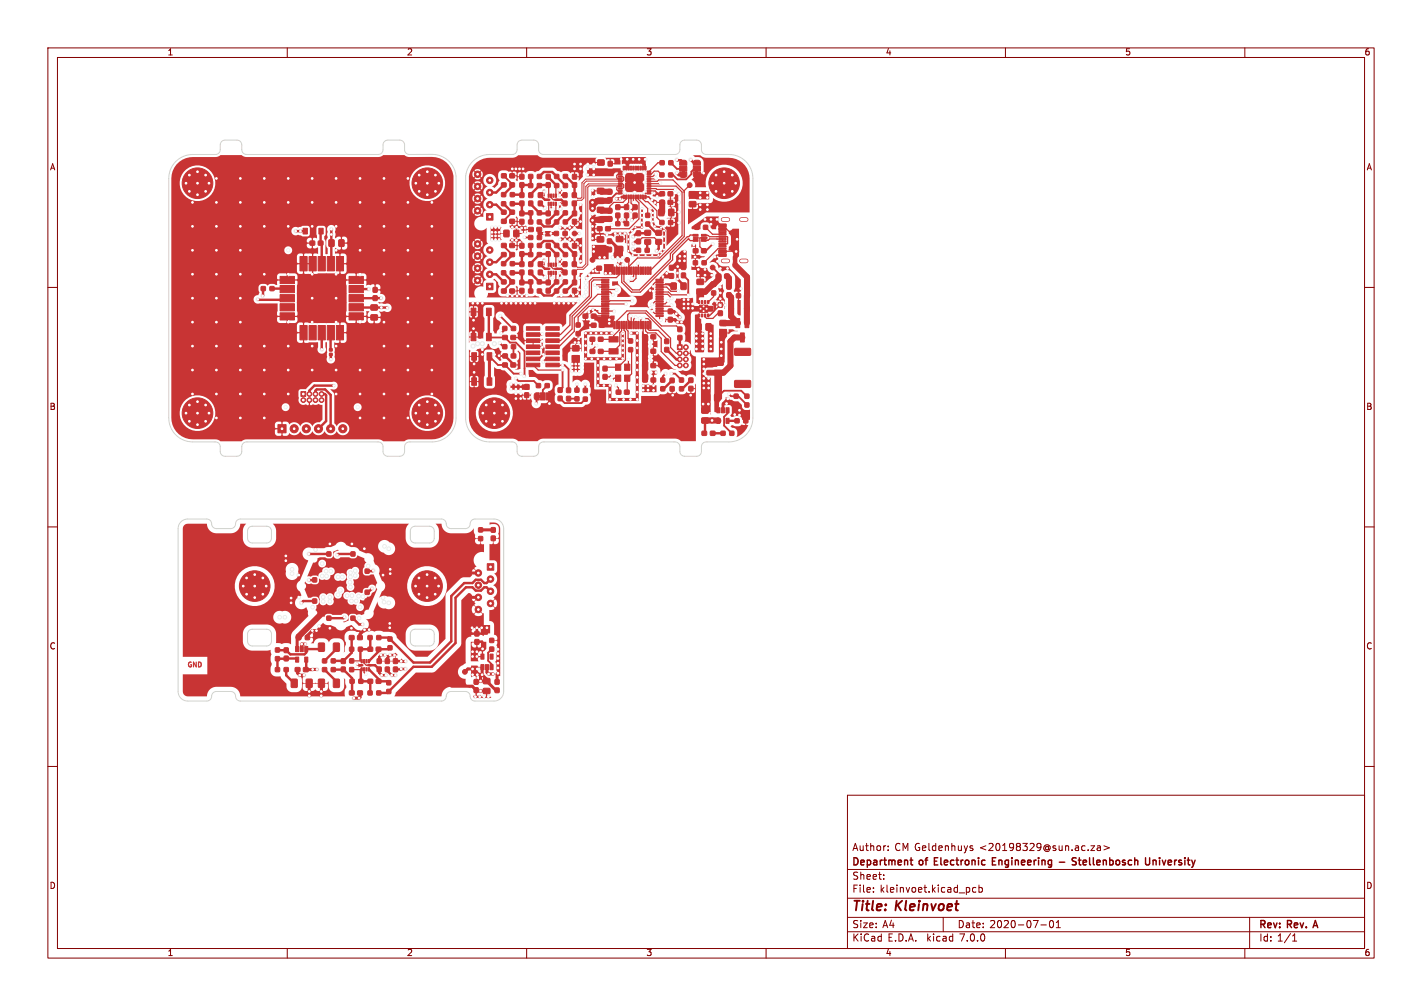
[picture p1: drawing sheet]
<svg xmlns="http://www.w3.org/2000/svg" width="297mm" height="210mm" viewBox="0 0 297 210" stroke-linecap="round" stroke-linejoin="round" font-family="sans-serif">
<defs><g id="words">
<g font-size="2.8" fill="#840000">
<text x="178" y="190.8">Title:</text>
<text x="187.1" y="190.8">Kleinvoet</text>
</g>
<g font-size="2.1" fill="#840000">
<text x="178" y="177.9">Author:</text>
<text x="186.8" y="177.9">CM Geldenhuys</text>
<text x="204.6" y="177.9">&lt;20198329@sun.ac.za&gt;</text>
<text x="178" y="183.9">Sheet:</text>
<text x="178" y="181.1">Department</text>
<text x="192.1" y="181.1">of</text>
<text x="195.7" y="181.1">Electronic</text>
<text x="208.3" y="181.1">Engineering</text>
<text x="225.9" y="181.1">Stellenbosch</text>
<text x="241.6" y="181.1">University</text>
<text x="178" y="186.6">File:</text>
<text x="183.8" y="186.6">kleinvoet.kicad_pcb</text>
<text x="178" y="196.8">KiCad</text>
<text x="178" y="194">Size:</text>
<text x="184.3" y="194">A4</text>
<text x="185.4" y="196.8">E.D.A.</text>
<text x="193.6" y="196.8">kicad</text>
<text x="200" y="194">Date:</text>
<text x="200.5" y="196.8">7.0.0</text>
<text x="206.7" y="194">2020-07-01</text>
<text x="263" y="194.2">Rev:</text>
<text x="263" y="196.8">Id: 1/1</text>
<text x="269" y="194.2">Rev.</text>
<text x="275" y="194.2">A</text>
</g>
<g font-size="1.8" fill="#840000">
<text x="35" y="11.8">1</text>
<text x="85" y="11.8">2</text>
<text x="135" y="11.8">3</text>
<text x="185" y="11.8">4</text>
<text x="235" y="11.8">5</text>
<text x="285" y="11.8">6</text>
<text x="10.4" y="35.8">A</text>
<text x="285.4" y="35.8">A</text>
<text x="10.3" y="85.8">B</text>
<text x="285.3" y="85.8">B</text>
<text x="10.3" y="135.8">C</text>
<text x="285.3" y="135.8">C</text>
<text x="10.3" y="185.8">D</text>
<text x="285.3" y="185.8">D</text>
<text x="35" y="199.8">1</text>
<text x="85" y="199.8">2</text>
<text x="135" y="199.8">3</text>
<text x="185" y="199.8">4</text>
<text x="235" y="199.8">5</text>
<text x="285" y="199.8">6</text>
</g>
<text font-size="1.4" fill="#c83434" x="39" y="139.7">GND</text>
</g></defs>
<g fill="none" stroke="#840000" stroke-width=".21">
<path d="M10 10h277v190h-277zM12 12h273v186h-273zM60 10v2M110 10v2M160 10v2M210 10v2M260 10v2M10 60h2M285 60h2M10 110h2M285 110h2M10 160h2"/>
<path d="M285 160h2M177 166h108v32h-108zM185.5 177.4v.2M185.5 176.6v.2M202.8 177.1h.4v.2l-.2 .3h-.3M202.8 176.6h.4M227.8 176.6h.8l-.8 1h.8M229.2 176.6h.6v1M229.8 176.9l-.5 .1-.2 .2 .2 .4 .5-.1M230.6 176.6l1.1 .4-1.1 .4M60 198v2M110 198v2"/>
<path d="M160 198v2M177 194.5h108M177 191.5h108M177 187.5h108M177 181.5h108M182.4 186.1v.2M182.4 185.3v.2M184.6 183.4v.2M184.6 182.6v.2M197 191.5v3M203.8 185.3h-.4l-.3 .2 .2 .7h.5M204.5 185.3h.4l.3 .2-.2 .7h-.5"/>
<path d="M204.5 184.8v1.5M210 198v2M217.4 193.1h1.1M219.4 192.2h.1a.8 .8 0 0 1 .6 .7 .8 .8 0 0 1-.6 .8 1 1 0 0 1-.1-1.5zM220.6 193.7h.9M220.6 192.6l.4-.4v1.5M260 198v2M261 191.5v6.5M270 196.5h.8M270 195.4l.4-.4v1.5"/>
</g>
<path d="M190.1 179.6h.5M207.3 179.8h.5M208 179.1h-.7v1.5h.7M221.2 180h1.2M224.8 179.1h-.6l-.2 .1v.4l.6 .3 .2 .4-.3 .3-.6-.1M225.2 179.6h.6M240.1 179.1l-.1 1.3-.2 .2-.4-.1M240.8 179.6v1M241 179.6l-.2 .1M190.3 180.3l.3 .3M274.7 192.2l-.5 1.5" fill="none" stroke="#840000" stroke-width=".3"/>
<g fill="#c83434">
<path d="M142.4 35.6h.6v.6h-.6z"/>
<path d="M145.2 35.6h.7v.6h-.7z"/>
<path d="M112.5 82.4h.5v.7h-.5z"/>
</g>
<g fill="#c83434" stroke="#c83434" stroke-width=".21">
<path d="M106.5 45.8h.9v.8h-.9z"/>
<path d="M104.8 45.8h.9v.8h-.9z"/>
<path d="M104.8 50.8h.9v.9h-.9z"/>
<path d="M106.5 50.8h.9v.9h-.9z"/>
<path d="M104.8 36.3h.9v.8h-.9z"/>
<path d="M106.5 36.3h.9v.8h-.9z"/>
<path d="M106.5 60.3h.9v.9h-.9z"/>
<path d="M104.8 60.3h.9v.9h-.9z"/>
<path d="M149.3 82.3h1v1.4h-1z"/>
<path d="M147.2 82.3h1v1.4h-1z"/>
<path d="M146.6 87.3h1.3v1h-1.3z"/>
<path d="M146.6 85.2h1.3v1h-1.3z"/>
<path d="M105 72h.8v.8h-.8z"/>
<path d="M106.8 72h.9v.8h-.9z"/>
<path d="M153.5 87.4h.9v.9h-.9z"/>
<path d="M155.3 87.4h.9v.9h-.9z"/>
<path d="M105 73.9h1v.8h-1z"/>
<path d="M106.8 73.9h.9v.8h-.9z"/>
<path d="M148.4 90h.9v.9h-.9z"/>
<path d="M146.6 90h1v.9h-1z"/>
<path d="M150.6 90h.8v.9h-.8z"/>
<path d="M152.4 90h.9v.9h-.9z"/>
<path d="M151.6 85.1h.7v1.1h-.7z"/>
<path d="M150.7 85.1h.6v1.1h-.6z"/>
<path d="M149.7 85.1h.7v1.1h-.7z"/>
<path d="M149.7 87.3h.7v1.1h-.7z"/>
<path d="M151.6 87.3h.7v1.1h-.7z"/>
<path d="M146.5 51.9h1v.9h-1z"/>
<path d="M144.8 51.9h1v.9h-1z"/>
<path d="M153.3 82.3h.9v.8h-.9z"/>
<path d="M153.3 84.1h.9v.9h-.9z"/>
<path d="M128.6 76h1.1v1.3h-1.1z"/>
<path d="M128.6 78.3h1.1v1.3h-1.1z"/>
<path d="M130.5 78.3h1.1v1.3h-1.1z"/>
<path d="M130.5 76h1.1v1.3h-1.1z"/>
<path d="M101.7 73.6h1v1.6h-1z"/>
<path d="M101.7 78.9h1v1.5h-1z"/>
<path d="M98.5 78.9h1v1.5h-1z"/>
<path d="M98.5 73.6h1v1.6h-1z"/>
<path d="M134.9 46.4h.8v.8h-.8z"/>
<path d="M134.9 44.5h.8v.9h-.8z"/>
<path d="M138.8 70.8h.9v.9h-.9z"/>
<path d="M138.8 72.5h.9v1h-.9z"/>
<path d="M144.8 54.4h.9v.9h-.9z"/>
<path d="M146.6 54.4h.9v.9h-.9z"/>
<path d="M132.9 48.2h.9v1h-.9z"/>
<path d="M132.9 49.9h.9v1h-.9z"/>
<path d="M140.2 59.1h1v1.3h-1z"/>
<path d="M142.2 59.1h1.1v1.3h-1.1z"/>
<path d="M119.6 74.3h1.3v1h-1.3z"/>
<path d="M119.6 72.2h1.3v1h-1.3z"/>
<path d="M134.3 75.9h.9v.8h-.9z"/>
<path d="M136 75.9h.9v.8h-.9z"/>
<path d="M130.4 81.5h1v.8h-1z"/>
<path d="M128.7 81.5h1v.8h-1z"/>
<path d="M125 73h.9v.8h-.9z"/>
<path d="M123.3 73h.9v.8h-.9z"/>
<path d="M142.3 57h.9v1h-.9z"/>
<path d="M142.3 55.3h.9v.9h-.9z"/>
<path d="M125 70.4h.9v.8h-.9z"/>
<path d="M123.3 70.4h.9v.8h-.9z"/>
<path d="M124.8 35.5h1.4v1h-1.4z"/>
<path d="M124.8 33.4h1.4v1h-1.4z"/>
<path d="M144 40h1.3v1.1h-1.3z"/>
<path d="M144 42.1h1.3v1h-1.3z"/>
<path d="M105 75.8h.9v.8h-.9z"/>
<path d="M106.7 75.8h1v.8h-1z"/>
<path d="M139.8 57.1h.9v1h-.9z"/>
<path d="M139.8 55.4h.9v1h-.9z"/>
<path d="M123.5 65.6h1v.8h-1z"/>
<path d="M121.8 65.6h.9v.8h-.9z"/>
<path d="M139.6 64.5h.8v1h-.8z"/>
<path d="M139.6 66.3h.8v.9h-.8z"/>
<path d="M126.4 55.6h.9v.8h-.9z"/>
<path d="M124.7 55.6h.9v.8h-.9z"/>
<path d="M125.3 67.5h.9v.8h-.9z"/>
<path d="M123.5 67.5h1v.8h-1z"/>
<path d="M134.3 72.9h.9v.8h-.9z"/>
<path d="M136 72.9h.9v.8h-.9z"/>
<path d="M134.3 69.9h.9v.8h-.9z"/>
<path d="M136 69.9h.9v.8h-.9z"/>
<path d="M105 70h.9v.9h-.9z"/>
<path d="M106.7 70h1v.9h-1z"/>
<path d="M134.3 78.9h.9v.8h-.9z"/>
<path d="M136 78.9h.9v.8h-.9z"/>
<path d="M126.9 51.6h.8v1h-.8z"/>
<path d="M126.9 49.9h.8v.9h-.8z"/>
<path d="M145.1 47h.9v.9h-.9z"/>
<path d="M146.9 47h.9v.9h-.9z"/>
<path d="M101.6 44.6h1.4v1.3h-1.4z"/>
<path d="M127.2 72.8h1.9v1.1h-1.9z"/>
<path d="M127.2 70.3h1.9v1.1h-1.9z"/>
<path d="M131.3 70.8h.8v.8h-.8z"/>
<path d="M131.3 72.6h.8v.8h-.8z"/>
<path d="M120.3 67.4h.9v.9h-.9z"/>
<path d="M120.3 69.2h.9v.9h-.9z"/>
<path d="M101.6 69.6h1v1.5h-1z"/>
<path d="M101.6 64.3h1v1.6h-1z"/>
<path d="M98.4 69.6h1v1.5h-1z"/>
<path d="M98.4 64.3h1v1.6h-1z"/>
<path d="M145.8 65.6h.3v.5h-.3z"/>
<path d="M146.5 65.6h.3l-.1 .5h-.2z"/>
<path d="M147.1 65.6h.3v.5h-.3z"/>
<path d="M147.8 65.6h.3l-.1 .5h-.2z"/>
<path d="M147.8 62.8h.3l-.1 .5h-.2z"/>
<path d="M147.1 62.8h.3v.5h-.3z"/>
<path d="M146.5 62.8h.3l-.1 .5h-.2z"/>
<path d="M145.8 62.8h.3v.5h-.3z"/>
<path d="M145.3 64.7h.9l.1 .1-1 .1z"/>
<path d="M147.6 64.7h1v.1l-.9 .1z"/>
<path d="M147.6 64h1v.2h-.9z"/>
<path d="M145.3 64h.9l.1 .2h-1z"/>
<path d="M146.1 63.7h1.7v1.5h-1.7z"/>
<path d="M145.6 60.4h1.3v1h-1.3z"/>
<path d="M145.6 58.3h1.3v1.1h-1.3z"/>
<path d="M151.8 61.1h.9v1h-.9z"/>
<path d="M151.8 59.4h.9v.9h-.9z"/>
<path d="M147.7 77.4l3.2-.1 .2 .3v.5l-.2 .2h-3.1l-.2-.3z"/>
<path d="M147.7 75.4l3.2-.1 .2 .3v.5l-.2 .2h-3.1l-.2-.3z"/>
<path d="M153.5 72.8l3.1-.1 .2 .3v1l-.2 .2h-3l-.2-.2z"/>
<path d="M153.5 79.5l3.1-.1 .2 .3v1l-.2 .2h-3l-.2-.2z"/>
<path d="M150 64.9h.9v1h-.9z"/>
<path d="M150 63.2h.9v.9h-.9z"/>
<path d="M145.4 67.6h1v1.3h-1z"/>
<path d="M147.5 67.6h1v1.3h-1z"/>
<path d="M155.6 61.3h.9v.9h-.9z"/>
<path d="M153.8 61.3h.9v.9h-.9z"/>
<path d="M149.6 57.2h.9v.9h-.9z"/>
<path d="M151.4 57.2h.9v.9h-.9z"/>
<path d="M155.6 66.5h.8v1.9h-.8z"/>
<path d="M153.7 66.5h.8v1.9h-.8z"/>
<path d="M154.6 69.5h.9v1.9h-.9z"/>
<path d="M148.6 60.7h.9v.9h-.9z"/>
<path d="M148.6 58.9h.9v.9h-.9z"/>
<path d="M144.8 48.9h1v.4h-1z"/>
<path d="M144.6 49.5h1.2v.3h-1.2z"/>
<path d="M144.8 50h1v.4h-1z"/>
<path d="M146.5 50h1v.4h-1z"/>
<path d="M146.5 49.5h1.2v.3h-1.2z"/>
<path d="M146.5 48.9h1v.4h-1z"/>
<path d="M143.9 80.7h.8v.9h-.8z"/>
<path d="M143.9 78.9h.8v.9h-.8z"/>
<path d="M141.9 80.7h.8v.9h-.8z"/>
<path d="M141.9 78.9h.8v.9h-.8z"/>
<path d="M150.4 66.9h1.3v1.1h-1.3z"/>
<path d="M150.4 69h1.3v1h-1.3z"/>
<path d="M152.2 63.9h1v1.1h-1z"/>
<path d="M155.6 63.9h.9v1.1h-.9z"/>
<path d="M126 76.5h.8v.9h-.8z"/>
<path d="M126 78.2h.8v.9h-.8z"/>
<path d="M141.5 72h1v1h-1z"/>
<path d="M109.6 80.3h.8v.9h-.8z"/>
<path d="M109.6 82h.8v1h-.8z"/>
<path d="M141.6 70h.8v1h-.8z"/>
<path d="M141.6 68.3h.8v.9h-.8z"/>
<path d="M116 54.9h.2v.7h-.2z"/>
<path d="M115.5 54.9h.2v.7h-.2z"/>
<path d="M115 54.9h.2v.7h-.2z"/>
<path d="M114.5 54.9h.2v.7h-.2z"/>
<path d="M114.2 56h.6v.2h-.6z"/>
<path d="M114.5 56.6h.2v.7h-.2z"/>
<path d="M115 56.6h.2v.7h-.2z"/>
<path d="M115.5 56.6h.2v.7h-.2z"/>
<path d="M116 56.6h.2v.7h-.2z"/>
<path d="M115.9 56h.6v.2h-.6z"/>
<path d="M116 40.5h.2v.7h-.2z"/>
<path d="M115.5 40.5h.2v.7h-.2z"/>
<path d="M115 40.5h.2v.7h-.2z"/>
<path d="M114.5 40.5h.2v.7h-.2z"/>
<path d="M114.2 41.6h.6v.2h-.6z"/>
<path d="M114.5 42.2h.2v.7h-.2z"/>
<path d="M115 42.2h.2v.7h-.2z"/>
<path d="M115.5 42.2h.2v.7h-.2z"/>
<path d="M116 42.2h.2v.7h-.2z"/>
<path d="M115.9 41.6h.6v.2h-.6z"/>
<path d="M101.6 59.1h1.4v1.4h-1.4z"/>
<path d="M124.7 51.5h1.4v1.1h-1.4z"/>
<path d="M124.7 49.5h1.4v1h-1.4z"/>
<path d="M124.8 41.4h1.3v1h-1.3z"/>
<path d="M124.8 39.3h1.3v1.1h-1.3z"/>
<path d="M128.7 51.5h1.4v1h-1.4z"/>
<path d="M128.7 49.4h1.4v1h-1.4z"/>
<path d="M127 35.4h.9v1h-.9z"/>
<path d="M127 33.7h.9v.9h-.9z"/>
<path d="M126.9 41.3h.9v.9h-.9z"/>
<path d="M126.9 39.6h.9v.9h-.9z"/>
<path d="M137.8 40h1v.9h-1z"/>
<path d="M139.6 40h.9v.9h-.9z"/>
<path d="M124.8 43.3h1.3v1h-1.3z"/>
<path d="M124.8 45.4h1.3v1h-1.3z"/>
<path d="M126.9 43.5h.9v1h-.9z"/>
<path d="M126.9 45.2h.9v1h-.9z"/>
<path d="M137.6 43.7h1v1.3h-1z"/>
<path d="M139.7 43.7h1v1.3h-1z"/>
<path d="M137.8 41.8h1v.9h-1z"/>
<path d="M139.6 41.8h.9v.9h-.9z"/>
<path d="M128.6 42.8h.8v.9h-.8z"/>
<path d="M128.6 44.5h.8v.9h-.8z"/>
<path d="M130.5 42.8h.8v.9h-.8z"/>
<path d="M130.5 44.5h.8v.9h-.8z"/>
<path d="M108.6 44.1h.8v.9h-.8z"/>
<path d="M108.6 45.8h.8v.9h-.8z"/>
<path d="M108.6 38.2h.8v.9h-.8z"/>
<path d="M108.6 36.4h.8v1h-.8z"/>
<path d="M108.6 40.3h.8v.9h-.8z"/>
<path d="M108.6 42h.8v.9h-.8z"/>
<path d="M110.4 40.3h.9v.9h-.9z"/>
<path d="M110.4 42h.9v.9h-.9z"/>
<path d="M112.4 40.3h.9v.9h-.9z"/>
<path d="M112.4 42h.9v.9h-.9z"/>
<path d="M114.1 45.8h.8v.9h-.8z"/>
<path d="M114.1 44.1h.8v.9h-.8z"/>
<path d="M114.1 36.4h.8v1h-.8z"/>
<path d="M114.1 38.2h.8v.9h-.8z"/>
<path d="M117.6 40.3h.8v.9h-.8z"/>
<path d="M117.6 42h.8v.9h-.8z"/>
<path d="M119.6 45.8h.8v.9h-.8z"/>
<path d="M119.6 44.1h.8v.9h-.8z"/>
<path d="M119.5 42h.9v.9h-.9z"/>
<path d="M119.5 40.3h.9v.9h-.9z"/>
<path d="M119.6 38.2h.8v.9h-.8z"/>
<path d="M119.6 36.4h.8v1h-.8z"/>
<path d="M108.6 58.5h.8v.9h-.8z"/>
<path d="M108.6 60.2h.8v1h-.8z"/>
<path d="M108.6 52.6h.8v.9h-.8z"/>
<path d="M108.6 50.8h.8v1h-.8z"/>
<path d="M108.6 54.7h.8v.9h-.8z"/>
<path d="M108.6 56.4h.8v.9h-.8z"/>
<path d="M110.4 54.7h.9v.9h-.9z"/>
<path d="M110.4 56.4h.9v.9h-.9z"/>
<path d="M112.4 54.7h.9v.9h-.9z"/>
<path d="M112.4 56.4h.9v.9h-.9z"/>
<path d="M114.1 60.2h.8v1h-.8z"/>
<path d="M114.1 58.5h.8v.9h-.8z"/>
<path d="M114.1 50.8h.8v1h-.8z"/>
<path d="M114.1 52.6h.8v.9h-.8z"/>
<path d="M117.6 54.7h.8v.9h-.8z"/>
<path d="M117.6 56.4h.8v.9h-.8z"/>
<path d="M119.6 60.2h.8v1h-.8z"/>
<path d="M119.6 58.5h.8v.9h-.8z"/>
<path d="M119.5 56.4h.9v.9h-.9z"/>
<path d="M119.5 54.7h.9v.9h-.9z"/>
<path d="M119.6 52.6h.8v.9h-.8z"/>
<path d="M119.6 50.8h.8v1h-.8z"/>
<path d="M116.6 81h.8v.9h-.8z"/>
<path d="M116.6 82.7h.8v.9h-.8z"/>
<path d="M118.3 81h.9v.9h-.9z"/>
<path d="M118.3 82.8h.9v.9h-.9z"/>
<path d="M140 80.7h.8v.9h-.8z"/>
<path d="M140 79h.8v.9h-.8z"/>
<path d="M106.5 38.2h.9v.8h-.9z"/>
<path d="M104.8 38.2h.9v.8h-.9z"/>
<path d="M106.5 43.9h.9v.8h-.9z"/>
<path d="M104.8 43.9h.9v.8h-.9z"/>
<path d="M106.5 52.7h.9v.9h-.9z"/>
<path d="M104.8 52.7h.9v.9h-.9z"/>
<path d="M106.5 58.4h.9v.9h-.9z"/>
<path d="M104.8 58.4h.9v.9h-.9z"/>
<path d="M141.9 36h1.6l-.1 .8-.3 .2h-.9l-.2-.4z"/>
<path d="M141.9 34.8h1.6v.9h-1.6z"/>
<path d="M142.1 33.6l.4-.1h.7l.2 .4 .1 .6h-1.6z"/>
<path d="M144.8 36h1.5v.8l-.4 .2h-.9l-.2-.4z"/>
<path d="M144.8 34.8h1.5v.9h-1.5z"/>
<path d="M144.9 33.6l.4-.1h.8l.2 .4v.6h-1.5z"/>
<path d="M111.7 82.1l.9-.1v1.5h-.6l-.3-.2-.1-.8z"/>
<path d="M112.9 82h1v1.5h-1z"/>
<path d="M114.1 82h.6l.4 .2 .1 .9-.3 .4h-.8z"/>
<path d="M121.8 81.1h.9v.8h-.9z"/>
<path d="M121.8 82.9h.9v.8h-.9z"/>
<path d="M120.1 81h.8v.9h-.8z"/>
<path d="M120.1 82.8h.8v.9h-.8z"/>
<path d="M138 80.7h.8v.9h-.8z"/>
<path d="M138 78.9h.8v.9h-.8z"/>
<path d="M132.9 51.8h.9v.9h-.9z"/>
<path d="M134.8 51.8h.8v.9h-.8z"/>
<path d="M139.7 46h.8v.9h-.8z"/>
<path d="M137.8 46h.9v.9h-.9z"/>
<path d="M139.7 36.1h.8v.8h-.8z"/>
<path d="M137.8 36.1h.9v.8h-.9z"/>
<path d="M137.9 33.6h.8v.8h-.8z"/>
<path d="M139.7 33.6h.8v.8h-.8z"/>
<path d="M128.6 46.3h.9v.8h-.9z"/>
<path d="M130.4 46.3h.9v.8h-.9z"/>
<path d="M106.6 42.1h.8v.8h-.8z"/>
<path d="M104.8 42.1h.8v.8h-.8z"/>
<path d="M106.6 40.2h.8v.8h-.8z"/>
<path d="M104.8 40.2h.8v.8h-.8z"/>
<path d="M112.2 44h.9v.8h-.9z"/>
<path d="M110.4 44h.9v.8h-.9z"/>
<path d="M112.2 38.3h.9v.8h-.9z"/>
<path d="M110.4 38.3h.9v.8h-.9z"/>
<path d="M112.2 45.9h.9v.8h-.9z"/>
<path d="M110.4 45.9h.9v.8h-.9z"/>
<path d="M112.2 36.4h.9v.8h-.9z"/>
<path d="M110.4 36.4h.9v.8h-.9z"/>
<path d="M117.7 44h.8v.8h-.8z"/>
<path d="M115.8 44h.9v.8h-.9z"/>
<path d="M117.7 38.3h.8v.8h-.8z"/>
<path d="M115.8 38.3h.9v.8h-.9z"/>
<path d="M117.7 45.9h.8v.8h-.8z"/>
<path d="M115.8 45.9h.9v.8h-.9z"/>
<path d="M117.7 36.4h.8v.8h-.8z"/>
<path d="M115.8 36.4h.9v.8h-.9z"/>
<path d="M106.6 56.5h.8v.9h-.8z"/>
<path d="M104.8 56.5h.8v.9h-.8z"/>
<path d="M106.6 54.6h.8v.9h-.8z"/>
<path d="M104.8 54.6h.8v.9h-.8z"/>
<path d="M112.2 58.4h.9v.9h-.9z"/>
<path d="M110.4 58.4h.9v.9h-.9z"/>
<path d="M112.2 52.7h.9v.9h-.9z"/>
<path d="M110.4 52.7h.9v.9h-.9z"/>
<path d="M112.2 60.3h.9v.9h-.9z"/>
<path d="M110.4 60.3h.9v.9h-.9z"/>
<path d="M112.2 50.8h.9v.9h-.9z"/>
<path d="M110.4 50.8h.9v.9h-.9z"/>
<path d="M117.7 58.4h.8v.9h-.8z"/>
<path d="M115.8 58.4h.9v.9h-.9z"/>
<path d="M117.7 52.7h.8v.9h-.8z"/>
<path d="M115.8 52.7h.9v.9h-.9z"/>
<path d="M117.7 60.3h.8v.9h-.8z"/>
<path d="M115.8 60.3h.9v.9h-.9z"/>
<path d="M117.7 50.8h.8v.9h-.8z"/>
<path d="M115.8 50.8h.9v.9h-.9z"/>
<path d="M112 80.1h.9v.8h-.9z"/>
<path d="M113.9 80.1h.8v.8h-.8z"/>
<path d="M109.9 68.2h2.8v.7h-2.8z"/>
<path d="M114 68.2h2.8v.7h-2.8z"/>
<path d="M109.9 69.5h2.8v.7h-2.8z"/>
<path d="M114 69.5h2.8v.7h-2.8z"/>
<path d="M109.9 70.7h2.8v.8h-2.8z"/>
<path d="M114 70.7h2.8v.8h-2.8z"/>
<path d="M109.9 72h2.8v.8h-2.8z"/>
<path d="M114 72h2.8v.8h-2.8z"/>
<path d="M109.9 73.3h2.8v.7h-2.8z"/>
<path d="M114 73.3h2.8v.7h-2.8z"/>
<path d="M109.9 74.5h2.8v.8h-2.8z"/>
<path d="M114 74.5h2.8v.8h-2.8z"/>
<path d="M109.9 75.8h2.8v.8h-2.8z"/>
<path d="M114 75.8h2.8v.8h-2.8z"/>
<path d="M134.7 50h1.1v1h-1.1z"/>
<path d="M137 50h1.1v1h-1.1z"/>
<path d="M137 48.1h1.1v1h-1.1z"/>
<path d="M134.7 48.1h1.1v1h-1.1z"/>
<path d="M132.2 42.8h.9v.9h-.9z"/>
<path d="M132.2 44.5h.9v.9h-.9z"/>
<path d="M128.2 67.1l.3 .1-.1 1.4h-.2z"/>
<path d="M128.7 67.1l.3 .1-.1 1.4h-.2z"/>
<path d="M129.2 67.1l.3 .1-.1 1.4h-.2z"/>
<path d="M129.7 67.1l.3 .1-.1 1.4h-.2z"/>
<path d="M130.2 67.1l.3 .1-.1 1.4h-.2z"/>
<path d="M130.7 67.1l.3 .1-.1 1.4h-.2z"/>
<path d="M131.2 67.1l.3 .1-.1 1.4h-.2z"/>
<path d="M131.7 67.1l.3 .1-.1 1.4h-.2z"/>
<path d="M132.2 67.1l.3 .1-.1 1.4h-.2z"/>
<path d="M132.7 67.1l.3 .1-.1 1.4h-.2z"/>
<path d="M133.2 67.1l.3 .1-.1 1.4h-.2z"/>
<path d="M133.7 67.1l.3 .1-.1 1.4h-.2z"/>
<path d="M134.2 67.1l.3 .1-.1 1.4h-.2z"/>
<path d="M134.7 67.1l.3 .1-.1 1.4h-.2z"/>
<path d="M135.2 67.1l.3 .1-.1 1.4h-.2z"/>
<path d="M135.7 67.1l.3 .1-.1 1.4h-.2z"/>
<path d="M137 65.8h1.5v.2l-1.4 .1z"/>
<path d="M137 65.3h1.5v.2l-1.4 .1z"/>
<path d="M137 64.8h1.5v.2l-1.4 .1z"/>
<path d="M137 64.3h1.5v.2l-1.4 .1z"/>
<path d="M137 63.8h1.5v.2l-1.4 .1z"/>
<path d="M137 63.3h1.5v.2l-1.4 .1z"/>
<path d="M137 62.8h1.5v.2l-1.4 .1z"/>
<path d="M137 62.3h1.5v.2l-1.4 .1z"/>
<path d="M137 61.8h1.5v.2l-1.4 .1z"/>
<path d="M137 61.3h1.5v.2l-1.4 .1z"/>
<path d="M137 60.8h1.5v.2l-1.4 .1z"/>
<path d="M137 60.3h1.5v.2l-1.4 .1z"/>
<path d="M137 59.8h1.5v.2l-1.4 .1z"/>
<path d="M137 59.3h1.5v.2l-1.4 .1z"/>
<path d="M137 58.8h1.5v.2l-1.4 .1z"/>
<path d="M137 58.3h1.5v.2l-1.4 .1z"/>
<path d="M135.7 55.8h.3l-.1 1.5-.2-.1z"/>
<path d="M135.2 55.8h.3l-.1 1.5-.2-.1z"/>
<path d="M134.7 55.8h.3l-.1 1.5-.2-.1z"/>
<path d="M134.2 55.8h.3l-.1 1.5-.2-.1z"/>
<path d="M133.7 55.8h.3l-.1 1.5-.2-.1z"/>
<path d="M133.2 55.8h.3l-.1 1.5-.2-.1z"/>
<path d="M132.7 55.8h.3l-.1 1.5-.2-.1z"/>
<path d="M132.2 55.8h.3l-.1 1.5-.2-.1z"/>
<path d="M131.7 55.8h.3l-.1 1.5-.2-.1z"/>
<path d="M131.2 55.8h.3l-.1 1.5-.2-.1z"/>
<path d="M130.7 55.8h.3l-.1 1.5-.2-.1z"/>
<path d="M130.2 55.8h.3l-.1 1.5-.2-.1z"/>
<path d="M129.7 55.8h.3l-.1 1.5-.2-.1z"/>
<path d="M129.2 55.8h.3l-.1 1.5-.2-.1z"/>
<path d="M128.7 55.8h.3l-.1 1.5-.2-.1z"/>
<path d="M128.2 55.8h.3l-.1 1.5-.2-.1z"/>
<path d="M125.7 58.3h1.4l.1 .2-1.5 .1z"/>
<path d="M125.7 58.8h1.4l.1 .2-1.5 .1z"/>
<path d="M125.7 59.3h1.4l.1 .2-1.5 .1z"/>
<path d="M125.7 59.8h1.4l.1 .2-1.5 .1z"/>
<path d="M125.7 60.3h1.4l.1 .2-1.5 .1z"/>
<path d="M125.7 60.8h1.4l.1 .2-1.5 .1z"/>
<path d="M125.7 61.3h1.4l.1 .2-1.5 .1z"/>
<path d="M125.7 61.8h1.4l.1 .2-1.5 .1z"/>
<path d="M125.7 62.3h1.4l.1 .2-1.5 .1z"/>
<path d="M125.7 62.8h1.4l.1 .2-1.5 .1z"/>
<path d="M125.7 63.3h1.4l.1 .2-1.5 .1z"/>
<path d="M125.7 63.8h1.4l.1 .2-1.5 .1z"/>
<path d="M125.7 64.3h1.4l.1 .2-1.5 .1z"/>
<path d="M125.7 64.8h1.4l.1 .2-1.5 .1z"/>
<path d="M125.7 65.3h1.4l.1 .2-1.5 .1z"/>
<path d="M125.7 65.8h1.4l.1 .2-1.5 .1z"/>
<path d="M105 68.2h.8v.8h-.8z"/>
<path d="M106.8 68.2h.9v.8h-.9z"/>
<path d="M130.2 40.7h.2v.8h-.2z"/>
<path d="M130.7 40.7h.2v.8h-.2z"/>
<path d="M131.2 40.7h.2v.8h-.2z"/>
<path d="M131.7 40.7h.2v.8h-.2z"/>
<path d="M132.2 40.7h.2v.8h-.2z"/>
<path d="M132.7 40.7h.2v.8h-.2z"/>
<path d="M133.2 40.7h.2v.8h-.2z"/>
<path d="M133.7 40.7h.2v.8h-.2z"/>
<path d="M134.2 40.7h.2v.8h-.2z"/>
<path d="M134.7 40.7h.2v.8h-.2z"/>
<path d="M135.2 40.2h.7v.3h-.7z"/>
<path d="M135.2 39.7h.7v.3h-.7z"/>
<path d="M135.2 39.2h.7v.3h-.7z"/>
<path d="M135.2 38.7h.7v.3h-.7z"/>
<path d="M135.2 38.2h.7v.3h-.7z"/>
<path d="M135.2 37.7h.7v.3h-.7z"/>
<path d="M135.2 37.2h.7v.3h-.7z"/>
<path d="M135.2 36.7h.7v.3h-.7z"/>
<path d="M135.2 36.2h.7v.3h-.7z"/>
<path d="M135.2 35.7h.7v.3h-.7z"/>
<path d="M134.7 34.7h.2v.8h-.2z"/>
<path d="M134.2 34.7h.2v.8h-.2z"/>
<path d="M133.7 34.7h.2v.8h-.2z"/>
<path d="M133.2 34.7h.2v.8h-.2z"/>
<path d="M132.7 34.7h.2v.8h-.2z"/>
<path d="M132.2 34.7h.2v.8h-.2z"/>
<path d="M131.7 34.7h.2v.8h-.2z"/>
<path d="M131.2 34.7h.2v.8h-.2z"/>
<path d="M130.7 34.7h.2v.8h-.2z"/>
<path d="M130.2 34.7h.2v.8h-.2z"/>
<path d="M129.2 35.7h.7v.3h-.7z"/>
<path d="M129.2 36.2h.7v.3h-.7z"/>
<path d="M129.2 36.7h.7v.3h-.7z"/>
<path d="M129.2 37.2h.7v.3h-.7z"/>
<path d="M129.2 37.7h.7v.3h-.7z"/>
<path d="M129.2 38.2h.7v.3h-.7z"/>
<path d="M129.2 38.7h.7v.3h-.7z"/>
<path d="M129.2 39.2h.7v.3h-.7z"/>
<path d="M129.2 39.7h.7v.3h-.7z"/>
<path d="M129.2 40.2h.7v.3h-.7z"/>
<path d="M132.7 36.2h1.7v1.8h-1.7z"/>
<path d="M130.7 36.2h1.7v1.8h-1.7z"/>
<path d="M132.7 38.2h1.7v1.8h-1.7z"/>
<path d="M130.7 38.2h1.7v1.8h-1.7z"/>
<path d="M150.2 53h1.4v.5h-1.4z"/>
<path d="M150.2 52.2h1.4v.6h-1.4z"/>
<path d="M150.2 51.8h1.4v.2h-1.4z"/>
<path d="M150.2 50.3h1.4v.2h-1.4z"/>
<path d="M150.2 49.3h1.4v.2h-1.4z"/>
<path d="M150.2 48.3h1.4v.2h-1.4z"/>
<path d="M150.2 47.5h1.4v.6h-1.4z"/>
<path d="M150.2 46.8h1.4v.5h-1.4z"/>
<path d="M150.2 48.8h1.4v.2h-1.4z"/>
<path d="M150.2 49.8h1.4v.2h-1.4z"/>
<path d="M150.2 50.8h1.4v.2h-1.4z"/>
<path d="M150.2 51.3h1.4v.2h-1.4z"/>
<path d="M58 88.7h1.7v1.7h-1.7z"/>
<path d="M155.6 82.3h.8v.8h-.8z"/>
<path d="M155.6 84.1h.8v.9h-.8z"/>
<path d="M126.5 47.3h.9v.9h-.9z"/>
<path d="M124.8 47.3h.9v.9h-.9z"/>
<path d="M66.5 50.3h.9v.9h-.9z"/>
<path d="M64.8 50.3h.9v.9h-.9z"/>
<path d="M68.7 50.1h1.1v1.3h-1.1z"/>
<path d="M70.8 50.1h1v1.3h-1z"/>
<path d="M66.6 47.6h.9v1.3h-.9z"/>
<path d="M63.3 47.6h.9v1.3h-.9z"/>
<path d="M56.4 59.8h.8v.9h-.8z"/>
<path d="M54.6 59.8h.8v.9h-.8z"/>
<path d="M70.3 53.6h1.4v3h-1.4z"/>
<path d="M68.3 53.6h1.5v3h-1.5z"/>
<path d="M66.4 53.6h1.6v3h-1.6z"/>
<path d="M64.6 53.6h1.4v3h-1.4z"/>
<path d="M62.7 53.6h1.4v3h-1.4z"/>
<path d="M58.5 57.7h3v1.5h-3z"/>
<path d="M58.5 59.6h3v1.5h-3z"/>
<path d="M58.5 61.5h3v1.5h-3z"/>
<path d="M58.5 63.4h3v1.5h-3z"/>
<path d="M58.5 65.3h3v1.5h-3z"/>
<path d="M62.7 68h1.4v3h-1.4z"/>
<path d="M64.6 68h1.4v3h-1.4z"/>
<path d="M66.4 68h1.6v3h-1.6z"/>
<path d="M68.3 68h1.5v3h-1.5z"/>
<path d="M70.3 68h1.4v3h-1.4z"/>
<path d="M72.9 65.3h3v1.5h-3z"/>
<path d="M72.9 63.4h3v1.5h-3z"/>
<path d="M72.9 61.5h3v1.5h-3z"/>
<path d="M72.9 59.6h3v1.5h-3z"/>
<path d="M72.9 57.7h3v1.5h-3z"/>
<path d="M68.8 73.7h.6v.6h-.6z"/>
<path d="M68.8 72.8h.6v.5h-.6z"/>
<path d="M77.5 63.7h1.3v1h-1.3z"/>
<path d="M77.5 65.7h1.3v1.1h-1.3z"/>
<path d="M77.9 61.8h.9v.9h-.9z"/>
<path d="M77.9 60h.9v1h-.9z"/>
<path d="M110.4 47.5h1v.8h-1z"/>
<path d="M112.1 47.5h1v.8h-1z"/>
<path d="M112.2 49.2h.9v.8h-.9z"/>
<path d="M110.4 49.2h.9v.8h-.9z"/>
<path d="M117.6 48.3h.8v.8h-.8z"/>
<path d="M115.8 48.3h.8v.8h-.8z"/>
<path d="M105.3 48.1h1v1.3h-1z"/>
<path d="M107.3 48.1h1.1v1.3h-1.1z"/>
<path d="M62.9 81.7h1v1h-1z"/>
<path d="M75.1 138.8h.7v.2h-.7z"/>
<path d="M76.8 138.8h.7v.2h-.7z"/>
<path d="M76.4 139.4h.3l-.1 .7-.2-.1z"/>
<path d="M75.4 139.4h.3l-.1 .7-.2-.1z"/>
<path d="M75.9 139.4h.3l-.1 .7-.2-.1z"/>
<path d="M76.9 139.4h.3l-.1 .7-.2-.1z"/>
<path d="M75.4 137.7h.3l-.1 .7-.2-.1z"/>
<path d="M75.9 137.7h.3l-.1 .7-.2-.1z"/>
<path d="M76.4 137.7h.3l-.1 .7-.2-.1z"/>
<path d="M76.9 137.7h.3l-.1 .7-.2-.1z"/>
<path d="M101 143.7h1.3v1.1h-1.3z"/>
<path d="M101 141.7h1.3v1h-1.3z"/>
<path d="M101.8 117.7h1.3v1.3h-1.3z"/>
<path d="M100 112h.8v.9h-.8z"/>
<path d="M100 110.2h.8v.8h-.8z"/>
<path d="M102.6 111.9h.8v.9h-.8z"/>
<path d="M102.6 110.2h.8v.9h-.8z"/>
<path d="M100.4 136.5h.7v1.1h-.7z"/>
<path d="M102.3 136.5h.7v1.1h-.7z"/>
<path d="M102.3 138.7h.7v1.1h-.7z"/>
<path d="M101.4 138.7h.6v1.1h-.6z"/>
<path d="M100.4 138.7h.7v1.1h-.7z"/>
<path d="M63.6 137.2h.7v1h-.7z"/>
<path d="M61.7 137.2h.7v1h-.7z"/>
<path d="M61.7 135h.7v1h-.7z"/>
<path d="M62.7 135h.6v1h-.6z"/>
<path d="M63.6 135h.7v1h-.7z"/>
<path d="M81 134.8h.9v.8h-.9z"/>
<path d="M81 133h.9v.8h-.9z"/>
<path d="M80.8 142.1h.8v.8h-.8z"/>
<path d="M80.8 143.9h.8v.9h-.8z"/>
<path d="M76.9 132.7h.8v.8h-.8z"/>
<path d="M78.7 132.7h.8v.8h-.8z"/>
<path d="M76.9 144.2h.8v.9h-.8z"/>
<path d="M78.7 144.2h.8v.9h-.8z"/>
<path d="M73 135.1h.9v.8h-.9z"/>
<path d="M74.9 135.1h.8v.8h-.8z"/>
<path d="M73.1 141.8h.9v.8h-.9z"/>
<path d="M74.9 141.8h.9v.8h-.9z"/>
<path d="M67.4 137.6h.8v.8h-.8z"/>
<path d="M69.2 137.6h.8v.8h-.8z"/>
<path d="M67.4 139.4h.8v.8h-.8z"/>
<path d="M69.2 139.4h.8v.8h-.8z"/>
<path d="M57.5 135.3h.9v.8h-.9z"/>
<path d="M57.5 137.1h.9v.8h-.9z"/>
<path d="M57.5 139.4h.9v.8h-.9z"/>
<path d="M59.4 139.4h.8v.8h-.8z"/>
<path d="M62 132.7h.8v.8h-.8z"/>
<path d="M63.8 132.7h.8v.8h-.8z"/>
<path d="M68.3 117.1h.8v.8h-.8z"/>
<path d="M68.3 115.2h.8v.9h-.8z"/>
<path d="M65.3 118.8h.8v.8h-.8z"/>
<path d="M65.3 120.6h.8v.9h-.8z"/>
<path d="M65.3 123.2h.8v.9h-.8z"/>
<path d="M65.3 125.1h.8v.8h-.8z"/>
<path d="M68.3 126.8h.8v.8h-.8z"/>
<path d="M68.3 128.6h.8v.9h-.8z"/>
<path d="M73.3 126.8h.8v.8h-.8z"/>
<path d="M73.3 128.6h.8v.9h-.8z"/>
<path d="M76.3 125.1h.8v.8h-.8z"/>
<path d="M76.3 123.2h.8v.9h-.8z"/>
<path d="M76.3 120.6h.8v.9h-.8z"/>
<path d="M76.3 118.8h.8v.8h-.8z"/>
<path d="M73.3 117.1h.8v.8h-.8z"/>
<path d="M73.3 115.2h.8v.9h-.8z"/>
<path d="M102.3 135.1h.8v.8h-.8z"/>
<path d="M102.3 133.3h.8v.8h-.8z"/>
<path d="M103.4 143.6h.8v1h-.8z"/>
<path d="M103.4 141.9h.8v.9h-.8z"/>
<path d="M78.8 137.5h.8v1h-.8z"/>
<path d="M78.8 139.3h.8v.9h-.8z"/>
<path d="M61.7 139.4h.9v.8h-.9z"/>
<path d="M63.4 139.4h.9v.8h-.9z"/>
<path d="M80.5 137.5h.8v1h-.8z"/>
<path d="M80.5 139.3h.8v.9h-.8z"/>
<path d="M99 143.6h.9v.9h-.9z"/>
<path d="M99 141.9h.9v.9h-.9z"/>
<path d="M73 132.7h.9v.8h-.9z"/>
<path d="M74.7 132.7h.9v.8h-.9z"/>
<path d="M73 144.2h.9v.9h-.9z"/>
<path d="M74.7 144.2h1v.9h-1z"/>
<path d="M66.5 134.3h1.2v1.6h-1.2z"/>
<path d="M69.7 134.3h1.2v1.6h-1.2z"/>
<path d="M66.5 141.8h1.2v1.7h-1.2z"/>
<path d="M69.7 141.8h1.2v1.7h-1.2z"/>
<path d="M76.9 135.1h.9v.8h-.9z"/>
<path d="M78.6 135.1h.9v.8h-.9z"/>
<path d="M76.9 141.8h.9v.8h-.9z"/>
<path d="M78.6 141.8h.9v.8h-.9z"/>
<path d="M73 137.5h.9v.9h-.9z"/>
<path d="M73 139.4h.9v.8h-.9z"/>
<path d="M71.3 137.5h.8v1h-.8z"/>
<path d="M71.3 139.3h.8v.9h-.8z"/>
<path d="M59.4 137h.8v.9h-.8z"/>
<path d="M59.4 135.3h.8v.9h-.8z"/>
<path d="M64 141.8h1.2v1.7h-1.2z"/>
<path d="M60.9 141.8h1.1v1.7h-1.1z"/>
<path d="M82.2 137.5h.8v1h-.8z"/>
<path d="M82.2 139.3h.8v.9h-.8z"/>
<path d="M99.2 131.8h.8v.9h-.8z"/>
<path d="M99.2 133.5h.8v1h-.8z"/>
<circle cx="99.7" cy="44" r=".68"/>
<circle cx="102.3" cy="42.7" r=".68"/>
<circle cx="99.7" cy="41.5" r=".68"/>
<circle cx="102.3" cy="40.2" r=".68"/>
<circle cx="99.7" cy="38.9" r=".68"/>
<circle cx="102.3" cy="37.6" r=".68"/>
<circle cx="99.7" cy="36.4" r=".68"/>
<circle cx="149.6" cy="36.6" r=".4"/>
<circle cx="152.9" cy="36.6" r=".4"/>
<circle cx="152.9" cy="39.9" r=".4"/>
<circle cx="153.6" cy="38.3" r=".4"/>
<circle cx="151.3" cy="35.9" r=".4"/>
<circle cx="149.6" cy="39.9" r=".4"/>
<circle cx="151.2" cy="40.7" r=".4"/>
<circle cx="151.2" cy="38.2" r="3.2"/>
<circle cx="148.8" cy="38.3" r=".4"/>
<circle cx="101.6" cy="87.9" r=".4"/>
<circle cx="103.2" cy="83.8" r=".4"/>
<circle cx="103.2" cy="86.2" r="3.2"/>
<circle cx="103.2" cy="88.7" r=".4"/>
<circle cx="104.9" cy="84.6" r=".4"/>
<circle cx="101.6" cy="84.6" r=".4"/>
<circle cx="100.8" cy="86.3" r=".4"/>
<circle cx="105.7" cy="86.3" r=".4"/>
<circle cx="104.9" cy="87.9" r=".4"/>
<circle cx="147" cy="63.9" r=".25"/>
<circle cx="147.6" cy="64.4" r=".25"/>
<circle cx="147" cy="64.9" r=".25"/>
<circle cx="146.3" cy="64.5" r=".25"/>
<circle cx="148.8" cy="55.8" r=".5"/>
<circle cx="143.3" cy="72.5" r=".5"/>
<circle cx="142" cy="73.8" r=".5"/>
<circle cx="143.3" cy="73.8" r=".5"/>
<circle cx="142" cy="75" r=".5"/>
<circle cx="143.3" cy="75" r=".5"/>
<circle cx="142" cy="76.3" r=".5"/>
<circle cx="143.3" cy="76.3" r=".5"/>
<circle cx="99.7" cy="58.5" r=".68"/>
<circle cx="102.3" cy="57.3" r=".68"/>
<circle cx="99.7" cy="56" r=".68"/>
<circle cx="102.3" cy="54.7" r=".68"/>
<circle cx="99.7" cy="53.5" r=".68"/>
<circle cx="102.3" cy="52.2" r=".68"/>
<circle cx="99.7" cy="50.9" r=".68"/>
<circle cx="123.7" cy="54.2" r=".5"/>
<circle cx="144" cy="38.7" r=".5"/>
<circle cx="131" cy="54.2" r=".5"/>
<circle cx="61.4" cy="89.5" r=".85"/>
<circle cx="64" cy="89.5" r=".85"/>
<circle cx="66.5" cy="89.5" r=".85"/>
<circle cx="69.1" cy="89.5" r=".85"/>
<circle cx="71.6" cy="89.5" r=".85"/>
<circle cx="91.6" cy="38.3" r=".4"/>
<circle cx="90.9" cy="39.9" r=".4"/>
<circle cx="86.8" cy="38.3" r=".4"/>
<circle cx="87.6" cy="36.6" r=".4"/>
<circle cx="87.6" cy="39.9" r=".4"/>
<circle cx="89.2" cy="35.9" r=".4"/>
<circle cx="89.3" cy="38.2" r="3.2"/>
<circle cx="89.2" cy="40.7" r=".4"/>
<circle cx="90.9" cy="36.6" r=".4"/>
<circle cx="89.3" cy="86.2" r="3.2"/>
<circle cx="87.6" cy="84.6" r=".4"/>
<circle cx="91.7" cy="86.3" r=".4"/>
<circle cx="89.2" cy="88.7" r=".4"/>
<circle cx="89.2" cy="83.8" r=".4"/>
<circle cx="87.6" cy="87.9" r=".4"/>
<circle cx="86.8" cy="86.3" r=".4"/>
<circle cx="90.9" cy="84.6" r=".4"/>
<circle cx="90.9" cy="87.9" r=".4"/>
<circle cx="43.7" cy="86.3" r=".4"/>
<circle cx="42.9" cy="87.9" r=".4"/>
<circle cx="41.3" cy="83.8" r=".4"/>
<circle cx="41.2" cy="86.2" r="3.2"/>
<circle cx="41.3" cy="88.7" r=".4"/>
<circle cx="39.6" cy="87.9" r=".4"/>
<circle cx="42.9" cy="84.6" r=".4"/>
<circle cx="38.9" cy="86.3" r=".4"/>
<circle cx="39.6" cy="84.6" r=".4"/>
<circle cx="39.6" cy="36.6" r=".4"/>
<circle cx="41.3" cy="35.9" r=".4"/>
<circle cx="41.3" cy="40.7" r=".4"/>
<circle cx="38.8" cy="38.3" r=".4"/>
<circle cx="42.9" cy="39.9" r=".4"/>
<circle cx="43.6" cy="38.3" r=".4"/>
<circle cx="39.6" cy="39.9" r=".4"/>
<circle cx="41.2" cy="38.2" r="3.2"/>
<circle cx="42.9" cy="36.6" r=".4"/>
<circle cx="120" cy="48.7" r=".5"/>
<circle cx="63.3" cy="83.5" r=".5"/>
<circle cx="64.6" cy="82.2" r=".5"/>
<circle cx="64.6" cy="83.5" r=".5"/>
<circle cx="65.9" cy="82.2" r=".5"/>
<circle cx="65.9" cy="83.5" r=".5"/>
<circle cx="67.2" cy="82.2" r=".5"/>
<circle cx="67.2" cy="83.5" r=".5"/>
<circle cx="99.9" cy="127.2" r=".68"/>
<circle cx="102.4" cy="126" r=".68"/>
<circle cx="99.9" cy="124.7" r=".68"/>
<circle cx="102.4" cy="123.4" r=".68"/>
<circle cx="99.9" cy="122.2" r=".68"/>
<circle cx="102.4" cy="120.9" r=".68"/>
<circle cx="99.9" cy="119.6" r=".68"/>
<circle cx="90.9" cy="120.7" r=".4"/>
<circle cx="89.2" cy="119.9" r=".4"/>
<circle cx="87.5" cy="120.7" r=".4"/>
<circle cx="86.8" cy="122.4" r=".4"/>
<circle cx="87.5" cy="124" r=".4"/>
<circle cx="89.2" cy="124.8" r=".4"/>
<circle cx="90.9" cy="124" r=".4"/>
<circle cx="91.6" cy="122.4" r=".4"/>
<circle cx="89.2" cy="122.3" r="3.2"/>
<circle cx="54.9" cy="120.7" r=".4"/>
<circle cx="53.2" cy="119.9" r=".4"/>
<circle cx="51.5" cy="120.7" r=".4"/>
<circle cx="50.8" cy="122.4" r=".4"/>
<circle cx="51.5" cy="124" r=".4"/>
<circle cx="53.2" cy="124.8" r=".4"/>
<circle cx="54.9" cy="124" r=".4"/>
<circle cx="55.6" cy="122.4" r=".4"/>
<circle cx="53.2" cy="122.3" r="3.2"/>
<circle cx="97.1" cy="140.3" r=".5"/>
<circle cx="127.2" cy="67.5" r=".13"/>
<circle cx="123.8" cy="42.2" r=".63"/>
<circle cx="124.2" cy="59.5" r=".13"/>
<circle cx="132.7" cy="47.4" r=".19"/>
<circle cx="131.2" cy="52.4" r=".19"/>
<circle cx="138.7" cy="48.1" r=".19"/>
<circle cx="137.5" cy="53.3" r=".19"/>
<circle cx="134.1" cy="47.4" r=".19"/>
</g>
<path d="M151 45.8h1M151 54.5h1M154.9 45.8h1M154.9 54.5h1" fill="none" stroke="#c83434" stroke-width=".95"/>
<g fill="#ececec" stroke="#ececec" stroke-width=".21">
<circle cx="61.7" cy="48.3" r=".38"/>
<circle cx="62.7" cy="48.3" r=".38"/>
<circle cx="60.2" cy="52.3" r=".32"/>
<circle cx="80.9" cy="64.3" r=".38"/>
<circle cx="79.7" cy="64.2" r=".38"/>
<circle cx="69.2" cy="49" r=".38"/>
<circle cx="69.2" cy="47.9" r=".38"/>
<circle cx="74.7" cy="85" r=".32"/>
<circle cx="59.7" cy="85" r=".32"/>
<circle cx="136.1" cy="77.7" r=".32"/>
<circle cx="145.5" cy="71.7" r=".38"/>
<circle cx="135.3" cy="80.6" r=".32"/>
<circle cx="138.5" cy="57.7" r=".32"/>
<circle cx="146.8" cy="71.7" r=".38"/>
<circle cx="134.3" cy="81.4" r=".32"/>
<circle cx="137" cy="77.7" r=".32"/>
<circle cx="134.4" cy="80.6" r=".32"/>
<circle cx="127.2" cy="66.7" r=".32"/>
<circle cx="145.5" cy="70.7" r=".38"/>
<circle cx="108.8" cy="80.3" r=".32"/>
<circle cx="108.8" cy="81.3" r=".32"/>
<circle cx="98.8" cy="72.3" r=".44"/>
<circle cx="128" cy="53.7" r=".38"/>
<circle cx="131.8" cy="44.1" r=".38"/>
<circle cx="136.6" cy="40.3" r=".32"/>
<circle cx="106.8" cy="81.3" r=".32"/>
<circle cx="130" cy="53.7" r=".38"/>
<circle cx="120.2" cy="77.5" r=".32"/>
<circle cx="103.2" cy="71.7" r=".44"/>
<circle cx="121" cy="76" r=".32"/>
<circle cx="106.8" cy="80.3" r=".32"/>
<circle cx="142" cy="66.3" r=".38"/>
<circle cx="107.8" cy="80.3" r=".32"/>
<circle cx="141.3" cy="33.3" r=".38"/>
<circle cx="119.5" cy="77.5" r=".32"/>
<circle cx="113.2" cy="69.7" r=".32"/>
<circle cx="130" cy="46" r=".38"/>
<circle cx="126.5" cy="57" r=".38"/>
<circle cx="146.8" cy="72.9" r=".38"/>
<circle cx="120.2" cy="76" r=".32"/>
<circle cx="137.2" cy="41" r=".32"/>
<circle cx="147.8" cy="40.3" r=".38"/>
<circle cx="120.2" cy="76.7" r=".32"/>
<circle cx="107.8" cy="81.3" r=".32"/>
<circle cx="147.8" cy="41.3" r=".38"/>
<circle cx="120.5" cy="80.3" r=".32"/>
<circle cx="121" cy="76.7" r=".32"/>
<circle cx="146.8" cy="70.7" r=".38"/>
<circle cx="127.2" cy="67.5" r=".32"/>
<circle cx="145.5" cy="69.7" r=".38"/>
<circle cx="100.8" cy="71.7" r=".44"/>
<circle cx="141.2" cy="65.5" r=".38"/>
<circle cx="122.2" cy="80.3" r=".32"/>
<circle cx="144.2" cy="33.3" r=".38"/>
<circle cx="146.2" cy="40.3" r=".38"/>
<circle cx="112" cy="84.3" r=".32"/>
<circle cx="145.5" cy="72.9" r=".38"/>
<circle cx="136.5" cy="80.5" r=".32"/>
<circle cx="119.5" cy="76.7" r=".32"/>
<circle cx="127.5" cy="57" r=".38"/>
<circle cx="104.4" cy="71.6" r=".32"/>
<circle cx="119.5" cy="76" r=".32"/>
<circle cx="146.2" cy="41.3" r=".38"/>
<circle cx="104.5" cy="66" r=".32"/>
<circle cx="136.5" cy="81.5" r=".32"/>
<circle cx="135.3" cy="81.4" r=".32"/>
<circle cx="99.8" cy="71.7" r=".44"/>
<circle cx="146.8" cy="69.7" r=".38"/>
<circle cx="129" cy="53.7" r=".38"/>
<circle cx="139.2" cy="57" r=".32"/>
<circle cx="121" cy="77.5" r=".32"/>
<circle cx="132.2" cy="52" r=".38"/>
<circle cx="132.2" cy="49.4" r=".38"/>
<circle cx="143.8" cy="61.6" r=".32"/>
<circle cx="152.2" cy="82.3" r=".32"/>
<circle cx="116.9" cy="42.6" r=".38"/>
<circle cx="117.1" cy="43.6" r=".38"/>
<circle cx="102.8" cy="48.5" r=".32"/>
<circle cx="124" cy="52.5" r=".38"/>
<circle cx="103.5" cy="47.5" r=".32"/>
<circle cx="103.5" cy="49.3" r=".32"/>
<circle cx="126.2" cy="53.7" r=".38"/>
<circle cx="125.2" cy="53.7" r=".38"/>
<circle cx="103.5" cy="50" r=".32"/>
<circle cx="102.8" cy="47.5" r=".32"/>
<circle cx="123.8" cy="43.5" r=".44"/>
<circle cx="104.2" cy="49.3" r=".32"/>
<circle cx="102.8" cy="50" r=".32"/>
<circle cx="103.5" cy="48.5" r=".32"/>
<circle cx="117.1" cy="58" r=".38"/>
<circle cx="104.2" cy="50" r=".32"/>
<circle cx="122.8" cy="36.5" r=".38"/>
<circle cx="104.2" cy="48.5" r=".32"/>
<circle cx="116.9" cy="57" r=".38"/>
<circle cx="124" cy="36.5" r=".38"/>
<circle cx="122.8" cy="35.3" r=".38"/>
<circle cx="123.8" cy="42.3" r=".44"/>
<circle cx="102.8" cy="49.3" r=".32"/>
<circle cx="124" cy="35.3" r=".38"/>
<circle cx="109.5" cy="49.6" r=".32"/>
<circle cx="104.2" cy="47.5" r=".32"/>
<circle cx="124" cy="51.5" r=".38"/>
<circle cx="153.7" cy="52.5" r=".63"/>
<circle cx="153.9" cy="50" r=".32"/>
<circle cx="148.9" cy="51" r=".32"/>
<circle cx="148.7" cy="87.8" r=".63"/>
<circle cx="69.7" cy="80.5" r=".32"/>
<circle cx="79.6" cy="62.3" r=".38"/>
<circle cx="108.8" cy="78" r=".32"/>
<circle cx="113.5" cy="75.5" r=".32"/>
<circle cx="131.8" cy="66" r=".32"/>
<circle cx="141" cy="39.6" r=".32"/>
<circle cx="132.8" cy="66.3" r=".32"/>
<circle cx="53.9" cy="62.5" r=".38"/>
<circle cx="140.2" cy="62.3" r=".32"/>
<circle cx="69.1" cy="75" r=".38"/>
<circle cx="109.5" cy="78.5" r=".32"/>
<circle cx="136.2" cy="63.5" r=".32"/>
<circle cx="139" cy="78" r=".32"/>
<circle cx="139.5" cy="62.9" r=".32"/>
<circle cx="140.2" cy="63.7" r=".32"/>
<circle cx="140.2" cy="78" r=".32"/>
<circle cx="117.5" cy="77.3" r=".32"/>
<circle cx="138" cy="66.7" r=".32"/>
<circle cx="134.5" cy="66.5" r=".32"/>
<circle cx="117.5" cy="76.3" r=".32"/>
<circle cx="77" cy="60.3" r=".38"/>
<circle cx="141.7" cy="60.8" r=".32"/>
<circle cx="124.2" cy="59.5" r=".32"/>
<circle cx="104.7" cy="69.6" r=".32"/>
<circle cx="124.9" cy="60.1" r=".32"/>
<circle cx="128" cy="61.5" r=".32"/>
<circle cx="128.8" cy="60.5" r=".32"/>
<circle cx="131.2" cy="58.7" r=".32"/>
<circle cx="132" cy="58" r=".32"/>
<circle cx="67.2" cy="73" r=".38"/>
<circle cx="127.8" cy="78.2" r=".32"/>
<circle cx="127.8" cy="79.3" r=".32"/>
<circle cx="128.7" cy="80.5" r=".32"/>
<circle cx="131.8" cy="69.6" r=".32"/>
<circle cx="133.1" cy="69.6" r=".32"/>
<circle cx="127.8" cy="69.6" r=".32"/>
<circle cx="126.7" cy="69.6" r=".32"/>
<circle cx="125.6" cy="69.6" r=".32"/>
<circle cx="124.5" cy="69.6" r=".32"/>
<circle cx="123.4" cy="69.6" r=".32"/>
<circle cx="122.3" cy="69.6" r=".32"/>
<circle cx="122.3" cy="70.8" r=".32"/>
<circle cx="122.3" cy="72.2" r=".32"/>
<circle cx="122.3" cy="73.5" r=".32"/>
<circle cx="123.6" cy="74.9" r=".32"/>
<circle cx="124.9" cy="76.3" r=".32"/>
<circle cx="124.9" cy="77.7" r=".32"/>
<circle cx="124.9" cy="79.1" r=".32"/>
<circle cx="124.9" cy="80.5" r=".32"/>
<circle cx="126.1" cy="80.5" r=".32"/>
<circle cx="127.4" cy="80.5" r=".32"/>
<circle cx="127.4" cy="81.9" r=".32"/>
<circle cx="127.4" cy="83.4" r=".32"/>
<circle cx="128.8" cy="83.4" r=".32"/>
<circle cx="130.2" cy="83.4" r=".32"/>
<circle cx="131.7" cy="83.4" r=".32"/>
<circle cx="133.1" cy="83.4" r=".32"/>
<circle cx="133.1" cy="81.9" r=".32"/>
<circle cx="133.1" cy="80.3" r=".32"/>
<circle cx="133.1" cy="78.8" r=".32"/>
<circle cx="133.1" cy="77.2" r=".32"/>
<circle cx="133.1" cy="75.7" r=".32"/>
<circle cx="133.1" cy="72.6" r=".32"/>
<circle cx="133.1" cy="71.1" r=".32"/>
<circle cx="133.1" cy="74.2" r=".32"/>
<circle cx="124.9" cy="74.9" r=".32"/>
<circle cx="127.5" cy="74.9" r=".32"/>
<circle cx="128.8" cy="74.9" r=".32"/>
<circle cx="126.2" cy="74.9" r=".32"/>
<circle cx="122.3" cy="74.9" r=".32"/>
<circle cx="85.2" cy="82.3" r=".32"/>
<circle cx="50.2" cy="87.3" r=".32"/>
<circle cx="40.2" cy="57.3" r=".32"/>
<circle cx="40.2" cy="62.3" r=".32"/>
<circle cx="70.2" cy="72.3" r=".32"/>
<circle cx="80.2" cy="72.3" r=".32"/>
<circle cx="85.2" cy="72.3" r=".32"/>
<circle cx="85.2" cy="67.3" r=".32"/>
<circle cx="60.2" cy="72.3" r=".32"/>
<circle cx="70.2" cy="67.3" r=".32"/>
<circle cx="75.2" cy="67.3" r=".32"/>
<circle cx="80.2" cy="67.3" r=".32"/>
<circle cx="45.2" cy="37.3" r=".32"/>
<circle cx="85.2" cy="87.3" r=".32"/>
<circle cx="90.2" cy="82.3" r=".32"/>
<circle cx="90.2" cy="42.3" r=".32"/>
<circle cx="85.2" cy="37.3" r=".32"/>
<circle cx="75.2" cy="57.3" r=".32"/>
<circle cx="75.2" cy="37.3" r=".32"/>
<circle cx="45.2" cy="72.3" r=".32"/>
<circle cx="45.2" cy="82.3" r=".32"/>
<circle cx="50.2" cy="82.3" r=".32"/>
<circle cx="80.2" cy="57.3" r=".32"/>
<circle cx="40.2" cy="77.3" r=".32"/>
<circle cx="45.2" cy="77.3" r=".32"/>
<circle cx="80.2" cy="82.3" r=".32"/>
<circle cx="40.2" cy="67.3" r=".32"/>
<circle cx="45.2" cy="52.3" r=".32"/>
<circle cx="50.2" cy="52.3" r=".32"/>
<circle cx="90.2" cy="77.3" r=".32"/>
<circle cx="65.2" cy="57.3" r=".32"/>
<circle cx="45.2" cy="57.3" r=".32"/>
<circle cx="45.2" cy="42.3" r=".32"/>
<circle cx="90.2" cy="57.3" r=".32"/>
<circle cx="60.2" cy="57.3" r=".32"/>
<circle cx="55.2" cy="42.3" r=".32"/>
<circle cx="60.2" cy="42.3" r=".32"/>
<circle cx="65.2" cy="67.3" r=".32"/>
<circle cx="45.2" cy="62.3" r=".32"/>
<circle cx="50.2" cy="62.3" r=".32"/>
<circle cx="45.2" cy="67.3" r=".32"/>
<circle cx="50.2" cy="67.3" r=".32"/>
<circle cx="55.2" cy="82.3" r=".32"/>
<circle cx="60.2" cy="82.3" r=".32"/>
<circle cx="70.2" cy="82.3" r=".32"/>
<circle cx="60.2" cy="67.3" r=".32"/>
<circle cx="85.2" cy="62.3" r=".32"/>
<circle cx="70.2" cy="62.3" r=".32"/>
<circle cx="60.2" cy="37.3" r=".32"/>
<circle cx="75.2" cy="87.3" r=".32"/>
<circle cx="80.2" cy="87.3" r=".32"/>
<circle cx="55.2" cy="72.3" r=".32"/>
<circle cx="65.2" cy="77.3" r=".32"/>
<circle cx="65.2" cy="37.3" r=".32"/>
<circle cx="70.2" cy="37.3" r=".32"/>
<circle cx="65.2" cy="42.3" r=".32"/>
<circle cx="70.2" cy="42.3" r=".32"/>
<circle cx="90.2" cy="72.3" r=".32"/>
<circle cx="40.2" cy="42.3" r=".32"/>
<circle cx="45.2" cy="87.3" r=".32"/>
<circle cx="50.2" cy="42.3" r=".32"/>
<circle cx="75.2" cy="77.3" r=".32"/>
<circle cx="80.2" cy="77.3" r=".32"/>
<circle cx="85.2" cy="77.3" r=".32"/>
<circle cx="70.2" cy="77.3" r=".32"/>
<circle cx="80.2" cy="37.3" r=".32"/>
<circle cx="90.2" cy="67.3" r=".32"/>
<circle cx="90.2" cy="62.3" r=".32"/>
<circle cx="90.2" cy="52.3" r=".32"/>
<circle cx="70.2" cy="57.3" r=".32"/>
<circle cx="40.2" cy="82.3" r=".32"/>
<circle cx="90.2" cy="47.3" r=".32"/>
<circle cx="40.2" cy="52.3" r=".32"/>
<circle cx="50.2" cy="57.3" r=".32"/>
<circle cx="55.2" cy="57.3" r=".32"/>
<circle cx="50.2" cy="77.3" r=".32"/>
<circle cx="55.2" cy="77.3" r=".32"/>
<circle cx="60.2" cy="77.3" r=".32"/>
<circle cx="50.2" cy="72.3" r=".32"/>
<circle cx="50.2" cy="37.3" r=".32"/>
<circle cx="55.2" cy="37.3" r=".32"/>
<circle cx="55.2" cy="47.3" r=".32"/>
<circle cx="40.2" cy="72.3" r=".32"/>
<circle cx="75.2" cy="42.3" r=".32"/>
<circle cx="80.2" cy="42.3" r=".32"/>
<circle cx="70.2" cy="47.3" r=".32"/>
<circle cx="75.2" cy="47.3" r=".32"/>
<circle cx="45.2" cy="47.3" r=".32"/>
<circle cx="50.2" cy="47.3" r=".32"/>
<circle cx="65.2" cy="62.3" r=".32"/>
<circle cx="85.2" cy="52.3" r=".32"/>
<circle cx="70.2" cy="52.3" r=".32"/>
<circle cx="85.2" cy="42.3" r=".32"/>
<circle cx="40.2" cy="47.3" r=".32"/>
<circle cx="75.2" cy="52.3" r=".32"/>
<circle cx="80.2" cy="52.3" r=".32"/>
<circle cx="85.2" cy="57.3" r=".32"/>
<circle cx="80.2" cy="47.3" r=".32"/>
<circle cx="85.2" cy="47.3" r=".32"/>
<circle cx="75.2" cy="82.3" r=".32"/>
<circle cx="116.9" cy="40.7" r=".38"/>
<circle cx="116.9" cy="39.7" r=".38"/>
<circle cx="113.7" cy="40" r=".38"/>
<circle cx="107" cy="50.1" r=".32"/>
<circle cx="130.1" cy="73.6" r=".25"/>
<circle cx="132.7" cy="47.4" r=".25"/>
<circle cx="131.2" cy="50" r=".25"/>
<circle cx="107.9" cy="47.5" r=".32"/>
<circle cx="116.8" cy="63.3" r=".32"/>
<circle cx="135.8" cy="60.7" r=".32"/>
<circle cx="142.9" cy="54.4" r=".32"/>
<circle cx="123.4" cy="72.1" r=".32"/>
<circle cx="154.7" cy="60.3" r=".32"/>
<circle cx="148.5" cy="46.8" r=".38"/>
<circle cx="107" cy="35.3" r=".32"/>
<circle cx="132.5" cy="36.1" r=".38"/>
<circle cx="130.1" cy="71.6" r=".25"/>
<circle cx="100.8" cy="74" r=".44"/>
<circle cx="131.2" cy="75" r=".25"/>
<circle cx="123.8" cy="39.7" r=".32"/>
<circle cx="146.9" cy="84.4" r=".38"/>
<circle cx="107.8" cy="50.2" r=".32"/>
<circle cx="133.5" cy="33.3" r=".38"/>
<circle cx="146.2" cy="42.7" r=".38"/>
<circle cx="123" cy="65.2" r=".32"/>
<circle cx="129.8" cy="33.3" r=".38"/>
<circle cx="141.5" cy="55.6" r=".32"/>
<circle cx="147.2" cy="57.4" r=".38"/>
<circle cx="113.2" cy="71.3" r=".32"/>
<circle cx="143.8" cy="64.3" r=".32"/>
<circle cx="141.8" cy="46.5" r=".38"/>
<circle cx="148" cy="80" r=".38"/>
<circle cx="120" cy="47.5" r=".32"/>
<circle cx="99" cy="77.7" r=".38"/>
<circle cx="120.1" cy="71.5" r=".32"/>
<circle cx="134.8" cy="33.3" r=".38"/>
<circle cx="119.8" cy="61.7" r=".32"/>
<circle cx="130.5" cy="40.1" r=".38"/>
<circle cx="108.9" cy="47.6" r=".32"/>
<circle cx="130" cy="69.7" r=".25"/>
<circle cx="131" cy="33.3" r=".38"/>
<circle cx="148.5" cy="72.9" r=".38"/>
<circle cx="123.8" cy="49.7" r=".32"/>
<circle cx="138.7" cy="48.1" r=".25"/>
<circle cx="147" cy="76" r=".38"/>
<circle cx="113.5" cy="74" r=".32"/>
<circle cx="131.2" cy="52.4" r=".25"/>
<circle cx="122.4" cy="61" r=".32"/>
<circle cx="142.9" cy="64.3" r=".32"/>
<circle cx="135.9" cy="64.3" r=".32"/>
<circle cx="138.1" cy="52.7" r=".25"/>
<circle cx="122.1" cy="61.9" r=".32"/>
<circle cx="152" cy="83.3" r=".38"/>
<circle cx="148.4" cy="71.7" r=".38"/>
<circle cx="122.4" cy="60" r=".32"/>
<circle cx="135.9" cy="43.6" r=".25"/>
<circle cx="123.8" cy="47.3" r=".32"/>
<circle cx="131.2" cy="51" r=".25"/>
<circle cx="117" cy="50" r=".32"/>
<circle cx="121" cy="61.7" r=".32"/>
<circle cx="145.2" cy="53.6" r=".38"/>
<circle cx="129.3" cy="54.6" r=".32"/>
<circle cx="123.8" cy="48.5" r=".32"/>
<circle cx="114.8" cy="84.3" r=".32"/>
<circle cx="108" cy="61.7" r=".32"/>
<circle cx="136.2" cy="65" r=".32"/>
<circle cx="99" cy="76" r=".38"/>
<circle cx="137.2" cy="52.3" r=".38"/>
<circle cx="137.5" cy="53.3" r=".25"/>
<circle cx="147" cy="77" r=".38"/>
<circle cx="121" cy="58" r=".32"/>
<circle cx="136.3" cy="45.3" r=".25"/>
<circle cx="123.8" cy="64.7" r=".32"/>
<circle cx="144.9" cy="51.1" r=".38"/>
<circle cx="142.3" cy="67.3" r=".38"/>
<circle cx="130.1" cy="55.2" r=".32"/>
<circle cx="107.8" cy="35.3" r=".32"/>
<circle cx="147" cy="75" r=".38"/>
<circle cx="117" cy="47.5" r=".32"/>
<circle cx="150.6" cy="74.3" r=".38"/>
<circle cx="100.8" cy="63.3" r=".32"/>
<circle cx="123.1" cy="57.3" r=".32"/>
<circle cx="118.8" cy="63.3" r=".32"/>
<circle cx="109" cy="48.4" r=".32"/>
<circle cx="141.8" cy="44.3" r=".38"/>
<circle cx="151.5" cy="63.7" r=".32"/>
<circle cx="130.5" cy="36.1" r=".38"/>
<circle cx="116.9" cy="55.1" r=".38"/>
<circle cx="55.2" cy="87.3" r=".32"/>
<circle cx="149.3" cy="53.6" r=".38"/>
<circle cx="100.8" cy="73" r=".44"/>
<circle cx="150.5" cy="61.2" r=".32"/>
<circle cx="145.9" cy="57.4" r=".38"/>
<circle cx="106.8" cy="63.3" r=".32"/>
<circle cx="119.8" cy="63.3" r=".32"/>
<circle cx="150.6" cy="71.4" r=".38"/>
<circle cx="148.6" cy="57.4" r=".38"/>
<circle cx="149.5" cy="62.9" r=".32"/>
<circle cx="148.4" cy="69.7" r=".38"/>
<circle cx="147.8" cy="42.7" r=".38"/>
<circle cx="121.2" cy="46.3" r=".32"/>
<circle cx="140.5" cy="82.5" r=".38"/>
<circle cx="108.8" cy="63.3" r=".32"/>
<circle cx="121.2" cy="53" r=".32"/>
<circle cx="134.5" cy="40.1" r=".38"/>
<circle cx="123.8" cy="46" r=".32"/>
<circle cx="121.2" cy="54.5" r=".32"/>
<circle cx="107.8" cy="63.3" r=".32"/>
<circle cx="98.8" cy="63.3" r=".32"/>
<circle cx="147" cy="81" r=".38"/>
<circle cx="136.2" cy="72.3" r=".32"/>
<circle cx="106" cy="61.7" r=".32"/>
<circle cx="147" cy="78" r=".38"/>
<circle cx="107.8" cy="82.2" r=".32"/>
<circle cx="153.5" cy="86.6" r=".38"/>
<circle cx="121.2" cy="51.3" r=".32"/>
<circle cx="147" cy="79" r=".38"/>
<circle cx="147" cy="80" r=".38"/>
<circle cx="132.5" cy="38.1" r=".38"/>
<circle cx="119" cy="47.5" r=".32"/>
<circle cx="132.1" cy="53.3" r=".25"/>
<circle cx="109.8" cy="63.3" r=".32"/>
<circle cx="136.2" cy="71.4" r=".32"/>
<circle cx="136.8" cy="47.3" r=".25"/>
<circle cx="136.3" cy="46.3" r=".25"/>
<circle cx="130.5" cy="48.7" r=".38"/>
<circle cx="148" cy="81" r=".38"/>
<circle cx="147.2" cy="56.3" r=".38"/>
<circle cx="98.9" cy="66.9" r=".38"/>
<circle cx="130.1" cy="74.8" r=".25"/>
<circle cx="144.6" cy="64.3" r=".32"/>
<circle cx="104.2" cy="74.3" r=".32"/>
<circle cx="133.4" cy="53.3" r=".25"/>
<circle cx="141.5" cy="67.3" r=".38"/>
<circle cx="138.7" cy="49.4" r=".25"/>
<circle cx="116.9" cy="54.2" r=".38"/>
<circle cx="108.8" cy="83.2" r=".32"/>
<circle cx="142.9" cy="63.4" r=".32"/>
<circle cx="149.9" cy="54.6" r=".38"/>
<circle cx="104.8" cy="63.3" r=".32"/>
<circle cx="150.6" cy="72.9" r=".38"/>
<circle cx="151.9" cy="56" r=".38"/>
<circle cx="120.8" cy="71.5" r=".32"/>
<circle cx="149.8" cy="45.8" r=".38"/>
<circle cx="144.2" cy="82.5" r=".38"/>
<circle cx="126.8" cy="49" r=".38"/>
<circle cx="65.2" cy="47.3" r=".32"/>
<circle cx="146.2" cy="43.7" r=".38"/>
<circle cx="130.1" cy="70.6" r=".25"/>
<circle cx="121" cy="60.5" r=".32"/>
<circle cx="60.2" cy="47.3" r=".32"/>
<circle cx="144.6" cy="63.4" r=".32"/>
<circle cx="148" cy="79" r=".38"/>
<circle cx="123.8" cy="56.6" r=".32"/>
<circle cx="122.5" cy="58" r=".32"/>
<circle cx="136.2" cy="53.3" r=".25"/>
<circle cx="121.2" cy="44.5" r=".32"/>
<circle cx="123.8" cy="41" r=".32"/>
<circle cx="118" cy="50" r=".32"/>
<circle cx="136.3" cy="44.4" r=".25"/>
<circle cx="118" cy="47.5" r=".32"/>
<circle cx="108.5" cy="35.3" r=".32"/>
<circle cx="136.2" cy="75.3" r=".32"/>
<circle cx="124.5" cy="72.1" r=".32"/>
<circle cx="141.5" cy="57" r=".38"/>
<circle cx="120.8" cy="63" r=".32"/>
<circle cx="103.3" cy="74" r=".32"/>
<circle cx="142.9" cy="62.6" r=".32"/>
<circle cx="109.2" cy="35.3" r=".32"/>
<circle cx="136.2" cy="74.4" r=".32"/>
<circle cx="138.7" cy="50.7" r=".25"/>
<circle cx="65.2" cy="72.3" r=".32"/>
<circle cx="129.5" cy="48.7" r=".38"/>
<circle cx="130.1" cy="72.6" r=".25"/>
<circle cx="109" cy="61.7" r=".32"/>
<circle cx="150.5" cy="62.3" r=".32"/>
<circle cx="138.1" cy="47.5" r=".25"/>
<circle cx="120" cy="35.3" r=".38"/>
<circle cx="98.9" cy="68.6" r=".38"/>
<circle cx="132.5" cy="40.1" r=".38"/>
<circle cx="134.1" cy="44.4" r=".25"/>
<circle cx="132.3" cy="50.9" r=".38"/>
<circle cx="150.5" cy="60" r=".32"/>
<circle cx="99.8" cy="63.3" r=".32"/>
<circle cx="147.2" cy="45.8" r=".38"/>
<circle cx="144.5" cy="49.6" r=".25"/>
<circle cx="150.4" cy="63.7" r=".32"/>
<circle cx="111.8" cy="63.3" r=".32"/>
<circle cx="120.8" cy="70.7" r=".32"/>
<circle cx="120" cy="34.3" r=".38"/>
<circle cx="141.5" cy="58.3" r=".38"/>
<circle cx="132.2" cy="33.3" r=".38"/>
<circle cx="143.8" cy="62.6" r=".32"/>
<circle cx="120" cy="50" r=".32"/>
<circle cx="134.5" cy="38" r=".38"/>
<circle cx="141.3" cy="36.2" r=".38"/>
<circle cx="138.7" cy="52.1" r=".25"/>
<circle cx="133.6" cy="66.5" r=".32"/>
<circle cx="136.5" cy="59.8" r=".32"/>
<circle cx="107" cy="47.5" r=".32"/>
<circle cx="121.2" cy="35.3" r=".38"/>
<circle cx="143.8" cy="63.4" r=".32"/>
<circle cx="141.9" cy="54.4" r=".32"/>
<circle cx="134.1" cy="43.6" r=".25"/>
<circle cx="117.2" cy="61.7" r=".32"/>
<circle cx="143" cy="52.5" r=".32"/>
<circle cx="134.5" cy="36.1" r=".38"/>
<circle cx="141.8" cy="40.5" r=".38"/>
<circle cx="134.1" cy="47.4" r=".25"/>
<circle cx="105.8" cy="63.3" r=".32"/>
<circle cx="134.1" cy="46.4" r=".25"/>
<circle cx="109.7" cy="47.6" r=".32"/>
<circle cx="136.5" cy="60.8" r=".32"/>
<circle cx="115.8" cy="63.3" r=".32"/>
<circle cx="141.8" cy="42.3" r=".38"/>
<circle cx="132.5" cy="42.2" r=".25"/>
<circle cx="147.9" cy="84.4" r=".38"/>
<circle cx="113.7" cy="54.4" r=".38"/>
<circle cx="131.9" cy="45.9" r=".38"/>
<circle cx="146.9" cy="36.2" r=".38"/>
<circle cx="147.8" cy="43.7" r=".38"/>
<circle cx="131.3" cy="48.9" r=".25"/>
<circle cx="124" cy="34.3" r=".38"/>
<circle cx="122.8" cy="34.3" r=".38"/>
<circle cx="148.4" cy="70.7" r=".38"/>
<circle cx="109.7" cy="48.4" r=".32"/>
<circle cx="113.2" cy="72.5" r=".32"/>
<circle cx="134.8" cy="53.3" r=".25"/>
<circle cx="128.8" cy="41.5" r=".32"/>
<circle cx="121.2" cy="42.7" r=".32"/>
<circle cx="148.5" cy="45.8" r=".38"/>
<circle cx="132" cy="48.2" r=".25"/>
<circle cx="108.8" cy="82.2" r=".32"/>
<circle cx="110" cy="61.7" r=".32"/>
<circle cx="117.8" cy="63.3" r=".32"/>
<circle cx="129" cy="55.3" r=".32"/>
<circle cx="107.8" cy="83.2" r=".32"/>
<circle cx="129.5" cy="41.5" r=".32"/>
<circle cx="143" cy="53.5" r=".32"/>
<circle cx="128.5" cy="48.7" r=".38"/>
<circle cx="110.8" cy="63.3" r=".32"/>
<circle cx="142" cy="53.5" r=".32"/>
<circle cx="121.2" cy="34.3" r=".38"/>
<circle cx="154.5" cy="85.7" r=".38"/>
<circle cx="122.4" cy="59" r=".32"/>
<circle cx="151.8" cy="84.3" r=".38"/>
<circle cx="123.8" cy="44.7" r=".32"/>
<circle cx="150.5" cy="56" r=".38"/>
<circle cx="119" cy="50" r=".32"/>
<circle cx="145.9" cy="56.3" r=".38"/>
<circle cx="107" cy="61.7" r=".32"/>
<circle cx="134.1" cy="45.4" r=".25"/>
<circle cx="154.5" cy="86.7" r=".38"/>
<circle cx="136.2" cy="41.7" r=".32"/>
<circle cx="136.8" cy="42.3" r=".32"/>
<circle cx="107.8" cy="79" r=".32"/>
<circle cx="137.9" cy="38.2" r=".32"/>
<circle cx="128.2" cy="65" r=".32"/>
<circle cx="136.9" cy="37.2" r=".32"/>
<circle cx="130.7" cy="63.5" r=".32"/>
<circle cx="132" cy="62.8" r=".32"/>
<circle cx="137" cy="36.4" r=".32"/>
<circle cx="113.8" cy="43.4" r=".38"/>
<circle cx="115.1" cy="48.7" r=".38"/>
<circle cx="113.7" cy="48.7" r=".38"/>
<circle cx="113.8" cy="57.8" r=".38"/>
<circle cx="121" cy="48.7" r=".32"/>
<circle cx="115.4" cy="43.6" r=".32"/>
<circle cx="115.4" cy="57.9" r=".32"/>
<circle cx="54.9" cy="61.7" r=".38"/>
<circle cx="127.8" cy="47" r=".32"/>
<circle cx="133.2" cy="55" r=".32"/>
<circle cx="70.6" cy="120.5" r=".38"/>
<circle cx="71.5" cy="120.5" r=".38"/>
<circle cx="60.8" cy="125.8" r=".38"/>
<circle cx="60.8" cy="124.8" r=".38"/>
<circle cx="74.2" cy="120.1" r=".38"/>
<circle cx="74.2" cy="119.1" r=".38"/>
<circle cx="72.5" cy="124.4" r=".38"/>
<circle cx="73.5" cy="124.4" r=".38"/>
<circle cx="73.4" cy="125.5" r=".38"/>
<circle cx="74.4" cy="125.5" r=".38"/>
<circle cx="81.4" cy="130.2" r=".38"/>
<circle cx="81.4" cy="131.1" r=".38"/>
<circle cx="69.1" cy="119.2" r=".38"/>
<circle cx="68.1" cy="119.2" r=".38"/>
<circle cx="59.7" cy="116.1" r=".38"/>
<circle cx="59.7" cy="117.1" r=".38"/>
<circle cx="73.4" cy="131.2" r=".38"/>
<circle cx="68.9" cy="131.2" r=".38"/>
<circle cx="65.3" cy="126.8" r=".38"/>
<circle cx="62.4" cy="124.7" r=".38"/>
<circle cx="62.4" cy="120.1" r=".38"/>
<circle cx="67.3" cy="117.7" r=".38"/>
<circle cx="65.9" cy="114.8" r=".38"/>
<circle cx="68.9" cy="113.5" r=".38"/>
<circle cx="73.5" cy="113.5" r=".38"/>
<circle cx="76.1" cy="114.5" r=".38"/>
<circle cx="76.9" cy="118.1" r=".38"/>
<circle cx="81.5" cy="118.8" r=".38"/>
<circle cx="81.5" cy="119.8" r=".38"/>
<circle cx="80" cy="120.1" r=".38"/>
<circle cx="80" cy="124.8" r=".38"/>
<circle cx="75" cy="129.1" r=".38"/>
<circle cx="75.2" cy="126.8" r=".38"/>
<circle cx="66.7" cy="130.8" r=".38"/>
<circle cx="67.5" cy="124.7" r=".38"/>
<circle cx="67.5" cy="125.5" r=".38"/>
<circle cx="73.9" cy="145.7" r=".38"/>
<circle cx="75" cy="145.7" r=".38"/>
<circle cx="67.1" cy="145.2" r=".38"/>
<circle cx="67.1" cy="144.3" r=".38"/>
<circle cx="84.7" cy="138.1" r=".38"/>
<circle cx="83.8" cy="138.1" r=".38"/>
<circle cx="82.4" cy="136.8" r=".38"/>
<circle cx="81.5" cy="136.8" r=".38"/>
<circle cx="80.4" cy="136.8" r=".38"/>
<circle cx="79.6" cy="136.8" r=".38"/>
<circle cx="74.6" cy="139.2" r=".25"/>
<circle cx="74.6" cy="138.5" r=".25"/>
<circle cx="63.8" cy="134.5" r=".32"/>
<circle cx="63" cy="134.5" r=".32"/>
<circle cx="64.6" cy="145.2" r=".38"/>
<circle cx="64.6" cy="144.3" r=".38"/>
<circle cx="63.5" cy="140.9" r=".38"/>
<circle cx="62.6" cy="140.9" r=".38"/>
<circle cx="66.1" cy="131.6" r=".32"/>
<circle cx="65.2" cy="131.6" r=".32"/>
<circle cx="77.1" cy="131.5" r=".38"/>
<circle cx="76.1" cy="131.5" r=".38"/>
<circle cx="100.4" cy="144.2" r=".38"/>
<circle cx="102" cy="145.5" r=".38"/>
<circle cx="101.1" cy="145.5" r=".38"/>
<circle cx="100.2" cy="145.5" r=".38"/>
<circle cx="99.3" cy="145.5" r=".38"/>
<circle cx="98.6" cy="131.1" r=".38"/>
<circle cx="101.7" cy="131.1" r=".38"/>
<circle cx="100.6" cy="131.1" r=".38"/>
<circle cx="99.6" cy="131.1" r=".38"/>
<circle cx="102.1" cy="140.7" r=".4"/>
<circle cx="103" cy="140.7" r=".32"/>
<circle cx="61" cy="118.8" r=".38"/>
<circle cx="61" cy="119.8" r=".38"/>
<circle cx="73.2" cy="119.5" r=".38"/>
<circle cx="73.2" cy="120.5" r=".38"/>
<circle cx="73.1" cy="121.5" r=".38"/>
<circle cx="73.2" cy="122.5" r=".38"/>
<circle cx="70.6" cy="124.2" r=".38"/>
<circle cx="71.1" cy="123.2" r=".38"/>
<circle cx="74.9" cy="124.5" r=".38"/>
<circle cx="75.8" cy="124.5" r=".38"/>
<circle cx="81.2" cy="125.8" r=".38"/>
<circle cx="80.2" cy="125.7" r=".38"/>
<circle cx="81.2" cy="114.5" r=".38"/>
<circle cx="80.3" cy="114.1" r=".38"/>
<circle cx="68.2" cy="120.2" r=".38"/>
<circle cx="67.3" cy="120.2" r=".38"/>
<circle cx="59.5" cy="128.8" r=".38"/>
<circle cx="58.4" cy="128.8" r=".38"/>
<circle cx="68.9" cy="125.5" r=".38"/>
<circle cx="68.9" cy="124.7" r=".38"/>
<circle cx="84.7" cy="139.6" r=".38"/>
<circle cx="83.8" cy="139.6" r=".38"/>
<circle cx="82.6" cy="140.9" r=".38"/>
<circle cx="81.8" cy="140.9" r=".38"/>
<circle cx="76.4" cy="140.8" r=".25"/>
<circle cx="100.8" cy="135.5" r=".38"/>
<circle cx="99.6" cy="136.1" r=".38"/>
<circle cx="98.7" cy="136.1" r=".38"/>
<circle cx="98.7" cy="137.1" r=".38"/>
<circle cx="99.6" cy="137.1" r=".38"/>
<circle cx="80.6" cy="140.9" r=".38"/>
<circle cx="79.7" cy="140.9" r=".38"/>
<circle cx="65.3" cy="139.8" r=".38"/>
<circle cx="66.2" cy="139.8" r=".38"/>
<circle cx="99.7" cy="139.6" r=".38"/>
<circle cx="98.7" cy="139.6" r=".38"/>
<circle cx="98.7" cy="140.9" r=".38"/>
<circle cx="99.7" cy="140.9" r=".38"/>
<circle cx="100.4" cy="142.2" r=".38"/>
<circle cx="100.7" cy="140.9" r=".38"/>
<circle cx="104" cy="140.5" r=".38"/>
<circle cx="104" cy="139.5" r=".38"/>
<circle cx="104" cy="138.5" r=".38"/>
<circle cx="104" cy="137.5" r=".38"/>
<circle cx="104" cy="136.5" r=".38"/>
<circle cx="104" cy="135.5" r=".38"/>
<circle cx="75.7" cy="130.4" r=".38"/>
<circle cx="77.7" cy="122.8" r=".38"/>
<circle cx="78" cy="119.1" r=".38"/>
<circle cx="70.4" cy="115.8" r=".38"/>
<circle cx="72" cy="128.8" r=".38"/>
<circle cx="63" cy="125.8" r=".38"/>
<circle cx="64.5" cy="121.1" r=".38"/>
<circle cx="64.5" cy="115.6" r=".38"/>
</g>
<g fill="none" stroke="#c83434" stroke-width=".51">
<path d="M105.2 38.6l-1.6 1.6h-1.3M107 38.7l-1.8 1.9M110.8 36.8v1.9l-.1-.1h-1.7v2.1l-2-.1M112.7 36.8l.9-.9h1.7l2.8 2.8M114.5 38.6h-1.7l-2 2v.1M114.5 36.9l1.8 1.8M118.1 36.8l1.9 1.8-.1 2.1M141.3 33.3l.9 .2 .5 .4M141.3 36.2l.5 .4h.9M144.2 33.3l.7 .6h.6M146.9 36.2l-.3 .4h-1.1M61.7 48.3h2"/>
<path d="M67 48.3v2.4l.2 .3v4M69.2 47.9v7.1M102.3 42.7h1.4l1.5 1.6M102.3 57.3h1.3l1.6 1.6M105.2 57l1.8 1.9M105.2 42.5l1.8 1.8M105.2 53.2l-1.6 1.5h-1.3M107 53.2l-1.8 1.8M107 46.3h.1M107 42.5h2v2.1h1.7l.1-.2v1.9M107 57l2-.1v2.1h1.7l.1-.1v1.8M110.8 51.3v1.9l-.1-.2h-1.7v2.2l-2-.2"/>
<path d="M110.8 42.5v.1l2 2h1.7M110.8 56.9v.1l2 2h1.7M112.7 51.3l.9-1h1.7l2.8 2.9M112.8 40.7l1 1h.7M112.8 55.2l1 .9h.7M114.5 53h-1.7l-2 2v.2M114.5 51.3l1.8 1.9M116.2 41.7h1l.8 .8M116.2 56.1h1l.8 .8M116.2 44.4l-1.7 1.9M116.2 58.9l-1.7 1.8M118.1 44.4l-2.8 2.9h-1.7l-.9-1"/>
<path d="M118.1 58.9l-2.8 2.8h-1.7l-.9-1M118.1 51.3l1.9 1.7-.1 2.2M119.9 42.5l.1 2.1-1.9 1.7M119.9 56.9l.1 2.1-1.9 1.7M124 52.5v1.5l-.2 .3M130 46l.9 .7M130.2 41.1h-.3l-.4 .4M132.2 52l.3 .3h.8M132.6 43.3l-.8 .8M132.6 45v.2l-.7 .7M133.3 50.4h-.6l-.4 .5M135.3 48.6l-2.3 .1-.8 .7"/>
<path d="M135.3 46.8l1.8 1.8h.5M135.3 50.5l-.1 1.8M137.6 50.5v1.4l-.4 .4M141.5 55.6v2.7l1.3 1.2v.2M153.8 52.5v2.7l-.2 .1M54.9 60.3v1.4M56.8 60.3h3.1M59.9 62.3l-.3 .3-5.7-.1M67.2 69.4v3.6M69 69.4v3.6M69.1 74v1M74.3 64.1l6.6 .2"/>
<path d="M74.5 60.3h2.5M79.6 62.2l-5.1 .1M79.6 62.2v.1M102.1 65.1v5.3M105.5 74.3l1.7 1.7v.2M113.2 72.5l.3 .2v1.3M123.8 64.7l-.5 .5h-.3l-.7 .8M124 67.9h-1.6l-1.6 1.8M130.1 69.7h.1M130.1 69.7v5.1l-1.3 .1M134.7 70.3v9M139.2 73l2.1 2h.7"/>
<path d="M139.9 64.9l.1 .1M140.4 79.4l-1.8 1.8h-.2M142 72.5h.1M142 70.5v2M144.3 79.4l-1.8 1.8h-.2M64.6 82.1v.2M65.9 82.3v-.8l.2-.2h1.8l1.2 1.1v7.1M67.2 82.3h.7l.2 .2v5.4l-1.6 1.6M69.7 80.5h-4l-1.1 1v.8M147.2 87.8v2.5l-.1 .1M148.9 90.4h2.1M151.8 84.3h-.6l-.2 .2"/>
<path d="M151.9 87.8h2.1M152 83.3l-1 1v1.4M64.5 115.6h4.2M73.7 115.6h-3l-.3 .2M78 119.1l-.2 .1h-1.1M59.8 139.8v1.2l1.6 1.6M62.1 137.7l-.3-.2h-3.8v2.3M64 137.7l-.1 2.1M65.7 125.5h-2.4l-.3 .3M65.7 121.1h-1.2M67.1 135.1l-.4 .4h-2.7v.7l-.4 .4h-3l-.8-.9h-1.8M67.8 139.8l2.5 2.5v.3"/>
<path d="M69.6 139.8l2.1-.1 1.8 1.9v3.1M70.3 135.1v.4l-2.5 2.5M72 128.8l-.3 .3h-3M73.4 133.1v3.2l-1.7 1.7h-2.1M73.7 129.1l1.3 1.3h.7M74.6 138.5l.3 .4M74.9 138.9h.5M74.9 138.9l-.3 .3M75.5 139.7l-.1 2.5h1.9v2.5M77.1 139.7l2 2v.5h1.8l.3 .3M77.1 138.9h1.2l.9 .8v.8l.5 .4h.9M77.3 133.1v2.4h-2v2.3"/>
<path d="M77.7 122.8l-.8 .8h-.2M80.4 136.8h-.8l-.4 .4v.8M80.9 139.7v.4l.9 .8h.8M81.4 135.2l-.3 .3h-2v.5l-2 2M82.4 136.8h-.9l-.6 .6v.6M82.6 138l2.1 .1M84.7 139.6l-2.1 .1M98.5 132.2l3.2 .1M99.6 131.1v1.2M99.6 134l1.1-.1 .1 1.6M100.6 131.1l.1 1.2M102.4 123.4l-.8-.8h-.5l-.6 .7h-1.1l-.7-.7h-1.4l-2.2 2.2v9.4l-4.9 5h-3.8l-5.5 5.5h-1.8"/>
<path d="M102.4 120.9l-.8 .8h-.5l-.6-.7h-1.1l-.7 .7h-1.7l-2.7 2.7v9.5l-4.5 4.4h-3.4l-5.3-5.2h-2"/>
</g>
<g fill="none" stroke="#c83434" stroke-width=".25">
<path d="M114.5 38.6l.1 2.3M116.3 38.7l-.2 .2v2M129.5 38.9h-.4l-.3 .2v.5l.3 .3h.4M129.5 35.9h-2M129.5 36.3l-.4 .1-.3 .2v.5l.3 .2h.4M129.5 36.9h.5l.3 .2v.5l-.3 .3h-.5M129.5 38.3h.5l.3 .3v.5l-.3 .2h-.5M130.8 35.1v-.9l.2-.2 .3 .3v.8M134.3 34.3v.8M134.8 34.3v.8M135.5 39.9h1.4l.6 .6h.8M135.5 37.9h1.8l.3-.3h3l2.3 2.3"/>
<path d="M135.5 39.3l1.5 .1 .2 .2h3.8M135.5 38.9h5.7l1.3 1.2v9.1l-4.7 4.7h-4.7l-1.8 1.8M135.6 36.3h.4l.6-.6h.9l.7 .8M135.6 36.3h-.1M135.6 39.3v.1M136.9 37.2l-.1 .1h-1.3M137 36.4l-.7 .5h-.8M137.9 38.2l-.1 .1h-2.3M138.3 34h-.9l-1.9 1.9M144.1 38.6l-1.2 1.2v9.6l-7.1 7.1M114.5 53l.1 2.3M114.6 42.6l-.1 2"/>
<path d="M114.6 57l-.1 2M115.1 40.9v.4l.4 .4h.7M115.1 42.6v.7l.3 .3M115.1 55.3v.4l.4 .4h.7M115.1 57v.7l.3 .2M116.1 42.6v1.7l.1 .1M116.1 57v1.7l.1 .2M116.3 53.2l-.2 .1v2M125.4 52l1.9 .1M126.4 59.4l-2.2 .1M126.4 58.4h-2.4l-.5 .5v3.1l-4 4v2.7l-2.4 2.4h-1.7M126.4 59.9h-1.3l-.2 .2"/>
<path d="M128.3 56.5l-.8 .5M129 55.3l-.2 .1v1.1M129.3 54.6l-.3 .3v.4M129.3 56.5v.9l-.6 .6h-4.9l-.7 .7v3.1l-4.1 4v2.1l-1.9 1.9h-1.7M130.1 55.2l-1.1 .1M130.8 41.1v.5l-.7 .7h-1.9l-.8 .8v.9M131 54.3l.3 .3v1.9M131.3 41.1v1.2l-.4 .4v.6M131.8 41.1v1.3l.8 .9M132.3 41.1v.9l.2 .2M132.3 56.5v1.2l-.3 .3M132.8 41.1v.6l.7 .7v3.3l-2.1 2h-4.4l.8-.7"/>
<path d="M132.8 56.5v1.6l-.6 .6h-1M133.2 55l.1 1.5M133.3 41.1v.5l2 1.9v1.5M133.3 50.4l.8-.8h2.6l.9 .9M134.3 41.1v.5l.5 .5h.5l1.9 1.9v1.4l1 1.1M134.5 40.1l.3 .2h.7M134.8 41.1h.7l.7 .6M136.5 60l-.7 .7M137.8 59.4h2.9l.3 .4M137.8 58.4h.1M137.8 59.9h1.4l.9 .9h1.6M137.8 58.9h-.9l-.4 .4v1.5"/>
<path d="M138.5 57.7l-.7 .7M144.5 49.6h.7M147.1 49.6l-.9 .1v1.8l.8 .8M147.4 47.5l1.4 1.4h2.1M150.9 47.8h.8l2.2 2.2-.1 .2v2.3M150.9 49.4l1.1 .1v1.3l-1.1 .1M150.9 49.9v.5M150.9 51.9h-.9l-3 3M150.9 53.3h-1.1l-.5 .3M153.8 52.4h-2.7l-.2 .2M111.3 76.2l1.1 1.1h5.1M115.4 76.2l2.1 .1"/>
<path d="M123.7 70.8v1l-.3 .3M123.8 64.7h.5l.8 .7h1.3M124.5 72.1l-.8 .9v.4M126.4 65.9l-2.4 .1M126.4 64.9l1.8 .1M126.4 60.9h1l.6 .6M126.4 61.4h-1.5l-5 4.9v2.9l-3.2 3.2h-1.3M126.4 63.9h-3.4l-2.2 2.3v1.6M126.4 63.4v.1M126.4 60.4l2.4 .1M126.4 63.5h4.3M127.2 67.5l.4 .4h.7"/>
<path d="M127.8 78.2l-.5 .5h-.9M128.8 67.9v-.9l2.1-2.1h4.1l3.1 3.1h3.2l.7 .7M129.1 79h-.8l-.5 .3M129.3 67.9v1l-1.2 1.2v.7h-2.6M129.8 67.9v1.1l-.3 .4v2.6l-1.4 1.3-2.6 .1M130.3 67.9v1l.3 .3v5.9l-1.5 1.6h-2.5l-.2 .2M130.8 67.9v.9l.4 .3v1.6l.5 .5M131.2 75v1.4M131.3 76.4l-.3 .3M131.3 67.9v-.9l-.2-.2v-1.1l.3-.3h3.4l5.3 5.2v1.9l1.2 1.2h.7M131.7 73l.2 .2v4.8l-.9 1-.1 2.9M131.8 66v1.9"/>
<path d="M132 62.8h-4.6l-.1 .1h-.9M132.8 66.3l-.5 .4v1.2M133.6 66.5l.2 .2v1.2M134.3 67.9v2l.4 .4M134.5 66.5h.8l.5 .5v.9M134.8 67.9v1.2l.4 .4h1.8l1.1 1.1v2.8l2.9 2.9h1M135.3 67.9v.8l.3 .3h1.9l1.7 1.7v.6M135.9 64.3l.8 1.1h1.1M136.2 75.3l.2 .2v.8M137.8 64.9h2.1M137.8 60.9h.1M137.8 65.9v.6l.2 .2"/>
<path d="M137.8 61.4h1.7l.7 .8M137.8 62.9h-1l-.6 .6M139.5 62.9l-.6 .5h-1.1M140.2 62.2v.1M140.2 63.7l-.1 .2h-2.3M143.7 60.9l.1 .7h-3.6l-.6-.6-1.8-.1M149 61.1v.8l-1.1 1.1M150.5 65.4h-.5l-1.1 1.1h-1.3l-.3-.4v-.2M150.5 63.7l-2.3 2.2h-.3M156 64.4l.4 .4M128.7 80.5l.5 .5v.9M73.4 138h2.1"/>
<path d="M75.6 139.7l-2.2 .1M76 139.7v.7l.4 .4M76 138v.4l.5 .5h.6"/>
</g>
<g fill="none" stroke="#c83434" stroke-width=".38">
<path d="M105.2 36.7l1.8 1.7v.2M113.7 40l-.9 .7M116.9 39.7v1h1.1M140.1 34l1.3 1.3h1.3M145.5 35.3h-.5l-.6 .5v.5l-1.1 1.1h-1.8l-.9-.9h-.5M105.2 51.3v.1l1.8 1.8M107 44.3l-1.8 1.7v.2M107 58.9l-1.8 1.7v.1M109.5 49.6h1.3M112.8 42.5l1 .9M112.8 56.9l1 .9M113.7 54.4l-.9 .8"/>
<path d="M116.9 54.2v1h1.1M118 42.5h-.9l-.2 .1 .2 1M118 56.9h-.9l-.2 .1 .2 1M120 48.7h1M121 48.7h.1M129 45v1.7M129 43.3h1.9M129.5 40.4h-.8l-1.3 1.3M130.9 45v1.7M134.1 43.6v3.9h-1.4l-1.5 1.4v3.5l.9 .9h5.4l1.2-1.2v-4l-.7-.6-1.2-.2-.5-1v-2.3l-.4-.4M140.8 59.8h.2M141.5 55.6l-.2 .3h-1.1"/>
<path d="M142.8 57.5l1 1v3.1M148.9 51l-1.4 1.3h-.5M148.9 55.9l1.2 1.2v.6M102.1 70.4l3.4 .1 1 1h1.3l1.8 1.8-.1 5.2M102.2 74.4l1.8 1.8h1.5l1.8 1.8h1.5M104.2 74.3h1.3M104.4 71.6l.7 .8h.3M104.5 66l2.6 2.6h.1M105.4 68.6v.2l-.7 .8M107.2 72.4v1.9M107.8 79l.5 .5h3.2l1 1M113.2 69.7l-1.9 .1"/>
<path d="M113.5 74l-.9 .9h-1.3M115.3 75l.1-.1h-1.3l-.6 .6M117.5 77.3v3.6l-.5 .5M117.5 76.3h.4l.9 .8v4.4M139 78l-.6 .6v.7M140.2 78h.8l1.3 1.3M154.7 60.3l-.5 .4v1M156 64.4l.1 .1M112.1 82.7l-.1 1.6M114.3 80.5l-.9 .9v1.3M114.7 82.7l.1 1.6M117 83.2l.9 .9h3.5l.8-.8"/>
<path d="M118.8 83.2l1.7 .1M120.5 80.3v1.1M122.2 80.3v1.2M151.9 85.7v.6l-.7 .7v1.8l1.6 1.6M152.2 82.3l.5 .4h1.1M153.8 82.7h.4l1.8 1.8M156 82.7l-1.2-1.1h-3.6l-1.4 1.4M102.7 135.5l-.8 .8v1.6l.8 .7v.7"/>
</g>
<g fill="none" stroke="#c83434" stroke-width=".63">
<path d="M112.6 48.6l3.6 .1M112.6 47.9l.1 1.7M127.3 50.3h.3l1.6 1.7M128.8 41.5h.7M98.9 65.1v5.3M99 74.4v5.3M102.2 74.4v5.3M127.8 69.6h-5.5v5.3h6.5M131.8 69.6h1.3v13.8h-5.7v-2.9h-2.5v-5.6M140 65h.8l1.2 1.3M140 66.7h1l.5 .6h.8M98.2 119.6h1.7"/>
<path d="M100.4 110.6h2.6M62.1 133.1v2.4M62.1 139.8v.7l.5 .4h.9M63 134.5h.8M63 134.5h.1M63 134.5v1M66.1 131.6h.1M66.1 131.6h-.9l-1 1.1v.4M66.2 139.8h-2.3M77.1 131.5h-1l-.9 .9v.7M98.1 124.7h1.8M98.7 139.6h-1l-.6 .6"/>
<path d="M100.8 139.3l-.1 1.6M101.7 139.3v1.1l.4 .3h.9M64.6 142.6v2.6M64.6 144.3h.1M67.1 142.6v2.6M75.2 144.7v.8l-.2 .2h-1.1M94.3 143.2h4.3l1 1h2M100.7 140.9l-.3 .3v1M100.7 140.9l.9 .9v.4M101.6 142.2h-2l-.2 .1M101.6 142.2l2 1.9h.2M103 140.7h.1"/>
<path d="M104 140.5l-.2 .2v1.6"/>
</g>
<g fill="none" stroke="#c83434" stroke-width="1.3">
<path d="M125.5 39.9l.1 .1h1.8M123.8 42.3v1.3M125.5 43.8l.1 .2h1.8M127.3 41.7l-.1 .2h-2.5l-.9 1M127.4 45.7h-1.8l-.1 .2h-1.6l-.1 .1M138.3 42.3v1.9l-.1 .1M149 59.3h-.1l-1.6 1.6h-1.1M150.1 57.7v.6l-1.1 1.1M151.8 57.7l.4 .4v1.8M153.6 55.3l2.4 2.5v9.6M153.8 52.4v.1M152.2 61.6l.5 .4v4l1.4 1.4h-3.1"/>
<path d="M155 70.4h-1.6l-.8 .9v5l-1.5 1.5h-1.8M156 61.7v.1M147.2 87.8h2.8M68.7 127.2h-.7l-5.6 5.7v.2"/>
</g>
<path d="M129.5 37.3l-7.2 .1-.8 .8v3l-.2 .2h-.7l-.7-.7M129.5 37.9l-7-.1-.5 .5v3l-.5 .5h-.9l-.7 .7M129.5 38.3l-6.6 .1-.5 .5v16.2l-.7 .7h-1.1l-.7-.6M129.5 38.9l-6.5-.1-.2 .3v16.2l-1 .9h-1.2l-.7 .7" fill="none" stroke="#c83434" stroke-width=".21"/>
<path d="M145.3 49.1h-1.1l-.3 .3h-.3l-3.6 3.6v1.1l-6.4 6.4h-1.5l-1.8-1.8v-2.2M145.3 50.2h-1.1l-.5-.3-3.2 3.2v1.1l-6.8 6.8h-1.8l-2-2.1-.1-2.4M147 49.1a1.26 1.26 0 0 1 1.2 .3h2.7M149.8 49.4h.1M150.9 49.9h-2.7a1.26 1.26 0 0 1-1.2 .3" fill="none" stroke="#c83434" stroke-width=".26"/>
<g fill="#c83434">
<path d="M141.2 53.5l1.2-1.2 .9 .1v3.6h-3.2l-.1-.2 1.2-1.3z"/>
<path d="M137.7 58.1l1.5-1.6 .5 .5 .8 .1a.9 .9 0 0 1 0 1z"/>
<path d="M134.1 69.1h.1l.1 .3 .6 .6 .5 .1v6a1.91 1.91 0 0 1-.2 1.6l.2 .6v1l-.4 .2h-.7l-.2-.4z"/>
<path d="M138.9 59.1h2.5v1.1l-1.1 .1-.9-.8-.8-.1z"/>
<path d="M147.9 67.8l1-.1 .1 .2 .1 5.5-.2 .1-.9 .1-.1-.2z"/>
<path d="M152.2 48.2l.6-.2 .2-.3 1.4 .1-.1 4.5h-2.1v-.8l.4-.3 .1-.4v-1.4l-.5-.6z"/>
<path d="M144.5 47.3l3.1-2.1h2.6a1.08 1.08 0 0 0 0 1.3 1.08 1.08 0 0 0 1.2 .4l-1.2 .1a.65 .65 0 0 0-.6 .9h-.8l-.4-.4a.97 .97 0 0 0-1.3-1.1 .93 .93 0 0 0-.8 1.3v.2l-1.7-.1z"/>
<path d="M149.2 78l1.4-.1 .2 .2v5.2l-.6 .8-.1 2-.8-.1-.1-.1z"/>
<path d="M152.2 51.9h2.1l.1 1.6a1.04 1.04 0 0 0-.2 1.8l-1.2-.1v-1.6a.9 .9 0 0 0-.8-1.3z"/>
<path d="M145.4 60.2h1.7v1.9l-1.1 .1v1.1h-.6z"/>
<path d="M142.2 62.2h2.6v1.4l.2 .2h4v1.3h-6.8z"/>
<path d="M145.2 65.7l.8-.1 .1 .7 .4 .3v2.4l.6 .5v3.9l-.2 .1-1.6 .1-.1-.2z"/>
<path d="M151.6 82.9l.8 .5 .5 .1 .3 .2 1 .1 .8 .7a.95 .95 0 0 0 1.2 1.1l.5-.1-.1 2.2h-1.6a.81 .81 0 0 0-.8-.9l-1.4 .2a.26 .26 0 0 1-.3-.2 .26 .26 0 0 1 .3-.3v-1.4a.57 .57 0 0 0-.5-.6l-.9 .1-.3 .4v-.2l.4-.6z"/>
<path d="M150.2 68.6l1.5 .1 .1 .1 .1 1.5-.5 .5v.5v4.4l-1.3 .1-.3 .3v.5l-1.9 .1a.82 .82 0 0 0-.9 .9v.4a.82 .82 0 0 0 .9 .9h.5l.1 7.2-1.9-.1-.2-.1 .1-11.1 .1-.1 3.6-.1z"/>
<path d="M97.9 72.9l.5 .4-.3 .3 .1 .7h1.6l.1-.8-.2-.2-.4-.1a1.37 1.37 0 0 1 1.6-.3 1.1 1.1 0 0 0 1-1.1l.2 .1a1.2 1.2 0 0 0 2 .7l.7 .9a.48 .48 0 0 0-.1 .7h.9v.2h-.9l-.1 .5 .2 .2-.4 .2-1-.9v-.9l-.2-.3-.3-.2h-1.2a.66 .66 0 0 0-.6 .6v1.6l.1 .4-.1 5 .4 .4 1.2 .1a.66 .66 0 0 0 .7-.7l-.2-3.8 .5 .4h.8l.3 .3h.6l1.4 1.4v.6h-.1a.94 .94 0 0 0-.9 1.3v.7a.94 .94 0 0 0 1.3 .9h2l.1 .2h1.6l.2-.3-.1 1.1 .3 .5a.98 .98 0 0 0 .6 1.5 .98 .98 0 0 0 1.2-1h1l.4-.3 .1-.4-.1-1.9h.1a1.12 1.12 0 0 0 .9-1.7 1.31 1.31 0 0 0-1.9-.4l-.1 .2-.3-.3h-.6l-.8-.7h-1.2l-.1-1.5h.9l1 .8h4.3v2.3l-.5 .2-.2 .5v.9l.2 .4-.2 .4v.9a.95 .95 0 0 0 1.1 .8l.5 .5 .4 .1h3.7l.9-.5a1.02 1.02 0 0 0 .9-1.4l-.3-.7a1.53 1.53 0 0 0 0-1.8 .98 .98 0 0 0-.4-1.2 .98 .98 0 0 0-1.3 .4 .98 .98 0 0 0-.9-.5 .98 .98 0 0 0-.9 .6v-1.4l.3-.1a1.99 1.99 0 0 0 2-.4l.1-.4-.1-1.9h2.2v5.5l2.5 .1v2.8l.1 .1h7.1l.1-.1v-1.4h3.3l.4-.2 .3-.2h.1a1.18 1.18 0 0 0 1.5-.5l.2 .3h.5l.1-1 .2-.1v1a.48 .48 0 0 0 .7-.1l.1-.2a1.06 1.06 0 0 0 1.3 .6l.5-.1 .3-.5 .3 .3 .4 .1 .1-.9h.2v.8a.48 .48 0 0 0 .7-.2v-.6h-.9v-.2h.9v-.6l.2-.4v12.1h-3.1l-.5-.4-.7-.1h-27.5l-.7 .1-.5 .4h-4.1l-.5-.4-.7-.1-5.5-.1a4.3 4.3 0 0 1-3.6-4.3v-1.3h1.5a3.9 3.9 0 0 0 5.5 3.9 3.9 3.9 0 0 0 .5-6.8h3.7l.2 .4h.5l.1-.8h.2v.7a.48 .48 0 0 0 .8-.1l-.1-.6h-1.6l-.1 .4h-3.7a3.9 3.9 0 0 0-6 2.9h-1.5v-5.5h.2l.3 .4h.4l.1-1h.2v.9l.5 .1 .3-.2v-.7l-1.7-.1-.1 .6h-.2v-1.5h.2l.1 .7h.7v-1h.2v1h.7l.1-.9a.71 .71 0 0 0-1-.1l-.5-.1-.3 .4h-.2v-3.7h.2l.3 .4h.4l.1-1.1h.2v1l.5 .1 .3-.3v-.7l-1.7-.1-.1 .7h-.2z"/>
<path d="M151.7 83.1l1.3 .6-.1 .4 .1 .3 1.6-.1 .3 .3a1.12 1.12 0 0 0 .5 1 1.12 1.12 0 0 0 1.2 0v1.5l-.4-.1-.3 .1v1.5l.4 .1a4.2 4.2 0 0 1-2.5 2.6 1.35 1.35 0 0 0-.4-1.9l-.5-.1-.3-.3 .5-.2a1.55 1.55 0 0 0 1.7-.1l.1-.1 .4 .1 .4-.1v-1.5l-.4-.1a.46 .46 0 0 1-.8-.2l-.8-.1-.9 .2a.4 .4 0 0 1 .1-.6v-1l.6 .1 .1-.8h.3v.7a.48 .48 0 0 0 .7-.1l-.1-.6h-1.5l-.1 .2-.5-.3h-.9z"/>
<path d="M148.4 86.2l.1 .3h-.2z"/>
<path d="M150.9 69.4h1.2v-.7h1l.3 .3 .8 .1-.8 .1a1.44 1.44 0 0 0-1.2 .6l-.1-.2h-.9v.8l.3 .1-.2 .8v3.6h-1.7l-.1 1h-2.2l-.1 .5 .3 .3a1.35 1.35 0 0 0-.2 2.1l1 .2v2.9l-.5 .1v2l.5 .1v.8l-.2-.2h-.6l-.1 1.1h-.3v-1l-.7-.1v-1h.3l.3 .4h.5l.1-1h-.8l-.1 .6h-.3v-1.4h.3l.1 .6h.8v-.9l-.6-.1-.3 .4h-.3v-7h.8l.1 .4h1.9v-.7l-1.7-.1-.3 .4h-.8v-.6l3.7-.1 .1-4.1 .7-.1z"/>
<path d="M143.1 73.6h.9v-.3l.3-.3v.4a1.05 1.05 0 0 0 1 1v4.3a1.32 1.32 0 0 0-2-.1l-.4-.3-.5-.1-.8-.8 .9-.1a1.28 1.28 0 0 0 1.6-.2 1.28 1.28 0 0 0 .2-1.5l.1-.7-.4-.7v-.3h-.9z"/>
<path d="M136.3 70.3h.3l.1 .9 .6-.2v1.6l-.3-.2-.5 .1v1.6l.6 .1 .3-.5 3 3.1 .8 .4-.2-.1a1.29 1.29 0 0 0-1.4 .1 1.05 1.05 0 0 0-1.6 .6l-.1-.4a.85 .85 0 0 0-.5-.9l-1.1-.1v-.9h.2v.7h.8a.48 .48 0 0 0-.2-.7l-.9-.1v-1.2l.1-.1v-1.6l-.1-.1z"/>
<path d="M108.2 73.2l.5 .5v3.3l-.4 .1h-.7l.3-.1a.48 .48 0 0 0 .1-.7h-.9v-.2l1-.1v-.4l-.2-.2a1.29 1.29 0 0 0 .3-2z"/>
<path d="M120.6 69.5l.3 .1v.9l.3 .1 .3-.1v2.9l-.2-.6h-2.1l-.1 .6-.3 .1-.2 .4v1.8l-1.1-.4-.1-2.3 .1-.2 .6-.7h1l.1 .5h.9v-.8h.3v.8l1-.1v-.5l-.3-.3h-1.7l-.3 .4h-1l1.8-1.8a.48 .48 0 0 0 .7 .2z"/>
<path d="M111.2 74.8h.2l.1 .2h-.3z"/>
<path d="M97.9 63.1h22.7l-2.2 2.3-.2 .4 .1 1.7-.8 .8a.68 .68 0 0 0-.7-.8h-2.9l-.5 .5-.5-.5h-3a.66 .66 0 0 0-.6 .7v2l.2 .7 3.5 .1 .2-.3h.1l.1 2.4-.4-.6h-1.8v-1.3h.2v1.1h1.6v-1.1h-3.4l-.1 .9-1.5-1.5h-.9v-.3l.9 .1a.48 .48 0 0 0-.1-.8 1.32 1.32 0 0 0 .1-2l-.9-.2-1.7-1.7a.98 .98 0 0 0-1.6-.4 .98 .98 0 0 0 .4 1.6l.6 .6a1.08 1.08 0 0 0-.5 1.2l-.5 .4-.1 .5h-.4l-.3-.5v-2.7l.3-.4v-1.7a.66 .66 0 0 0-.7-.6h-1a.66 .66 0 0 0-.7 .6v1.7l.3 .4v2.7l-.3 .3v1.2a1.01 1.01 0 0 1-1.2-.1h-1.6v.9l-.2 .2v-2l.2 .7h.7v-1h.2v1h.7v-.9a.71 .71 0 0 0-.9-.1l-.6-.1-.3 .4v-3.7l.3 .4h.5l.1-1.1h.2v1l.6 .1 .2-.3v-.7l-1.7-.1-.2 .7v-1.6l.2 .7h.7v-1h.2v1h.7v-.9a.71 .71 0 0 0-.9-.1h-.6l-.3 .3z"/>
<path d="M141.2 62.3h2a.97 .97 0 0 0 1.4-.2v1.2l.3 .8-.1 .2a.79 .79 0 0 1-.4 1l-.1 .5v6.2a1.16 1.16 0 0 0-1.4-.6l.2-.6v-.8l-.2-.4 .2-.4v-.7a1.09 1.09 0 0 0-1.2-1l-.4-.2h-.6l-.1-.5h-1.6l-.1 .5h-.3l.3-1 .1 .3 1.7-.1a1.08 1.08 0 0 0 1.7 .6 1.08 1.08 0 0 0-.1-1.8l-.8-.7a.96 .96 0 0 1-.5-1.1l-.3-.5z"/>
<path d="M122.2 65.9h.2l.1 1 .5-.1 .3 .2a.4 .4 0 0 0-.2 .4 .4 .4 0 0 0 .2 .4v.2l-.2 .1v.5l-1.5 .4-.1-.2a1.44 1.44 0 0 0 .1-1.8l-.1-.2h.7z"/>
<path d="M148.2 54.8l1.5-1.5 .1 .1v.3l.2 .2a1.13 1.13 0 0 0 1 1.7h1.2l.4 .6 2.1 2.2v2.5l-.4 .1v1.5l.4 .1v3.3l-.4-.1-.3-.3 .1-4.5-.3-.1-.3 .1-.3-.3 .3-.8 .1-1.8-.3-.8a1.56 1.56 0 0 0-2.4-.6l-.9-.9a1.16 1.16 0 0 0-1.8-.9z"/>
<path d="M150 60.3l1-1v.8l.3 .6a1.29 1.29 0 0 0 .1 1.9v1.9l-.2-.7-1.6 .1a.9 .9 0 0 1-.3 1l-.9 .8v-.4h.4l.3-.3v-1.1l-.4-.3 .3-.5h.6l.1 .5h.6v-.8h.3v.8h.6l.1-.6a.48 .48 0 0 0-.7-.2 .65 .65 0 0 0-1 .2v.1h-.6l.8-1a1.37 1.37 0 0 0 .2-1.7z"/>
<path d="M123.3 64.7h1.7v.4l-.5-.2h-.8l-.8 .2z"/>
<path d="M127.8 58.7h1.3l.2 .8 2 2 .6 .3 2.2-.1 2.2-2.2v2a.87 .87 0 0 1-.7 1.2 .98 .98 0 0 0-.3 1.2 .98 .98 0 0 0 1 .6v.6l-1-.9-3.9-.1 .3-.4a.98 .98 0 0 0 1.3-1 .98 .98 0 0 0-1.6-.7h-2.6l.2-.5a.98 .98 0 0 0 .7-1.4 .98 .98 0 0 0-1.4-.5h-.5z"/>
<path d="M148.2 64.7v.2z"/>
<path d="M145.7 64.7v.1z"/>
<path d="M148.2 64v.2z"/>
<path d="M145.7 64.1v.1z"/>
<path d="M102.9 58.5l.4-.3 .7 .8 .1 .4 .3 .4a1.32 1.32 0 0 0 .2 2l1.1 .1a.9 .9 0 0 1 1.1-.3l.1-.7h.2l.1 .7h.5l.2-.4h.2v.2a.48 .48 0 0 0 .8 .1v-.7h-.7l-.1 .4h-.2l-.1-.3h-1l.1-.3h.9a.48 .48 0 0 0-.1-.7l.3-.2 .2 .2v.7h.9l.1 1 .6-.1a1.44 1.44 0 0 0 1.9 .1l1 .5h-11.1l.3-.9h1.1a.66 .66 0 0 0 .6-.7v-1.4a.67 .67 0 0 0-.7-.6z"/>
<path d="M121.1 57h.7l-.5 .5v4.2l-.6 .4h-4.5l1-.5a1.44 1.44 0 0 0 1.9-.1v-.1a.48 .48 0 0 0 .8 .1v-.7h.2v.7a.48 .48 0 0 0 .8-.1l-.1-.6h-.9v-.2l1-.1a.9 .9 0 0 1 .2-1.1v-.7a1.42 1.42 0 0 1 0-1.5z"/>
<path d="M99 34.4a4.3 4.3 0 0 1 3.3-1.5h4.7l.7-.1 .5-.4h4.1l.5 .4 .7 .1h11.2l-.3 .4 .1 .5h1.1v.2h-1.1l-.1 .3h-1.1a1.04 1.04 0 0 0-1.3 .2 1.04 1.04 0 0 0-.2 1.3v1.1l-.9 .8-.1-.7h-.9v-.9h.2v.7h.7v-.7a.69 .69 0 0 0-.9 0 .48 .48 0 0 0-.8 .1v-.1a1.44 1.44 0 0 0-1.9-.1l-.8-.3-.6-.6-.5-.1h-1.9l-.9 .7-.7 .3-.2-.1a1.48 1.48 0 0 0-1.8 .2l-.6-.1-.1 1h-.9v.6l-.2 .2-.3-.2 .2-.3-.1-.5h-1l.1-.9h.2v.7h.7l.1-.2h.2l.1 .4h.7l-.1-.8h-.4l-.3 .4h-.2l-.1-.4-.2-.2-1.4 .1-.5-.3h-.9a1.24 1.24 0 0 0-.5 2h.1l-.3 .4-.1 .5-.7 .8-.6-.4 .2-.1a1.34 1.34 0 0 0 .4-2.1 1.34 1.34 0 0 0-2.1 .2 1.34 1.34 0 0 0 .7 2 1.34 1.34 0 0 0-1 1.3 1.34 1.34 0 0 0 1 1.3 1.34 1.34 0 0 0-1 1.1 1.34 1.34 0 0 0 .8 1.3 .67 .67 0 0 0-.8 .7v.7a1.44 1.44 0 0 0-1.8 1.8 1.44 1.44 0 0 0 2.5 .4v2.8l.3 .6a1.34 1.34 0 0 0-1 1.3 1.34 1.34 0 0 0 1 1.3 1.34 1.34 0 0 0-1 1.2 1.34 1.34 0 0 0 1 1.3 1.34 1.34 0 0 0-1 1.2 1.34 1.34 0 0 0 .8 1.3 .67 .67 0 0 0-.8 .6v.7a1.44 1.44 0 0 0-1.6 .6 1.44 1.44 0 0 0 .1 1.7h-1.5v-2.8h1.2l.1 .2 .6 .1 .5-.1 .1-.2-.6-.6-.7 .6h-1.2v-.7h.8l.1 .5 .2 .1 .6-.7h.3l.6 .7 .2-.1 .1-.6-.1-.5-.2-.1-.6 .6h-.3l-.6-.6-.2 .1-.1 .6h-.8v-.8h1.2l.7 .6 .6-.6-.1-.2-.6-.1-.5 .1-.1 .2h-1.2v-1h1.2a.76 .76 0 0 0 1.3 0l-.6-.7-.7 .7h-1.2v-.7h.8l.1 .5h.2l.6-.6h.3l.6 .6a.76 .76 0 0 0 0-1.2l-.6 .6h-.3l-.6-.6h-.2l-.1 .7h-.8v-.9h1.2l.7 .7 .6-.7a.76 .76 0 0 0-1.3 0h-1.2v-1h1.2l.1 .2 .6 .1 .5-.1 .1-.2-.6-.6-.7 .6h-1.2v-.7h.8l.1 .5 .2 .1 .6-.6h.3l.6 .6 .2-.1 .1-.6-.1-.5-.2-.1-.6 .7h-.3l-.6-.7-.2 .1-.1 .6h-.8v-.8h1.2l.7 .6 .6-.6-.1-.2-.6-.1-.5 .1-.1 .2h-1.2v-1h1.2a.76 .76 0 0 0 1.3 0l-.6-.6-.7 .6h-1.2v-.7h.8l.1 .5h.2l.6-.6h.3l.6 .6a.76 .76 0 0 0 0-1.2l-.6 .6h-.3l-.6-.6-.2 .1-.1 .6h-.8v-.8h1.2l.7 .6 .6-.6a.76 .76 0 0 0-1.3 0h-1.2v-5.4h1.2l.1 .1 .6 .2 .5-.2 .1-.1-.6-.7-.7 .7h-1.2v-.7h.8l.1 .5h.2l.6-.6h.3l.6 .6h.2l.1-.7-.1-.5h-.2l-.6 .6h-.3l-.6-.6h-.2l-.1 .7h-.8v-.9h1.2l.7 .7 .6-.7-.1-.1-.6-.2-.5 .2-.1 .1h-1.2v-1h1.2a.76 .76 0 0 0 1.3 0l-.6-.6-.7 .6h-1.2v-.7h.8l.1 .5 .2 .1 .6-.6h.3l.6 .6a.76 .76 0 0 0 0-1.3l-.6 .7h-.3l-.6-.7-.2 .1-.1 .6h-.8v-.8h1.2l.7 .6 .6-.6a.76 .76 0 0 0-1.3 0h-1.2v-1h1.2l.1 .2 .6 .1 .5-.1 .1-.2-.6-.6-.7 .6h-1.2v-.7h.8l.1 .5h.2l.6-.6h.3l.6 .6h.2l.1-.6-.1-.5-.2-.1-.6 .6h-.3l-.6-.6-.2 .1-.1 .6h-.8v-.8h1.2l.7 .6 .6-.6-.1-.2-.6-.2-.5 .2-.1 .2h-1.2v-1.1h1.2a.76 .76 0 0 0 1.3 0l-.6-.6-.7 .6h-1.2l.1-.7h.7l.1 .5 .2 .1 .6-.6h.3l.6 .6 .3-.3v-.6l-.3-.3-.6 .6h-.3l-.6-.6h-.2l-.1 .6h-.7l.3-.8h.8l.7 .6 .6-.6-.1-.2-.6-.1-.5 .1-.1 .2h-.8z"/>
<path d="M142.7 59.6h.2v.3h-.3z"/>
<path d="M144.4 51h1l.1 2.2a.9 .9 0 0 1 1 .3h.8l-.3 .2-.7 .2a.35 .35 0 0 1-.6 .1l-.4 .1v1.5l.4 .1a.46 .46 0 0 1 .8 .2h1.2a1.34 1.34 0 0 0 1.2 1.2v.1a1.38 1.38 0 0 1-1 1.3l-.5 .5h-1.3v-1.1h.3v.8h.9v-.7l-.3-.2-1.6 .1v-1.5l-1-.1v-.8l.3 .2 .4-.1v-1.5l-.4-.1-.3 .2v-1.2l.3 .2 .5-.1v-1.5l-.5-.1-.3 .2z"/>
<path d="M141.6 58l.6 .6-.7-.3z"/>
<path d="M124.2 55.8l1.1 .1v1.3h-1.8l-1 1-.2 .4v-.8l1.3-1.3h.6l.3 .4 .5-.1v-.7h-.7l-.1 .4h-.6z"/>
<path d="M113.3 54.2l.3-.2 .2 .1-.1 1.4-.1-.2h-.9v-.3l1-.1v-.5z"/>
<path d="M116.9 54.2l.3-.2 .3 .2-.4 .3 .1 .5h.9v.3l-1.2-.1z"/>
<path d="M129.1 54.8l.4-.1a.44 .44 0 0 1 .6 .4h-.5a.33 .33 0 0 1-.5-.3z"/>
<path d="M121.1 42.6h.5v5.4l-.5-.2h-.4a1.17 1.17 0 0 0-1.8 .5l-.2-.4-.6 .1v1.5l.6 .1 .2-.4a1.18 1.18 0 0 0 1.8 .5h.4l.5-.2v5.3l-.3 .2h-.2v-.1a1.47 1.47 0 0 1 0-1.6v-.7a.9 .9 0 0 1-.2-1.1l-1-.1v-.9h.2v.7h.7l.1-.6a.48 .48 0 0 0-.8-.1 .65 .65 0 0 0-1 .1 1.2 1.2 0 0 0-1.4-.5l-.5 .3-.3-.2 .1-.5a.35 .35 0 0 1 .5-.1l.4-.1v-1.5l-.4-.1a.38 .38 0 0 1-.6-.2v-.3l.3-.2a1.44 1.44 0 0 0 1.9-.1v-.1a.48 .48 0 0 0 .8 .1v-.7h.2v.7a.48 .48 0 0 0 .8-.1l-.1-.6h-.9v-.2l1-.1a.9 .9 0 0 1 .2-1.1v-.7a1.42 1.42 0 0 1 0-1.5z"/>
<path d="M106.8 46.1h1a.48 .48 0 0 0-.1-.8l.2-.1 .3 .3v.7h.9l.1 1 .6-.2 .2 .2v.6h1v.2h-1v.6a1.42 1.42 0 0 0-1.3 .2h-.7v1h.6l.5 .6v1h-.9v.7l-.2 .2-.3-.2a.48 .48 0 0 0 .1-.7h-.9v-.9h.2v.6h.7l.1-.3h.2l.1 .4h.7v-.7a.48 .48 0 0 0-.8 .1v.2h-.2l-.3-.4h-1.1v-.3l.4-.4 .3 .2 .5-.1v-2.1h.3v.9h.7l.1-.7-.4-.3h-1.2l-.3 .2-.4-.4-.1-.3 .5-.1v-.7h.2l.1 .8h.5l.2-.3h.2v.2a.48 .48 0 0 0 .8 .1v-.7h-.7l-.1 .4h-.2l-.1-.5h-1z"/>
<path d="M139.9 40.3h.2v.9l.6 .1a.48 .48 0 0 0 .2-.7l.8-.2v8.5l-2.5 2.4v-3.3l-.4-.5 .2-.1a.35 .35 0 0 1 .6-.1l.4-.1v-.6h.2v.6l.5 .1a.48 .48 0 0 0 .2-.7h-.9v-.9h.2v.6h.7a.48 .48 0 0 0-.2-.7l-.5 .1a.7 .7 0 0 0-.9 0l.2-.2 .6-.1v-.9h.2l.1 1h.5l.2-.2v-.8h-1v-1.2h.2v.9l.9-.1-.1-.7-.2-.2h-1.3l.3-.2v-.6h.2l.1 .7h.5a.48 .48 0 0 0 .2-.7h-1v-.9h.2v.6h.8a.48 .48 0 0 0-.2-.7h-1.1l.3-.2z"/>
<path d="M123.5 44.9l.8-.1 .2 .1-.2 .3 .1 .6h1.2v.2l-1.3 .1v.5l.3 .3a.48 .48 0 0 0-.2 .7h1l.1 1a.9 .9 0 0 1 1 .3h1l.5-.4h2.9l-.1 .2v2.2l-.3-.3-.1-.6h-1.1v-1h.2v.8l1-.1v-.5l-.2-.3h-1.7l-.3 .3v.3a1.35 1.35 0 0 0-1.7-.2l-.3-.3h-.7l-.1 1.1h-1.1l-.1 .2h-.8v-.9h.8l.1 .5h.9l-.1-.9h-.7l-.2 .4h-.8v-1.2h.8l.3 .4 .5-.1v-.6h-.7l-.1 .3h-.8z"/>
<path d="M144.7 32.4h1.6l.5 .4 .7 .1h4.7a4.3 4.3 0 0 1 4.4 4.4v7l-9.1 .1-3.8 2.5v-3.3h.7l.1-.9h.3l.1 .9h.6l.3-.3-.1-.6h-1.2v-.2l3.7-.1a.66 .66 0 0 0 .7-.7v-.4a3.9 3.9 0 0 0 6-1.7 3.9 3.9 0 0 0-3.4-5.2 3.9 3.9 0 0 0-4 4.7h-2.4a1.15 1.15 0 0 0-.7-1.6l.7-.7h1l.8-.7 .1-2.2a1.17 1.17 0 0 0-1.2-1.1h-.7z"/>
<path d="M131.9 45.8l.2 .1-.2 .2z"/>
<path d="M127.2 45.6h.3v.2h-.3z"/>
<path d="M132.5 44.9h.2v.2h-.2z"/>
<path d="M128.8 41.5l.3-.3h.7l-.1 .3z"/>
<path d="M113.3 39.8l.3-.3 .2 .2-.1 1.4-.1-.3h-.9v-.2l1-.1v-.5z"/>
<path d="M123.5 39.6h.8l.1 .1h1.2v.3h-1.2v.7l-.9 .3z"/>
<path d="M116.9 39.8l.3-.2 .3 .2-.4 .2 .1 .6h.9v.2h-1.2z"/>
<path d="M127.2 39.9h.3v.2h-.3z"/>
<path d="M141.4 36.1l.5 .5z"/>
<path d="M126.3 32.9h3.3v1.4h-2.3v-1h.3v.8h.6l.1-.6a.48 .48 0 0 0-.7-.2 .69 .69 0 0 0-1 .1v-.3z"/>
<path d="M36.9 34.3a4.5 4.5 0 0 1 3.4-1.5h4.7l1-.4h4.5l1 .4h27.5l1-.4h4.5l1 .4h4.7a4.5 4.5 0 0 1 4.5 4l-.1 51.2a4.5 4.5 0 0 1-4.4 3.7h-4.8l-.9 .4h-4.5l-1-.4h-27.5l-1 .4h-4.5l-1-.4-5.5-.1a4.3 4.3 0 0 1-2.4-1.2h20.3l.1 .3 .3 .2 .8 .1 .2-.2v-1.2h-1.2l-.2 .2v.6h-20.3a5.1 5.1 0 0 1-1.3-4.5h1.7v.7a3.7 3.7 0 0 0 2.6 3.2 3.7 3.7 0 0 0 4-1.1h13.3v.5l.2 .2h1.2v-1.2h.2v2.6l.2 .2h.7l.3-.2 .2-.4 .2 .2a1.36 1.36 0 0 0 2.1-.6 1.36 1.36 0 0 0 1.3 .9 1.36 1.36 0 0 0 1.3-.9 1.36 1.36 0 0 0 1.2 .9 1.36 1.36 0 0 0 1.3-.9 1.36 1.36 0 0 0 1.3 .9 1.36 1.36 0 0 0 1.2-.9 1.36 1.36 0 0 0 2.1 .6 1.36 1.36 0 0 0 0-2.2 1.36 1.36 0 0 0-2.1 .6l-.5-.6v-2.5h15.7a3.7 3.7 0 0 0 5.1 3.8 3.7 3.7 0 0 0 1.2-6.2 3.7 3.7 0 0 0-6.1 1.7l-.2 .7h-15.7v-1h4.1a.83 .83 0 0 0 1.1 .9 .83 .83 0 0 0 .3-1.4 .83 .83 0 0 0-1.4 .4v.1h-4.1v-2.6l-.8-1a1.23 1.23 0 0 0 1.4-.4 .83 .83 0 0 0-.1-1 .83 .83 0 0 0-.9-.2l-4 .1-1.5 1.4h-1.1l-.3 .2-.2 .3 .1 1.3a1.03 1.03 0 0 0 .2 1.2 1.03 1.03 0 0 0 1.3 .2l.4 .2 .2-.1v-1.1h.2v1.1l.2 .1 .5-.2 .8 .1a.41 .41 0 0 1 .7 0h.5v3.1l-.6 .6-.9 .1-.6 .7-.1-.1a1.36 1.36 0 0 0-1.3-.8 1.36 1.36 0 0 0-1.2 .9 1.36 1.36 0 0 0-2.3-.4 .64 .64 0 0 0-.7-.6h-.5l-.2 .2-1.1-.2-.3 .2-.2 .5h-13.3a3.7 3.7 0 0 0 .6-3.8h14.1v.2a.83 .83 0 0 0 1.3 .6 .83 .83 0 0 0 0-1.4 .83 .83 0 0 0-1.3 .6h-14.1l-.2-.4a3.7 3.7 0 0 0-4-1.9 3.7 3.7 0 0 0-3 3.3h-1.7v-14.9h26.2l.3 .5 .8 .1 .2-.2v-1.8h-1.1l-.2 .1v1.3h-26.2v-3h26.2v1.2l.2 .1h1.1v-1.8h.2v3.9l.2 .2 2.7-.1v1a.89 .89 0 0 0 .8 1.3 .89 .89 0 0 0 .8-1.3v-1l.1-.1 .2 .1v2.9a.95 .95 0 0 0 .8 1.5 .95 .95 0 0 0 .8-1.5l-.1-2.9 .9 .1 .2-.2v-1.8h.2v1.8l.2 .2h.4a.64 .64 0 0 0 .7-.6v-1.3l-.2-.1h-1.3v-2.1h.2v1.8h1.1l.2-.1v-1.4l-.4-.4-5.7 .1-2.6-.2-.4 .2-.2-.2h-.4a.64 .64 0 0 0-.7 .7h-26.2v-1.2h22.1l.1 .4 .3 .2h1.4l.2-.1v-1.1h.2v1.1l.2 .1h1.2a.64 .64 0 0 0 .6-.6h10.2l.1 .4 .3 .2h1.4l.2-.1v-1.1h.2v1.1l.2 .1h1.2a.63 .63 0 0 0 .6-.5h.3l.1 .3 .3 .2 .7 .1 .1-.2v-.9h.3v.9a.76 .76 0 0 0 1.2-.2v-.6l-.1-.1h-2.5l-.1 .5h-.3v-.6l-.1-.1h-4l-.1 .1v.5h-10.2v-.5l-.1-.1h-4l-.1 .1v.5h-22.1v-4.4h17.2v.2a.89 .89 0 0 0 1.1 .7h3.9l-.1 2.5 .1 .1h4l.1-.1-.1-4.5 .1-2.1h10.2l.1 2.1-.1 4.5 .1 .1h4l.1-.1-.1-.8h.7l.1 .1-.3 .2-.1 .4 .1 .4h2.5a.66 .66 0 0 0-.3-1l1.3-.1a.89 .89 0 0 0 1.4-.6 .89 .89 0 0 0-1.3-1l-.8-.1-.5 .1-.2-.2 .1-.1a.91 .91 0 0 0 1.4-.7 .91 .91 0 0 0-1.1-1l.1-.6-.2-.2h-1.1v-1.1h.3v.9h.8a.61 .61 0 0 0 0-.8 .61 .61 0 0 0-.8-.1l-.6-.2-.5 .3-.5-.1-.5 .1 .1-.9-.1-.1h-4l-.1 .1v.5h-10.2v-.5l-.1-.1h-4l-.1 .1v.8l-1.3-.2-.5 .1-.2 .3-.4-.4h-.8a.75 .75 0 0 0-.7 .7v.6a.68 .68 0 0 1 .1 .8 .68 .68 0 0 1-.7 .3l-.4 .7h-17.2v-4.7h22.1v.5l.1 .1h1.9v-1.1h.2v1.1h1.9l.1-.1v-.5h10.2v.5l.1 .1h1.9v-1.1h.2v1.1h1.9l.1-.1v-.7l-.4-.4h-1.4l-.4 .1-.2-.1h-1.2a.64 .64 0 0 0-.6 .6h-10.2l-.1-.4-.4-.2h-1.3l-.4 .1-.2-.1h-1.2a.64 .64 0 0 0-.6 .6h-22.1v-1.1h26.2l.3 .5 .8 .1 .2-.2v-1.8h.2v1.8l.2 .2h1.3l.2-.2v-1.8h-3l-.2 .1v1.3h-26.2v-3h26.2v1.2l.2 .1h1.1v-1.8h.2v1.8h1.7v-1.8l-.2-.2h-1.3l-.4 .2-.2-.2h-.4a.64 .64 0 0 0-.7 .7h-26.2v-1.4h23.6v.1a.83 .83 0 0 0 1.2 .7 .83 .83 0 0 0 0-1.5 .83 .83 0 0 0-1.2 .7h-23.6v-1h28.3v.1a.63 .63 0 0 0 1 .4v-.8h-.9l-.1 .3h-28.3v-.9h28.3l.1 .3h.9v-.8h.3v1.9l.4 .2 .5-.3 .1 .1v1.3l-.8-.1-.2 .2v3.9l.2 .2 2.5-.2 2.6 .2 .2-.2v-1.8h.2v1.8l.2 .2h.4a.64 .64 0 0 0 .7-.6v-1.3l-.2-.1h-1.3v-2.1h.2v1.8h1.1l.2-.1-.1-1.6-.6-.3h-.4l-.2 .2-.4-.2-.7 .1v-1.1l.1-.2 .4 .4h.5l.2-.1v-1.1h.2v1.1a.66 .66 0 0 0 .7 .1 .66 .66 0 0 0 .4-.6v-.5l-.1-.1h-1.2v-1.4h.2v1.1h1l.1-.1v-.6a.66 .66 0 0 0-1.1-.4l-.8-.1-.5 .4-.1-.2 .1-.6-.1-.5a.96 .96 0 0 0-.2-1.3 .96 .96 0 0 0-1.2 0 .96 .96 0 0 0-.2 1.3l-.1 .5a.8 .8 0 0 1-.1 1.1l-.1 1.1 .3 .6v1.2l-.3 .1-.1-.1v-2.6l-.3-.5v-.6l.3-.4v-1.3l-.1-.3-.4-.2h-1l-.3 .2-.1 .3 .1 2.2-.4-.2-.7 .2a.63 .63 0 0 0-.7-.1 .63 .63 0 0 0-.3 .6h-28.3v-2.1h25.1v.1a.99 .99 0 0 0 1.4 .7l.9 .4 1.3-.1 .2-.4v-1.3l-.1-.3-.4-.2h-1l-.9 .4a.94 .94 0 0 0-1.4 .7h-25.1v-10.3h1.7v.7a3.7 3.7 0 0 0 4.1 3.4 3.7 3.7 0 0 0 3.4-4.1h40.5v.7a3.7 3.7 0 0 0 5.7 2.8 3.7 3.7 0 0 0 0-6.3 3.7 3.7 0 0 0-5.7 2.8h-40.5l-.2-.7a3.7 3.7 0 0 0-3.9-2.7 3.7 3.7 0 0 0-3.4 3.4h-1.7v-.6a4.5 4.5 0 0 1 1.1-3z"/>
<path d="M112.7 49.5v.2z"/>
<path d="M113.8 48.2h1.2l.2 .5h.9v.1h-.9l-.2 .2v.4h-1.2z"/>
<path d="M112.7 47.8v.2z"/>
<path d="M126.1 55.1h2.1v2.2h-2.1z"/>
<path d="M123.6 51.1h2.9l.6 .3v2.7h-3.5z"/>
<path d="M102.5 47.4h2.3l-.3 .5v.6l.2 .2h.9v.1h-.9l-.2 .2v.7l.4 .4h-2.4z"/>
<path d="M136.4 40l1.8 .2v.8l-1.9-.1 .1-.4z"/>
<path d="M136.1 77.4h1v.8h-.4l-.1 .2v1.9l.1 .1h.4v1.5h-3v-1.6h.9a.53 .53 0 0 1 .8 .1h.4l.1-.1v-1.9l-.2-.2z"/>
<path d="M122.6 35.1h7l.1 .6-1 .1-.4 .5-.1 .5h-5.6z"/>
<path d="M124.1 65.9l1.6 .2h1.4l.5-.2h.8l-.2 2.5h-3.2v-.7a.77 .77 0 0 0-.9-.8z"/>
<path d="M128.1 51.4h2v2.5h-2v-1.1l.2-.4z"/>
<path d="M119.4 74.1h1.7v3.5h-1.7z"/>
<path d="M143.9 39.9h4l.2 .3v1.4h-4.2z"/>
<path d="M138 44.2h.3v.3h-.3z"/>
<path d="M135 41h.6l.3 .6 .8 .1 .4 .1 .2 .3h1.1v.3h-1.1l-.2 .1 .1 .6-1.8-1.9h-.4z"/>
<path d="M106.6 80.1l4 .1v1.2h-4z"/>
<path d="M130.7 36.2h3.7v3.8h-3.7l-.1-.3 .4-.6v-.6l-.2-.4 .2-.4v-.7l-.4-.5z"/>
<path d="M129.9 32.8h5l-.1 2.6h-.3v-.6a.78 .78 0 0 0-1.1-.6h-.9a1.04 1.04 0 0 0-1.4 .6v.6h-.1v-.6a.67 .67 0 0 0-1.1-.5z"/>
<path d="M65.4 117.4a.73 .73 0 0 0 .9-.8l.5-.3h1.1l.4 .3h.6a.67 .67 0 0 0 .7-.7v-.7l1-.5 .2 .3h-.1a.85 .85 0 0 0-1 1 .85 .85 0 0 0 1.4 .3h1.9l.3 .3h.8l.3-.2 .2-.5 1.5 .7a.72 .72 0 0 0 .5 .8 .94 .94 0 0 0-.5 1l-.3 .4v.7a.67 .67 0 0 0 .6 .7l1.6-.3 .7 1.9a.73 .73 0 0 0 .1 1.2l-1.9 4.3a.73 .73 0 0 0-.8 .9l-.6 .2-.6-.2-.4 .2-.4-.3h-.6a.67 .67 0 0 0-.7 .7v.7l-1 .5-.2-.3h.1a.85 .85 0 0 0 1-1 .85 .85 0 0 0-1.4-.3h-1.9l-.3-.3h-.8l-.4 .3-.1 .4-1.5-.6-.1-.5-.4-.3 .3-.6-.1-.4a.66 .66 0 0 0 .6-.7v-.7l-.5-.4h.6l.1 .4a.85 .85 0 0 0 .2 1.2 .85 .85 0 0 0 1.2-.2 .85 .85 0 0 0 1.2 .2 .85 .85 0 0 0 .2-1.2l.1-.4-.2-.5h.3a.82 .82 0 0 0 .7 .9 .82 .82 0 0 0 .9-.7h.3v.1a.81 .81 0 0 0 .9 .7 .81 .81 0 0 0 .3 1 .81 .81 0 0 0 1 0l.7 .1-.1 .2a.82 .82 0 0 0 .5 1.1 .82 .82 0 0 0 1-.7 .82 .82 0 0 0-1-.8l.3-.8a.81 .81 0 0 0 .8 .1 .81 .81 0 0 0 .5-.7 .75 .75 0 0 0 1-.7l.3-.3a.83 .83 0 0 0 .3-1.4 .83 .83 0 0 0-1.3 .5h-.6a.77 .77 0 0 0-.5 1l-.4 .1a.81 .81 0 0 0-1.2 .2 .81 .81 0 0 0-1.2-.3 .81 .81 0 0 0-1.3 .6h-.3v-.3a.84 .84 0 0 0 .4-1.1 .84 .84 0 0 0-1-.5 .84 .84 0 0 0-.6 1l-.4 .7h-.3a.81 .81 0 0 0-1.3 .1 .81 .81 0 0 0-.9-.3 .81 .81 0 0 0-.6 .7l-1.2-.1-.5 .3h-.7l-.6-1.9a.73 .73 0 0 0-.1-1.2l.2-.3v.1a.86 .86 0 0 0 1.2 .3l.3 .2h.8l.5-.5h5.7v.1a.8 .8 0 0 1 .1 1 .84 .84 0 0 0 1.2 .7 .84 .84 0 0 0 .2-1.4l.1-.4-.2-.4 .2-.2a.81 .81 0 0 0 .9-.3 .81 .81 0 0 0 0-.9 .83 .83 0 0 0-.2-1.3 .83 .83 0 0 0-1.2 .4 .87 .87 0 0 0-.9 .3 .87 .87 0 0 0 0 1l-.1 .4 .2 .4-.3 .6h-5.7l.1-.7a.97 .97 0 0 0 1.1 .2 .81 .81 0 0 0 1.2-.6h.8v.1a.9 .9 0 0 0 1.3 .7 .84 .84 0 0 0 1.2-.9 .84 .84 0 0 0-1.3-.6 .82 .82 0 0 0-1.2 .7h-.8v-.3a.82 .82 0 0 0 .9-1.1 .82 .82 0 0 0-1.3-.4 .81 .81 0 0 0-.9 0 .81 .81 0 0 0-.4 .8 .81 .81 0 0 0-.8 1l-.5-.3h-.7l-.4 .3h-.7l1.1-2.8h1.2v.1a.82 .82 0 0 0 1.2 .6 .82 .82 0 0 0 0-1.3 .82 .82 0 0 0-1.2 .6h-1.2z"/>
<path d="M103.8 142.3h.1v.1h-.2z"/>
<path d="M102.3 109.1h.9a1.29 1.29 0 0 1 1.3 1.3v30.7h-.4l-.2 .2 .1-.7-.3-.6v-1.4a.53 .53 0 0 1 0-.9v-1.3a1.67 1.67 0 0 0 0-1.7l.2-.8-.2-.1h-1.1v-.2h1.1a.68 .68 0 0 0 .1-.7 .68 .68 0 0 0-.7-.4l.1-2.3-.5-.5h-.5v-2.4l.3 .1a.69 .69 0 0 0 .8-.5l-1-.9h.2l.8 .8a.8 .8 0 0 0 .5-1.1l-.2-.5h-.3l-.8 .8h-.2l1-.9-.1-.3-.2-.1a1.37 1.37 0 0 0 .8-1.3 1.37 1.37 0 0 0-.8-1.2 1.37 1.37 0 0 0 .2-2.5 .7 .7 0 0 0 .6-.7v-1.3a.7 .7 0 0 0-.7-.7h-.9v-3.5l.6 .1 .2-.2v-1h.1v1a.68 .68 0 0 0 .9 0 .68 .68 0 0 0 0-1h-1.1v-.1h1.1l.2-.2-.2-.7 .2-1.1a1.21 1.21 0 0 0-1.9-.7z"/>
<path d="M99.3 144.2h.3v.9l.1 .1 .6-.1 .6 .4h.4l.2-.2v-1.1h.3v1.1l.1 .2 .7-.1v.3h-3.5l-.2-.5 .4-.1z"/>
<path d="M98.4 138.9h1.3l.2 .3h.6v.1h-.6a.7 .7 0 0 0-.1 .8 .7 .7 0 0 0 .7 .4v.5l-.2 .2-.6-.1-.2 .2v1h-.1v-1a.66 .66 0 0 0-1 .1z"/>
<path d="M98.3 134h3.3v1.5l-.7 .6v1.1h-.9l-.2 .4 .2 .4h-1.7v-1.5h1.5l.2 .4h.6v-.8a.52 .52 0 0 0-.5-.1 .52 .52 0 0 0-.3 .5h-1.5v-2h.2a.6 .6 0 0 0 .3 .6 .6 .6 0 0 0 .7-.1v-.9h.2v.9a.61 .61 0 0 0 .9 0 .61 .61 0 0 0 0-.9h-1.9l-.2 .4h-.2z"/>
<path d="M98.3 130.5h4.1v1.7l-1.8-.1a.61 .61 0 0 0 0-.8 .61 .61 0 0 0-.9 0l.1 .9h-.3v-.9a.61 .61 0 0 0-.9 0 .61 .61 0 0 0 .1 .8l-.4 .1z"/>
<path d="M38.5 109.6l.7-.3h4l.4 1.2 .9 .7 3.7 .1 .8-.2 .7-.4 .4-.7 .1-.7h1.2l-.4 .5-.3 .7 .1 2.3 .3 .7 .4 .4 1.2 .4h3.3l.5-.2 .7-.4 .5-1v-1.9l-.2-.8-.5-.7h28.4l-.6 1.1-.1 2.3 .5 1 1 .6h4l.8-.5 .6-.9h7.6v.2a.67 .67 0 0 0 1.1 .3v-.9h-.9l-.2 .4h-7.6l.1-2.4-.3-.7-.4-.5h1.2l.1 .7 .4 .7 .5 .3 .7 .3h3.8l.7-.4 .6-.7v.9l.3 .6-.1 .5 .2 .2h1v1l.2 .2h.5v1.7l-.3-.1a1.74 1.74 0 0 0-1.8 1.1 1.74 1.74 0 0 0 .5 2l-.4 .2v.2l.9 .9-.1 .1-.9-.9a.8 .8 0 0 0-.4 1.1v.2l-.4 .4h-1.5l-.4 .2-3.1 3-.2 .7v9l-3.7 3.7h-2.4l-4-4-.4-.8h2.2l.1 2.2 .4 .7 .7 .4 .8 .2h3.5l.7-.4 .4-.4 .4-1.1-.1-2.2-.4-.7-.7-.4-.8-.2h-3.5l-.7 .4-.4 .4-.4 1.1h-2.2l-.6-.3-1.8-.1-.7-.2-1.2 .2-.2-.1a1.92 1.92 0 0 0-1.9 .2l-.7-.1-.2 .2 .1 1.1h-.2v-1.1l-.2-.2h-.4a1.57 1.57 0 0 0-2.1 0 1.57 1.57 0 0 0-.2 2.1v.6l-.2 .5v.9l-.2 .2 .1-1.7a1.21 1.21 0 0 0-1.2-1.2h-1.3l-.4 .3-.3 .5-.3-.5-.4-.3h-1.3a1.2 1.2 0 0 0-1.2 1l-.5-.1a.66 .66 0 0 0 .2-1h-.9l.2-.2h.7l.2-.1-.1-.7 2.2-2.2 .5 .4 1 .1 1.1 .4a1.25 1.25 0 0 0 1.1 .7 1.25 1.25 0 0 0 1.1-.7l1.2-.4 .8 .9 .8 .2a1.35 1.35 0 0 0 1.8-.6 1.35 1.35 0 0 0-.5-1.8 1.27 1.27 0 0 0 1.6-1.6l.9-2a1.4 1.4 0 0 0 1.7 1.4 1.36 1.36 0 0 0 1.9-1 1.36 1.36 0 0 0-1.7-1.5l-.7-.1-.9 .4 .6-1.3a1.24 1.24 0 0 0 .6-1.6h4.6v.9a4.2 4.2 0 0 0 6.4 3.1 4.2 4.2 0 0 0 0-7.1 4.2 4.2 0 0 0-6.4 3.1h-4.6l-.6-.7-.7-1.5 .1-.2a1.34 1.34 0 0 0-.9-1.7l-.3-.7 .1-.3a1.26 1.26 0 0 0-1.6-1.3l-1.4-.6-.7-.6-1.1-.1-.7-.3h6.4v.3a1.38 1.38 0 0 0 1.2 1.2 1.35 1.35 0 0 0 2.2-.2 1.35 1.35 0 0 0-1.1-2 1.34 1.34 0 0 0-1.4-.4 1.34 1.34 0 0 0-.9 1.1h-6.4l-.3-.1a1.25 1.25 0 0 0-1.1-.7 1.25 1.25 0 0 0-1.1 .7l-1 .4h-.9l-.5 .2h-2.6a1.34 1.34 0 0 0-1.9 .8 1.34 1.34 0 0 0 1.1 1.7l-1.7 4.3a1.25 1.25 0 0 0-.7 1.1 1.25 1.25 0 0 0 .7 1.2l.4 .8-.1 .1a1.56 1.56 0 0 0-1.1 2.1 1.34 1.34 0 0 0 2.2 .2l.3 1 .1 .9-3.4 3.4-.2 .6v1.9a1.96 1.96 0 0 0-1.9-.1l-.5-.1h-.8v-2.6l-.6-.8-.6-.4-.7-.1h-3.3l-.9 .4-.6 .7-.2 .8v1.6l.4 1.1 .6 .5 .7 .3h3.3l.8-.2 .2 1-.2 1.2 .2 1a1.51 1.51 0 0 0 0 1.9 1.51 1.51 0 0 0 1.9 .5l.2 .4 1 1.1a1.35 1.35 0 0 0 1.2 1.8l1.3-.1 .4-.3 .3-.6 .2 .2a.78 .78 0 0 0 1.3 .4v-1.4h.1v1.4l.2 .1h.7l.4-.3 .3 .3h.7l.2-.1v-1.4h.1v1.4a.77 .77 0 0 0 .8 .1 .77 .77 0 0 0 .5-.7v-.6l-.2-.2h-4.9l-.2 .2v.6h-.2v-1.7l-.1-.5-.4-.3 1 .2-.3 .5v.7l.2 .2h4.9l.2-.4 .1 .2v.9a1.21 1.21 0 0 0 1.2 1.2h1.1l.8-.5 .2-.7-.1-1.8a1.14 1.14 0 0 1 .3 1.2 1.11 1.11 0 0 1-.1 1.5l.1 1.2h-21.9l-.4-1.2-.9-.7-3.7-.1-.8 .2-.7 .4-.4 .7-.1 .7h-4a1.04 1.04 0 0 1-1-1.1v-3.5h5.1v-3.7h-5.1v-8.4h18.9a1.33 1.33 0 0 0 1.9 1.4 1.34 1.34 0 0 0 1.8-1.2 1.34 1.34 0 0 0-1.8-1.3 1.33 1.33 0 0 0-1.9 1.1h-18.9v-6.8h10.8v.9a4.2 4.2 0 0 0 6.5 3 4.2 4.2 0 0 0-.3-7.1h4.5v.6a1.35 1.35 0 0 0 1.4 1.8 1.35 1.35 0 0 0 1.2-1.9 1.34 1.34 0 0 0-1-1.7 1.34 1.34 0 0 0-1.6 1.2h-4.5a4.2 4.2 0 0 0-6.2 3.2h-10.8v-11.5z"/>
<path d="M97.8 123.8h.4l.4 .4-.1 .5a.69 .69 0 0 0 .5 .8l.9-.9 .1 .1-.9 .9v.3l.3 .1-.3 .1v.2l1.7 1.7h.3l-.1 4.8-.2-.1-.2-.4h-2l-.3 .6a1.09 1.09 0 0 0-1.1 1.1l.1 4.4-.5 .3a1.5 1.5 0 0 0-1.1 1.7 1.5 1.5 0 0 0 1.5 1.3v.6a1.08 1.08 0 0 0 1.1 1.1v.3l-1.1-.3-3.7 .1-.9 .7-.4 1.2h-9.9l.3-.8 4.3-4.2h3.3l.8-.3 5.2-5.2 .2-.7v-2.5h2l.2 .5h.9v-1h.2v1h.9a.73 .73 0 0 0-.1-1 .73 .73 0 0 0-1 0 .67 .67 0 0 0-.7-.1 .67 .67 0 0 0-.4 .6h-2v-3.6h2.7a.8 .8 0 0 0 1.1 .5l.5-.2v-.3l-.8-.8-.8 .8h-2.7v-.9h2.1a.69 .69 0 0 0 .5 .8l.8-.8-.8-.8a.71 .71 0 0 0-.5 .8h-2.1v-1.9z"/>
<path d="M99.4 144h.1v1.1l.2 .2 .6-.1 .2 .2h-1.3l.2-.3z"/>
<path d="M75.1 144.6h.2v.1h-.2z"/>
<path d="M62.1 139.7h.1v.2h-.1z"/>
<path d="M80 136.8l1.9-.2 .7-.4 .5 .6-.4 .2v.9h.9l.2-.1v-.4l.9 .9a1.01 1.01 0 0 1-1.1-.2h-4.3l-.2-.2h1.7v-.9h.2v.9h1.5v-.9l-.1-.2-.7 .1-.6-.1-.1 .2-.3-.2z"/>
</g>
<g fill="#fff" stroke="#fff" stroke-width=".21">
<circle cx="61.7" cy="48.3" r=".17"/>
<circle cx="62.7" cy="48.3" r=".17"/>
<circle cx="60.2" cy="52.3" r=".17"/>
<circle cx="80.9" cy="64.3" r=".17"/>
<circle cx="79.7" cy="64.2" r=".17"/>
<circle cx="69.2" cy="49" r=".17"/>
<circle cx="69.2" cy="47.9" r=".17"/>
<circle cx="74.7" cy="85" r=".17"/>
<circle cx="59.7" cy="85" r=".17"/>
<circle cx="136.1" cy="77.7" r=".18"/>
<circle cx="145.5" cy="71.7" r=".17"/>
<circle cx="135.3" cy="80.5" r=".17"/>
<circle cx="138.5" cy="57.7" r=".17"/>
<circle cx="146.7" cy="71.7" r=".17"/>
<circle cx="134.3" cy="81.4" r=".17"/>
<circle cx="137" cy="77.7" r=".18"/>
<circle cx="134.3" cy="80.5" r=".17"/>
<circle cx="127.2" cy="66.7" r=".17"/>
<circle cx="145.5" cy="70.7" r=".17"/>
<circle cx="108.8" cy="80.3" r=".17"/>
<circle cx="108.8" cy="81.3" r=".17"/>
<circle cx="98.8" cy="72.3" r=".18"/>
<circle cx="128" cy="53.7" r=".17"/>
<circle cx="131.8" cy="44.1" r=".17"/>
<circle cx="136.6" cy="40.3" r=".17"/>
<circle cx="106.8" cy="81.3" r=".17"/>
<circle cx="130" cy="53.7" r=".17"/>
<circle cx="120.2" cy="77.5" r=".17"/>
<circle cx="103.2" cy="71.7" r=".17"/>
<circle cx="121" cy="76" r=".17"/>
<circle cx="106.8" cy="80.3" r=".17"/>
<circle cx="142" cy="66.3" r=".17"/>
<circle cx="107.8" cy="80.3" r=".17"/>
<circle cx="141.3" cy="33.3" r=".17"/>
<circle cx="119.5" cy="77.5" r=".18"/>
<circle cx="113.2" cy="69.7" r=".17"/>
<circle cx="130" cy="46" r=".18"/>
<circle cx="126.5" cy="57" r=".17"/>
<circle cx="146.7" cy="72.8" r=".17"/>
<circle cx="120.2" cy="76" r=".17"/>
<circle cx="137.2" cy="41" r=".17"/>
<circle cx="147.7" cy="40.3" r=".17"/>
<circle cx="120.2" cy="76.7" r=".18"/>
<circle cx="107.8" cy="81.3" r=".17"/>
<circle cx="147.7" cy="41.3" r=".17"/>
<circle cx="120.5" cy="80.3" r=".18"/>
<circle cx="121" cy="76.7" r=".18"/>
<circle cx="146.7" cy="70.7" r=".17"/>
<circle cx="127.2" cy="67.5" r=".17"/>
<circle cx="145.5" cy="69.7" r=".17"/>
<circle cx="100.8" cy="71.7" r=".17"/>
<circle cx="141.2" cy="65.5" r=".18"/>
<circle cx="122.2" cy="80.3" r=".17"/>
<circle cx="144.2" cy="33.3" r=".18"/>
<circle cx="146.2" cy="40.3" r=".18"/>
<circle cx="112" cy="84.2" r=".17"/>
<circle cx="145.5" cy="72.8" r=".17"/>
<circle cx="136.5" cy="80.5" r=".17"/>
<circle cx="119.5" cy="76.7" r=".18"/>
<circle cx="127.5" cy="57" r=".17"/>
<circle cx="104.4" cy="71.6" r=".17"/>
<circle cx="119.5" cy="76" r=".18"/>
<circle cx="146.2" cy="41.3" r=".18"/>
<circle cx="104.5" cy="66" r=".17"/>
<circle cx="136.5" cy="81.5" r=".17"/>
<circle cx="135.3" cy="81.4" r=".17"/>
<circle cx="99.8" cy="71.7" r=".17"/>
<circle cx="146.7" cy="69.7" r=".17"/>
<circle cx="129" cy="53.7" r=".17"/>
<circle cx="139.2" cy="57" r=".18"/>
<circle cx="121" cy="77.5" r=".17"/>
<circle cx="132.2" cy="52" r=".18"/>
<circle cx="132.2" cy="49.4" r=".17"/>
<circle cx="143.8" cy="61.6" r=".17"/>
<circle cx="152.2" cy="82.3" r=".18"/>
<circle cx="116.9" cy="42.6" r=".17"/>
<circle cx="117.1" cy="43.6" r=".17"/>
<circle cx="102.8" cy="48.5" r=".17"/>
<circle cx="124" cy="52.5" r=".17"/>
<circle cx="103.5" cy="47.5" r=".17"/>
<circle cx="103.5" cy="49.3" r=".17"/>
<circle cx="126.2" cy="53.7" r=".17"/>
<circle cx="125.2" cy="53.7" r=".17"/>
<circle cx="103.5" cy="50" r=".18"/>
<circle cx="102.8" cy="47.5" r=".17"/>
<circle cx="123.8" cy="43.5" r=".17"/>
<circle cx="104.2" cy="49.3" r=".17"/>
<circle cx="102.8" cy="50" r=".18"/>
<circle cx="103.5" cy="48.5" r=".17"/>
<circle cx="117.1" cy="58" r=".18"/>
<circle cx="104.2" cy="50" r=".18"/>
<circle cx="122.8" cy="36.5" r=".17"/>
<circle cx="104.2" cy="48.5" r=".17"/>
<circle cx="116.9" cy="57" r=".17"/>
<circle cx="124" cy="36.5" r=".17"/>
<circle cx="122.8" cy="35.3" r=".17"/>
<circle cx="123.8" cy="42.3" r=".17"/>
<circle cx="102.8" cy="49.3" r=".17"/>
<circle cx="124" cy="35.3" r=".17"/>
<circle cx="109.5" cy="49.6" r=".17"/>
<circle cx="104.2" cy="47.5" r=".17"/>
<circle cx="124" cy="51.5" r=".17"/>
<circle cx="153.7" cy="52.5" r=".17"/>
<circle cx="153.9" cy="50" r=".18"/>
<circle cx="148.9" cy="51" r=".17"/>
<circle cx="148.7" cy="87.8" r=".17"/>
<circle cx="69.7" cy="80.5" r=".18"/>
<circle cx="79.6" cy="62.3" r=".17"/>
<circle cx="108.8" cy="78" r=".17"/>
<circle cx="113.5" cy="75.5" r=".18"/>
<circle cx="131.7" cy="66" r=".17"/>
<circle cx="141" cy="39.6" r=".18"/>
<circle cx="132.8" cy="66.3" r=".17"/>
<circle cx="53.9" cy="62.5" r=".17"/>
<circle cx="140.2" cy="62.3" r=".18"/>
<circle cx="69.1" cy="75" r=".17"/>
<circle cx="109.5" cy="78.5" r=".18"/>
<circle cx="136.2" cy="63.5" r=".17"/>
<circle cx="139" cy="78" r=".17"/>
<circle cx="139.5" cy="62.9" r=".18"/>
<circle cx="140.2" cy="63.7" r=".18"/>
<circle cx="140.2" cy="78" r=".18"/>
<circle cx="117.5" cy="77.3" r=".18"/>
<circle cx="138" cy="66.7" r=".17"/>
<circle cx="134.5" cy="66.5" r=".17"/>
<circle cx="117.5" cy="76.3" r=".18"/>
<circle cx="77" cy="60.3" r=".18"/>
<circle cx="141.7" cy="60.8" r=".17"/>
<circle cx="124.2" cy="59.5" r=".17"/>
<circle cx="104.7" cy="69.6" r=".17"/>
<circle cx="124.9" cy="60.1" r=".17"/>
<circle cx="128" cy="61.5" r=".17"/>
<circle cx="128.8" cy="60.5" r=".17"/>
<circle cx="131.2" cy="58.7" r=".17"/>
<circle cx="132" cy="58" r=".18"/>
<circle cx="67.2" cy="73" r=".17"/>
<circle cx="127.8" cy="78.2" r=".17"/>
<circle cx="127.8" cy="79.3" r=".17"/>
<circle cx="128.7" cy="80.5" r=".17"/>
<circle cx="131.8" cy="69.6" r=".17"/>
<circle cx="133.1" cy="69.6" r=".17"/>
<circle cx="127.8" cy="69.6" r=".17"/>
<circle cx="126.7" cy="69.6" r=".17"/>
<circle cx="125.6" cy="69.6" r=".17"/>
<circle cx="124.5" cy="69.6" r=".17"/>
<circle cx="123.4" cy="69.6" r=".17"/>
<circle cx="122.3" cy="69.6" r=".17"/>
<circle cx="122.3" cy="70.8" r=".17"/>
<circle cx="122.3" cy="72.2" r=".17"/>
<circle cx="122.3" cy="73.5" r=".17"/>
<circle cx="123.6" cy="74.9" r=".17"/>
<circle cx="124.9" cy="76.3" r=".18"/>
<circle cx="124.9" cy="77.7" r=".18"/>
<circle cx="124.9" cy="79.1" r=".18"/>
<circle cx="124.9" cy="80.5" r=".18"/>
<circle cx="126.1" cy="80.5" r=".17"/>
<circle cx="127.4" cy="80.5" r=".17"/>
<circle cx="127.4" cy="81.9" r=".17"/>
<circle cx="127.4" cy="83.4" r=".17"/>
<circle cx="128.8" cy="83.4" r=".17"/>
<circle cx="130.2" cy="83.4" r=".17"/>
<circle cx="131.7" cy="83.4" r=".17"/>
<circle cx="133.1" cy="83.4" r=".17"/>
<circle cx="133.1" cy="81.9" r=".18"/>
<circle cx="133.1" cy="80.3" r=".17"/>
<circle cx="133.1" cy="78.8" r=".17"/>
<circle cx="133.1" cy="77.2" r=".17"/>
<circle cx="133.1" cy="75.7" r=".17"/>
<circle cx="133.1" cy="72.6" r=".17"/>
<circle cx="133.1" cy="71.1" r=".18"/>
<circle cx="133.1" cy="74.2" r=".17"/>
<circle cx="124.9" cy="74.9" r=".18"/>
<circle cx="127.5" cy="74.9" r=".17"/>
<circle cx="128.8" cy="74.9" r=".18"/>
<circle cx="126.2" cy="74.9" r=".17"/>
<circle cx="122.3" cy="74.9" r=".17"/>
<circle cx="85.2" cy="82.3" r=".17"/>
<circle cx="50.2" cy="87.2" r=".17"/>
<circle cx="40.2" cy="57.3" r=".17"/>
<circle cx="40.2" cy="62.3" r=".17"/>
<circle cx="70.2" cy="72.3" r=".17"/>
<circle cx="80.2" cy="72.3" r=".17"/>
<circle cx="85.2" cy="72.3" r=".17"/>
<circle cx="85.2" cy="67.3" r=".17"/>
<circle cx="60.2" cy="72.3" r=".17"/>
<circle cx="70.2" cy="67.3" r=".17"/>
<circle cx="75.2" cy="67.3" r=".17"/>
<circle cx="80.2" cy="67.3" r=".17"/>
<circle cx="45.2" cy="37.3" r=".17"/>
<circle cx="85.2" cy="87.2" r=".17"/>
<circle cx="90.2" cy="82.3" r=".17"/>
<circle cx="90.2" cy="42.3" r=".17"/>
<circle cx="85.2" cy="37.3" r=".17"/>
<circle cx="75.2" cy="57.3" r=".17"/>
<circle cx="75.2" cy="37.3" r=".17"/>
<circle cx="45.2" cy="72.3" r=".17"/>
<circle cx="45.2" cy="82.3" r=".17"/>
<circle cx="50.2" cy="82.3" r=".17"/>
<circle cx="80.2" cy="57.3" r=".17"/>
<circle cx="40.2" cy="77.3" r=".17"/>
<circle cx="45.2" cy="77.3" r=".17"/>
<circle cx="80.2" cy="82.3" r=".17"/>
<circle cx="40.2" cy="67.3" r=".17"/>
<circle cx="45.2" cy="52.3" r=".17"/>
<circle cx="50.2" cy="52.3" r=".17"/>
<circle cx="90.2" cy="77.3" r=".17"/>
<circle cx="65.2" cy="57.3" r=".17"/>
<circle cx="45.2" cy="57.3" r=".17"/>
<circle cx="45.2" cy="42.3" r=".17"/>
<circle cx="90.2" cy="57.3" r=".17"/>
<circle cx="60.2" cy="57.3" r=".17"/>
<circle cx="55.2" cy="42.3" r=".17"/>
<circle cx="60.2" cy="42.3" r=".17"/>
<circle cx="65.2" cy="67.3" r=".17"/>
<circle cx="45.2" cy="62.3" r=".17"/>
<circle cx="50.2" cy="62.3" r=".17"/>
<circle cx="45.2" cy="67.3" r=".17"/>
<circle cx="50.2" cy="67.3" r=".17"/>
<circle cx="55.2" cy="82.3" r=".17"/>
<circle cx="60.2" cy="82.3" r=".17"/>
<circle cx="70.2" cy="82.3" r=".17"/>
<circle cx="60.2" cy="67.3" r=".17"/>
<circle cx="85.2" cy="62.3" r=".17"/>
<circle cx="70.2" cy="62.3" r=".17"/>
<circle cx="60.2" cy="37.3" r=".17"/>
<circle cx="75.2" cy="87.2" r=".17"/>
<circle cx="80.2" cy="87.2" r=".17"/>
<circle cx="55.2" cy="72.3" r=".17"/>
<circle cx="65.2" cy="77.3" r=".17"/>
<circle cx="65.2" cy="37.3" r=".17"/>
<circle cx="70.2" cy="37.3" r=".17"/>
<circle cx="65.2" cy="42.3" r=".17"/>
<circle cx="70.2" cy="42.3" r=".17"/>
<circle cx="90.2" cy="72.3" r=".17"/>
<circle cx="40.2" cy="42.3" r=".17"/>
<circle cx="45.2" cy="87.2" r=".17"/>
<circle cx="50.2" cy="42.3" r=".17"/>
<circle cx="75.2" cy="77.3" r=".17"/>
<circle cx="80.2" cy="77.3" r=".17"/>
<circle cx="85.2" cy="77.3" r=".17"/>
<circle cx="70.2" cy="77.3" r=".17"/>
<circle cx="80.2" cy="37.3" r=".17"/>
<circle cx="90.2" cy="67.3" r=".17"/>
<circle cx="90.2" cy="62.3" r=".17"/>
<circle cx="90.2" cy="52.3" r=".17"/>
<circle cx="70.2" cy="57.3" r=".17"/>
<circle cx="40.2" cy="82.3" r=".17"/>
<circle cx="90.2" cy="47.3" r=".17"/>
<circle cx="40.2" cy="52.3" r=".17"/>
<circle cx="50.2" cy="57.3" r=".17"/>
<circle cx="55.2" cy="57.3" r=".17"/>
<circle cx="50.2" cy="77.3" r=".17"/>
<circle cx="55.2" cy="77.3" r=".17"/>
<circle cx="60.2" cy="77.3" r=".17"/>
<circle cx="50.2" cy="72.3" r=".17"/>
<circle cx="50.2" cy="37.3" r=".17"/>
<circle cx="55.2" cy="37.3" r=".17"/>
<circle cx="55.2" cy="47.3" r=".17"/>
<circle cx="40.2" cy="72.3" r=".17"/>
<circle cx="75.2" cy="42.3" r=".17"/>
<circle cx="80.2" cy="42.3" r=".17"/>
<circle cx="70.2" cy="47.3" r=".17"/>
<circle cx="75.2" cy="47.3" r=".17"/>
<circle cx="45.2" cy="47.3" r=".17"/>
<circle cx="50.2" cy="47.3" r=".17"/>
<circle cx="65.2" cy="62.3" r=".17"/>
<circle cx="85.2" cy="52.3" r=".17"/>
<circle cx="70.2" cy="52.3" r=".17"/>
<circle cx="85.2" cy="42.3" r=".17"/>
<circle cx="40.2" cy="47.3" r=".17"/>
<circle cx="75.2" cy="52.3" r=".17"/>
<circle cx="80.2" cy="52.3" r=".17"/>
<circle cx="85.2" cy="57.3" r=".17"/>
<circle cx="80.2" cy="47.3" r=".17"/>
<circle cx="85.2" cy="47.3" r=".17"/>
<circle cx="75.2" cy="82.3" r=".17"/>
<circle cx="116.9" cy="40.7" r=".17"/>
<circle cx="116.9" cy="39.7" r=".17"/>
<circle cx="113.6" cy="40" r=".17"/>
<circle cx="107" cy="50.1" r=".17"/>
<circle cx="130.1" cy="73.6" r=".17"/>
<circle cx="132.7" cy="47.4" r=".13"/>
<circle cx="131.2" cy="50" r=".13"/>
<circle cx="107.9" cy="47.4" r=".17"/>
<circle cx="116.8" cy="63.3" r=".17"/>
<circle cx="135.8" cy="60.7" r=".17"/>
<circle cx="142.9" cy="54.4" r=".17"/>
<circle cx="123.3" cy="72.1" r=".17"/>
<circle cx="154.7" cy="60.3" r=".17"/>
<circle cx="148.5" cy="46.8" r=".17"/>
<circle cx="107" cy="35.3" r=".17"/>
<circle cx="132.5" cy="36.1" r=".18"/>
<circle cx="130.1" cy="71.6" r=".17"/>
<circle cx="100.8" cy="74" r=".17"/>
<circle cx="131.2" cy="75" r=".18"/>
<circle cx="123.8" cy="39.7" r=".17"/>
<circle cx="146.9" cy="84.4" r=".17"/>
<circle cx="107.8" cy="50.1" r=".17"/>
<circle cx="133.5" cy="33.3" r=".17"/>
<circle cx="146.2" cy="42.7" r=".18"/>
<circle cx="123" cy="65.2" r=".17"/>
<circle cx="129.7" cy="33.3" r=".17"/>
<circle cx="141.5" cy="55.7" r=".17"/>
<circle cx="147.2" cy="57.4" r=".18"/>
<circle cx="113.2" cy="71.3" r=".17"/>
<circle cx="143.8" cy="64.3" r=".18"/>
<circle cx="141.8" cy="46.5" r=".17"/>
<circle cx="148" cy="80" r=".17"/>
<circle cx="120" cy="47.5" r=".17"/>
<circle cx="99" cy="77.7" r=".17"/>
<circle cx="120.1" cy="71.5" r=".17"/>
<circle cx="134.7" cy="33.3" r=".17"/>
<circle cx="119.8" cy="61.7" r=".17"/>
<circle cx="130.5" cy="40.1" r=".18"/>
<circle cx="108.9" cy="47.6" r=".17"/>
<circle cx="130" cy="69.7" r=".17"/>
<circle cx="131" cy="33.3" r=".17"/>
<circle cx="148.5" cy="72.8" r=".17"/>
<circle cx="123.8" cy="49.7" r=".17"/>
<circle cx="138.7" cy="48.1" r=".13"/>
<circle cx="147" cy="76" r=".17"/>
<circle cx="113.5" cy="74" r=".17"/>
<circle cx="131.2" cy="52.4" r=".13"/>
<circle cx="122.3" cy="61" r=".17"/>
<circle cx="142.9" cy="64.3" r=".18"/>
<circle cx="135.9" cy="64.3" r=".17"/>
<circle cx="138.1" cy="52.7" r=".13"/>
<circle cx="122.1" cy="61.8" r=".17"/>
<circle cx="152" cy="83.3" r=".17"/>
<circle cx="148.5" cy="71.7" r=".17"/>
<circle cx="122.4" cy="60" r=".18"/>
<circle cx="135.9" cy="43.6" r=".13"/>
<circle cx="123.8" cy="47.3" r=".17"/>
<circle cx="131.2" cy="51" r=".13"/>
<circle cx="117" cy="50" r=".18"/>
<circle cx="121" cy="61.7" r=".17"/>
<circle cx="145.2" cy="53.6" r=".17"/>
<circle cx="129.3" cy="54.6" r=".17"/>
<circle cx="123.8" cy="48.5" r=".17"/>
<circle cx="114.8" cy="84.2" r=".17"/>
<circle cx="108" cy="61.7" r=".17"/>
<circle cx="136.2" cy="65" r=".17"/>
<circle cx="99" cy="76" r=".17"/>
<circle cx="137.2" cy="52.3" r=".18"/>
<circle cx="137.5" cy="53.3" r=".13"/>
<circle cx="147" cy="77" r=".17"/>
<circle cx="121" cy="58" r=".18"/>
<circle cx="136.3" cy="45.3" r=".13"/>
<circle cx="123.8" cy="64.7" r=".18"/>
<circle cx="144.9" cy="51.1" r=".17"/>
<circle cx="142.3" cy="67.3" r=".17"/>
<circle cx="130.1" cy="55.2" r=".17"/>
<circle cx="107.8" cy="35.3" r=".17"/>
<circle cx="147" cy="75" r=".17"/>
<circle cx="117" cy="47.5" r=".17"/>
<circle cx="150.6" cy="74.3" r=".17"/>
<circle cx="100.8" cy="63.3" r=".17"/>
<circle cx="123.1" cy="57.3" r=".18"/>
<circle cx="118.8" cy="63.3" r=".17"/>
<circle cx="108.9" cy="48.4" r=".17"/>
<circle cx="141.8" cy="44.3" r=".17"/>
<circle cx="151.5" cy="63.7" r=".18"/>
<circle cx="130.5" cy="36.1" r=".18"/>
<circle cx="116.9" cy="55.1" r=".17"/>
<circle cx="55.2" cy="87.2" r=".17"/>
<circle cx="149.3" cy="53.6" r=".18"/>
<circle cx="100.8" cy="73" r=".17"/>
<circle cx="150.5" cy="61.1" r=".17"/>
<circle cx="145.9" cy="57.4" r=".17"/>
<circle cx="106.8" cy="63.3" r=".17"/>
<circle cx="119.8" cy="63.3" r=".17"/>
<circle cx="150.6" cy="71.4" r=".17"/>
<circle cx="148.6" cy="57.4" r=".17"/>
<circle cx="149.5" cy="62.8" r=".17"/>
<circle cx="148.5" cy="69.7" r=".17"/>
<circle cx="147.7" cy="42.7" r=".17"/>
<circle cx="121.2" cy="46.3" r=".17"/>
<circle cx="140.5" cy="82.5" r=".17"/>
<circle cx="108.8" cy="63.3" r=".17"/>
<circle cx="121.2" cy="53" r=".18"/>
<circle cx="134.5" cy="40.1" r=".18"/>
<circle cx="123.8" cy="46" r=".18"/>
<circle cx="121.2" cy="54.5" r=".17"/>
<circle cx="107.8" cy="63.3" r=".17"/>
<circle cx="98.8" cy="63.3" r=".17"/>
<circle cx="147" cy="81" r=".17"/>
<circle cx="136.2" cy="72.3" r=".17"/>
<circle cx="106" cy="61.7" r=".17"/>
<circle cx="147" cy="78" r=".17"/>
<circle cx="107.8" cy="82.2" r=".17"/>
<circle cx="153.5" cy="86.5" r=".17"/>
<circle cx="121.2" cy="51.3" r=".17"/>
<circle cx="147" cy="79" r=".17"/>
<circle cx="147" cy="80" r=".17"/>
<circle cx="132.5" cy="38.1" r=".18"/>
<circle cx="119" cy="47.5" r=".17"/>
<circle cx="132.1" cy="53.3" r=".13"/>
<circle cx="109.8" cy="63.3" r=".17"/>
<circle cx="136.2" cy="71.4" r=".17"/>
<circle cx="136.8" cy="47.3" r=".13"/>
<circle cx="136.3" cy="46.3" r=".13"/>
<circle cx="130.5" cy="48.7" r=".17"/>
<circle cx="148" cy="81" r=".17"/>
<circle cx="147.2" cy="56.3" r=".18"/>
<circle cx="98.9" cy="66.8" r=".17"/>
<circle cx="130.1" cy="74.8" r=".17"/>
<circle cx="144.6" cy="64.3" r=".18"/>
<circle cx="104.2" cy="74.3" r=".17"/>
<circle cx="133.4" cy="53.3" r=".13"/>
<circle cx="141.5" cy="67.3" r=".17"/>
<circle cx="138.7" cy="49.4" r=".13"/>
<circle cx="116.9" cy="54.1" r=".17"/>
<circle cx="108.8" cy="83.2" r=".17"/>
<circle cx="142.9" cy="63.4" r=".17"/>
<circle cx="149.9" cy="54.6" r=".17"/>
<circle cx="104.8" cy="63.3" r=".17"/>
<circle cx="150.6" cy="72.8" r=".17"/>
<circle cx="151.9" cy="56" r=".18"/>
<circle cx="120.8" cy="71.5" r=".18"/>
<circle cx="149.7" cy="45.8" r=".17"/>
<circle cx="144.2" cy="82.5" r=".18"/>
<circle cx="126.8" cy="49" r=".18"/>
<circle cx="65.2" cy="47.3" r=".17"/>
<circle cx="146.2" cy="43.7" r=".18"/>
<circle cx="130.1" cy="70.6" r=".17"/>
<circle cx="121" cy="60.5" r=".17"/>
<circle cx="60.2" cy="47.3" r=".17"/>
<circle cx="144.6" cy="63.4" r=".17"/>
<circle cx="148" cy="79" r=".17"/>
<circle cx="123.8" cy="56.6" r=".18"/>
<circle cx="122.5" cy="58" r=".18"/>
<circle cx="136.2" cy="53.3" r=".13"/>
<circle cx="121.2" cy="44.5" r=".17"/>
<circle cx="123.8" cy="41" r=".17"/>
<circle cx="118" cy="50" r=".18"/>
<circle cx="136.3" cy="44.5" r=".13"/>
<circle cx="118" cy="47.5" r=".17"/>
<circle cx="108.5" cy="35.3" r=".18"/>
<circle cx="136.2" cy="75.3" r=".17"/>
<circle cx="124.5" cy="72.1" r=".17"/>
<circle cx="141.5" cy="57" r=".18"/>
<circle cx="120.8" cy="63" r=".17"/>
<circle cx="103.3" cy="74" r=".17"/>
<circle cx="142.9" cy="62.6" r=".17"/>
<circle cx="109.2" cy="35.3" r=".17"/>
<circle cx="136.2" cy="74.4" r=".17"/>
<circle cx="138.7" cy="50.7" r=".13"/>
<circle cx="65.2" cy="72.3" r=".17"/>
<circle cx="129.5" cy="48.7" r=".17"/>
<circle cx="130.1" cy="72.6" r=".17"/>
<circle cx="109" cy="61.7" r=".17"/>
<circle cx="150.5" cy="62.3" r=".18"/>
<circle cx="138.1" cy="47.5" r=".13"/>
<circle cx="120" cy="35.3" r=".17"/>
<circle cx="98.9" cy="68.6" r=".17"/>
<circle cx="132.5" cy="40.1" r=".18"/>
<circle cx="134.1" cy="44.5" r=".13"/>
<circle cx="132.3" cy="50.9" r=".17"/>
<circle cx="150.5" cy="60" r=".17"/>
<circle cx="99.8" cy="63.3" r=".17"/>
<circle cx="147.2" cy="45.8" r=".18"/>
<circle cx="144.5" cy="49.6" r=".18"/>
<circle cx="150.4" cy="63.7" r=".18"/>
<circle cx="111.8" cy="63.3" r=".17"/>
<circle cx="120.8" cy="70.7" r=".18"/>
<circle cx="120" cy="34.3" r=".17"/>
<circle cx="141.5" cy="58.3" r=".17"/>
<circle cx="132.2" cy="33.3" r=".17"/>
<circle cx="143.7" cy="62.6" r=".17"/>
<circle cx="120" cy="50" r=".18"/>
<circle cx="134.5" cy="38" r=".17"/>
<circle cx="141.3" cy="36.2" r=".17"/>
<circle cx="138.7" cy="52.1" r=".13"/>
<circle cx="133.6" cy="66.5" r=".17"/>
<circle cx="136.5" cy="59.8" r=".17"/>
<circle cx="107" cy="47.4" r=".17"/>
<circle cx="121.2" cy="35.3" r=".17"/>
<circle cx="143.8" cy="63.4" r=".17"/>
<circle cx="141.9" cy="54.4" r=".17"/>
<circle cx="134.1" cy="43.6" r=".13"/>
<circle cx="117.2" cy="61.7" r=".17"/>
<circle cx="143" cy="52.5" r=".17"/>
<circle cx="134.5" cy="36.1" r=".17"/>
<circle cx="141.7" cy="40.5" r=".17"/>
<circle cx="134.1" cy="47.4" r=".13"/>
<circle cx="105.8" cy="63.3" r=".17"/>
<circle cx="134.1" cy="46.4" r=".13"/>
<circle cx="109.7" cy="47.6" r=".17"/>
<circle cx="136.5" cy="60.8" r=".17"/>
<circle cx="115.8" cy="63.3" r=".17"/>
<circle cx="141.7" cy="42.3" r=".17"/>
<circle cx="132.5" cy="42.2" r=".17"/>
<circle cx="147.9" cy="84.4" r=".17"/>
<circle cx="113.6" cy="54.4" r=".17"/>
<circle cx="131.9" cy="45.9" r=".17"/>
<circle cx="146.9" cy="36.2" r=".17"/>
<circle cx="147.7" cy="43.7" r=".17"/>
<circle cx="131.3" cy="48.9" r=".13"/>
<circle cx="124" cy="34.3" r=".17"/>
<circle cx="122.8" cy="34.3" r=".17"/>
<circle cx="148.5" cy="70.7" r=".17"/>
<circle cx="109.7" cy="48.4" r=".17"/>
<circle cx="113.2" cy="72.5" r=".17"/>
<circle cx="134.8" cy="53.3" r=".13"/>
<circle cx="128.8" cy="41.5" r=".17"/>
<circle cx="121.2" cy="42.7" r=".17"/>
<circle cx="148.5" cy="45.8" r=".17"/>
<circle cx="132" cy="48.2" r=".13"/>
<circle cx="108.8" cy="82.2" r=".17"/>
<circle cx="110" cy="61.7" r=".17"/>
<circle cx="117.8" cy="63.3" r=".17"/>
<circle cx="129" cy="55.3" r=".17"/>
<circle cx="107.8" cy="83.2" r=".17"/>
<circle cx="129.5" cy="41.5" r=".17"/>
<circle cx="143" cy="53.5" r=".17"/>
<circle cx="128.5" cy="48.7" r=".17"/>
<circle cx="110.8" cy="63.3" r=".17"/>
<circle cx="142" cy="53.5" r=".17"/>
<circle cx="121.2" cy="34.3" r=".17"/>
<circle cx="154.4" cy="85.7" r=".17"/>
<circle cx="122.4" cy="59" r=".18"/>
<circle cx="151.7" cy="84.3" r=".17"/>
<circle cx="123.8" cy="44.7" r=".17"/>
<circle cx="150.5" cy="56" r=".17"/>
<circle cx="119" cy="50" r=".18"/>
<circle cx="145.9" cy="56.3" r=".17"/>
<circle cx="107" cy="61.7" r=".17"/>
<circle cx="134.1" cy="45.4" r=".13"/>
<circle cx="154.5" cy="86.7" r=".17"/>
<circle cx="136.2" cy="41.7" r=".17"/>
<circle cx="136.8" cy="42.3" r=".18"/>
<circle cx="107.8" cy="79" r=".17"/>
<circle cx="137.9" cy="38.2" r=".18"/>
<circle cx="128.2" cy="65" r=".17"/>
<circle cx="136.9" cy="37.2" r=".18"/>
<circle cx="130.7" cy="63.5" r=".17"/>
<circle cx="132" cy="62.8" r=".18"/>
<circle cx="137" cy="36.4" r=".17"/>
<circle cx="113.8" cy="43.4" r=".17"/>
<circle cx="115.1" cy="48.7" r=".18"/>
<circle cx="113.7" cy="48.7" r=".17"/>
<circle cx="113.8" cy="57.8" r=".17"/>
<circle cx="121" cy="48.7" r=".17"/>
<circle cx="115.4" cy="43.6" r=".18"/>
<circle cx="115.4" cy="57.9" r=".17"/>
<circle cx="54.8" cy="61.7" r=".17"/>
<circle cx="127.8" cy="47" r=".18"/>
<circle cx="133.2" cy="55" r=".18"/>
<circle cx="70.6" cy="120.5" r=".17"/>
<circle cx="71.5" cy="120.5" r=".17"/>
<circle cx="60.8" cy="125.8" r=".18"/>
<circle cx="60.8" cy="124.8" r=".18"/>
<circle cx="74.2" cy="120.2" r=".17"/>
<circle cx="74.2" cy="119.2" r=".17"/>
<circle cx="72.5" cy="124.3" r=".17"/>
<circle cx="73.5" cy="124.3" r=".17"/>
<circle cx="73.4" cy="125.5" r=".18"/>
<circle cx="74.4" cy="125.5" r=".18"/>
<circle cx="81.4" cy="130.2" r=".18"/>
<circle cx="81.4" cy="131.1" r=".18"/>
<circle cx="69.1" cy="119.2" r=".17"/>
<circle cx="68.1" cy="119.2" r=".17"/>
<circle cx="59.7" cy="116.1" r=".18"/>
<circle cx="59.7" cy="117.1" r=".18"/>
<circle cx="73.4" cy="131.2" r=".18"/>
<circle cx="68.9" cy="131.2" r=".17"/>
<circle cx="65.3" cy="126.8" r=".17"/>
<circle cx="62.4" cy="124.6" r=".17"/>
<circle cx="62.4" cy="120.1" r=".17"/>
<circle cx="67.3" cy="117.6" r=".17"/>
<circle cx="65.9" cy="114.8" r=".17"/>
<circle cx="68.9" cy="113.5" r=".17"/>
<circle cx="73.5" cy="113.5" r=".17"/>
<circle cx="76.1" cy="114.5" r=".17"/>
<circle cx="76.9" cy="118.2" r=".17"/>
<circle cx="81.5" cy="118.8" r=".18"/>
<circle cx="81.5" cy="119.8" r=".17"/>
<circle cx="80" cy="120.1" r=".17"/>
<circle cx="80" cy="124.8" r=".17"/>
<circle cx="75" cy="129.1" r=".17"/>
<circle cx="75.2" cy="126.8" r=".17"/>
<circle cx="66.7" cy="130.8" r=".18"/>
<circle cx="67.5" cy="124.6" r=".17"/>
<circle cx="67.5" cy="125.5" r=".18"/>
<circle cx="73.9" cy="145.7" r=".17"/>
<circle cx="75" cy="145.7" r=".17"/>
<circle cx="67.1" cy="145.2" r=".18"/>
<circle cx="67.1" cy="144.3" r=".17"/>
<circle cx="84.7" cy="138" r=".17"/>
<circle cx="83.8" cy="138" r=".17"/>
<circle cx="82.4" cy="136.8" r=".18"/>
<circle cx="81.5" cy="136.8" r=".17"/>
<circle cx="80.4" cy="136.8" r=".18"/>
<circle cx="79.6" cy="136.8" r=".17"/>
<circle cx="74.6" cy="139.2" r=".17"/>
<circle cx="74.6" cy="138.5" r=".17"/>
<circle cx="63.8" cy="134.5" r=".17"/>
<circle cx="63" cy="134.5" r=".17"/>
<circle cx="64.6" cy="145.2" r=".18"/>
<circle cx="64.6" cy="144.3" r=".17"/>
<circle cx="63.5" cy="140.9" r=".17"/>
<circle cx="62.6" cy="140.9" r=".17"/>
<circle cx="66.1" cy="131.6" r=".17"/>
<circle cx="65.2" cy="131.6" r=".17"/>
<circle cx="77.1" cy="131.5" r=".17"/>
<circle cx="76.1" cy="131.5" r=".17"/>
<circle cx="100.4" cy="144.2" r=".18"/>
<circle cx="102" cy="145.5" r=".17"/>
<circle cx="101.1" cy="145.4" r=".17"/>
<circle cx="100.2" cy="145.5" r=".17"/>
<circle cx="99.3" cy="145.5" r=".17"/>
<circle cx="98.6" cy="131.1" r=".17"/>
<circle cx="101.7" cy="131.1" r=".17"/>
<circle cx="100.6" cy="131.1" r=".17"/>
<circle cx="99.6" cy="131.1" r=".17"/>
<circle cx="102.1" cy="140.7" r=".17"/>
<circle cx="103" cy="140.7" r=".17"/>
<circle cx="61" cy="118.8" r=".17"/>
<circle cx="61" cy="119.8" r=".17"/>
<circle cx="73.2" cy="119.5" r=".17"/>
<circle cx="73.2" cy="120.5" r=".17"/>
<circle cx="73.1" cy="121.5" r=".17"/>
<circle cx="73.2" cy="122.5" r=".17"/>
<circle cx="70.6" cy="124.2" r=".17"/>
<circle cx="71.1" cy="123.2" r=".17"/>
<circle cx="74.9" cy="124.5" r=".17"/>
<circle cx="75.8" cy="124.5" r=".17"/>
<circle cx="81.2" cy="125.8" r=".18"/>
<circle cx="80.2" cy="125.7" r=".17"/>
<circle cx="81.2" cy="114.5" r=".17"/>
<circle cx="80.3" cy="114.1" r=".17"/>
<circle cx="68.2" cy="120.2" r=".17"/>
<circle cx="67.3" cy="120.2" r=".17"/>
<circle cx="59.5" cy="128.8" r=".18"/>
<circle cx="58.4" cy="128.8" r=".18"/>
<circle cx="68.9" cy="125.5" r=".18"/>
<circle cx="68.9" cy="124.6" r=".17"/>
<circle cx="84.7" cy="139.6" r=".17"/>
<circle cx="83.8" cy="139.6" r=".17"/>
<circle cx="82.6" cy="140.9" r=".17"/>
<circle cx="81.8" cy="140.9" r=".17"/>
<circle cx="76.4" cy="140.8" r=".18"/>
<circle cx="100.8" cy="135.5" r=".18"/>
<circle cx="99.6" cy="136" r=".17"/>
<circle cx="98.7" cy="136" r=".17"/>
<circle cx="98.7" cy="137" r=".17"/>
<circle cx="99.6" cy="137" r=".17"/>
<circle cx="80.6" cy="140.9" r=".17"/>
<circle cx="79.7" cy="140.9" r=".17"/>
<circle cx="65.3" cy="139.8" r=".17"/>
<circle cx="66.2" cy="139.8" r=".17"/>
<circle cx="99.7" cy="139.6" r=".17"/>
<circle cx="98.7" cy="139.6" r=".17"/>
<circle cx="98.7" cy="140.9" r=".17"/>
<circle cx="99.7" cy="140.9" r=".17"/>
<circle cx="100.4" cy="142.2" r=".17"/>
<circle cx="100.7" cy="140.9" r=".17"/>
<circle cx="104" cy="140.5" r=".18"/>
<circle cx="104" cy="139.5" r=".17"/>
<circle cx="104" cy="138.5" r=".17"/>
<circle cx="104" cy="137.5" r=".17"/>
<circle cx="104" cy="136.5" r=".17"/>
<circle cx="104" cy="135.5" r=".18"/>
<circle cx="75.7" cy="130.3" r=".17"/>
<circle cx="77.7" cy="122.8" r=".17"/>
<circle cx="78" cy="119.1" r=".17"/>
<circle cx="70.4" cy="115.8" r=".18"/>
<circle cx="72" cy="128.8" r=".18"/>
<circle cx="63" cy="125.8" r=".18"/>
<circle cx="64.5" cy="121.1" r=".18"/>
<circle cx="64.5" cy="115.6" r=".18"/>
<circle cx="100.5" cy="46.7" r=".17"/>
<circle cx="102.3" cy="45.3" r=".18"/>
<circle cx="99.8" cy="44" r=".18"/>
<circle cx="102.3" cy="42.7" r=".18"/>
<circle cx="99.8" cy="41.5" r=".18"/>
<circle cx="102.3" cy="40.2" r=".18"/>
<circle cx="99.8" cy="38.9" r=".18"/>
<circle cx="102.3" cy="37.6" r=".18"/>
<circle cx="99.8" cy="36.4" r=".18"/>
<circle cx="149.6" cy="36.6" r=".17"/>
<circle cx="152.9" cy="36.6" r=".17"/>
<circle cx="152.9" cy="39.9" r=".17"/>
<circle cx="153.6" cy="38.3" r=".17"/>
<circle cx="151.2" cy="35.9" r=".18"/>
<circle cx="149.6" cy="39.9" r=".17"/>
<circle cx="151.2" cy="40.6" r=".18"/>
<circle cx="151.2" cy="38.3" r=".18"/>
<circle cx="148.9" cy="38.3" r=".17"/>
<circle cx="101.6" cy="87.9" r=".17"/>
<circle cx="103.2" cy="83.8" r=".17"/>
<circle cx="103.2" cy="86.3" r=".17"/>
<circle cx="103.2" cy="88.7" r=".17"/>
<circle cx="104.9" cy="84.6" r=".18"/>
<circle cx="101.6" cy="84.6" r=".17"/>
<circle cx="100.8" cy="86.2" r=".17"/>
<circle cx="105.7" cy="86.2" r=".17"/>
<circle cx="104.9" cy="87.9" r=".18"/>
<circle cx="147" cy="63.9" r=".1"/>
<circle cx="147.6" cy="64.4" r=".1"/>
<circle cx="147" cy="64.9" r=".1"/>
<circle cx="146.3" cy="64.4" r=".1"/>
<circle cx="142" cy="72.5" r=".18"/>
<circle cx="143.2" cy="72.5" r=".18"/>
<circle cx="142" cy="73.7" r=".18"/>
<circle cx="143.2" cy="73.7" r=".18"/>
<circle cx="142" cy="75" r=".18"/>
<circle cx="143.2" cy="75" r=".18"/>
<circle cx="142" cy="76.3" r=".18"/>
<circle cx="143.2" cy="76.3" r=".18"/>
<circle cx="100.5" cy="61.2" r=".17"/>
<circle cx="102.3" cy="59.8" r=".18"/>
<circle cx="99.8" cy="58.5" r=".18"/>
<circle cx="102.3" cy="57.3" r=".18"/>
<circle cx="99.8" cy="56" r=".18"/>
<circle cx="102.3" cy="54.7" r=".18"/>
<circle cx="99.8" cy="53.5" r=".18"/>
<circle cx="102.3" cy="52.2" r=".18"/>
<circle cx="99.8" cy="50.9" r=".18"/>
<circle cx="152.2" cy="53.2" r=".18"/>
<circle cx="58.9" cy="89.5" r=".17"/>
<circle cx="61.4" cy="89.5" r=".17"/>
<circle cx="64" cy="89.5" r=".17"/>
<circle cx="66.5" cy="89.5" r=".17"/>
<circle cx="69.1" cy="89.5" r=".17"/>
<circle cx="71.6" cy="89.5" r=".17"/>
<circle cx="91.7" cy="38.3" r=".17"/>
<circle cx="90.9" cy="39.9" r=".17"/>
<circle cx="86.8" cy="38.3" r=".17"/>
<circle cx="87.6" cy="36.6" r=".17"/>
<circle cx="87.6" cy="39.9" r=".17"/>
<circle cx="89.2" cy="35.9" r=".17"/>
<circle cx="89.2" cy="38.3" r=".17"/>
<circle cx="89.3" cy="40.6" r=".18"/>
<circle cx="90.9" cy="36.6" r=".17"/>
<circle cx="89.2" cy="86.3" r=".17"/>
<circle cx="87.6" cy="84.6" r=".17"/>
<circle cx="91.7" cy="86.2" r=".17"/>
<circle cx="89.2" cy="88.7" r=".17"/>
<circle cx="89.2" cy="83.8" r=".17"/>
<circle cx="87.6" cy="87.9" r=".17"/>
<circle cx="86.8" cy="86.2" r=".17"/>
<circle cx="90.9" cy="84.6" r=".17"/>
<circle cx="90.9" cy="87.9" r=".17"/>
<circle cx="43.6" cy="86.3" r=".18"/>
<circle cx="42.9" cy="87.9" r=".17"/>
<circle cx="41.3" cy="83.8" r=".17"/>
<circle cx="41.3" cy="86.2" r=".17"/>
<circle cx="41.3" cy="88.7" r=".17"/>
<circle cx="39.6" cy="87.9" r=".17"/>
<circle cx="42.9" cy="84.6" r=".17"/>
<circle cx="38.9" cy="86.2" r=".17"/>
<circle cx="39.6" cy="84.6" r=".17"/>
<circle cx="39.6" cy="36.6" r=".17"/>
<circle cx="41.3" cy="35.9" r=".17"/>
<circle cx="41.3" cy="40.6" r=".18"/>
<circle cx="38.9" cy="38.3" r=".17"/>
<circle cx="42.9" cy="39.9" r=".17"/>
<circle cx="43.6" cy="38.3" r=".18"/>
<circle cx="39.6" cy="39.9" r=".17"/>
<circle cx="41.3" cy="38.3" r=".17"/>
<circle cx="42.9" cy="36.6" r=".17"/>
<circle cx="63.3" cy="82.3" r=".18"/>
<circle cx="63.3" cy="83.5" r=".18"/>
<circle cx="64.6" cy="82.3" r=".18"/>
<circle cx="64.6" cy="83.5" r=".18"/>
<circle cx="65.9" cy="82.3" r=".18"/>
<circle cx="65.9" cy="83.5" r=".18"/>
<circle cx="67.2" cy="82.3" r=".18"/>
<circle cx="67.2" cy="83.5" r=".18"/>
<circle cx="76.8" cy="128" r=".17"/>
<circle cx="79.2" cy="122.3" r=".17"/>
<circle cx="76.8" cy="116.7" r=".17"/>
<circle cx="71.2" cy="114.4" r=".17"/>
<circle cx="71.2" cy="130.3" r=".17"/>
<circle cx="65.6" cy="128" r=".18"/>
<circle cx="63.2" cy="122.3" r=".17"/>
<circle cx="65.6" cy="116.7" r=".17"/>
<circle cx="100.7" cy="116.9" r=".17"/>
<circle cx="99.9" cy="127.2" r=".18"/>
<circle cx="102.4" cy="126" r=".18"/>
<circle cx="99.9" cy="124.7" r=".18"/>
<circle cx="102.4" cy="123.4" r=".18"/>
<circle cx="99.9" cy="122.2" r=".18"/>
<circle cx="102.4" cy="120.9" r=".18"/>
<circle cx="99.9" cy="119.6" r=".18"/>
<circle cx="102.4" cy="118.4" r=".18"/>
<circle cx="90.9" cy="120.7" r=".18"/>
<circle cx="89.2" cy="119.9" r=".17"/>
<circle cx="87.5" cy="120.7" r=".17"/>
<circle cx="86.8" cy="122.3" r=".17"/>
<circle cx="87.5" cy="124" r=".17"/>
<circle cx="89.2" cy="124.8" r=".17"/>
<circle cx="90.9" cy="124" r=".18"/>
<circle cx="91.6" cy="122.3" r=".17"/>
<circle cx="89.2" cy="122.3" r=".17"/>
<circle cx="54.9" cy="120.7" r=".17"/>
<circle cx="53.2" cy="119.9" r=".17"/>
<circle cx="51.5" cy="120.7" r=".17"/>
<circle cx="50.8" cy="122.3" r=".17"/>
<circle cx="51.5" cy="124" r=".17"/>
<circle cx="53.2" cy="124.8" r=".17"/>
<circle cx="54.9" cy="124" r=".17"/>
<circle cx="55.6" cy="122.3" r=".17"/>
<circle cx="53.2" cy="122.3" r=".17"/>
</g>
<path d="M151 45.8h1M151 54.5h1M152.2 47v.3M154.9 45.8h1M154.9 54.5h1" fill="none" stroke="#fff" stroke-width=".65"/>
<path d="M36.8 33.6a5 5 0 0 1 3.5-1.3h4.7a1 1 0 0 0 1-1.1v-1a1 1 0 0 1 1-1h2.5a1 1 0 0 1 1 1v1a1 1 0 0 0 1 1.1h27.5a1 1 0 0 0 1-1.1v-1a1 1 0 0 1 1-1h2.5a1 1 0 0 1 1 1v1a1.04 1.04 0 0 0 1.2 1.1l4.6-.1a5 5 0 0 1 4.9 4.6v50.5a5 5 0 0 1-4.9 5h-4.8a1 1 0 0 0-1 1v1a1 1 0 0 1-1 1h-2.5a1 1 0 0 1-1-1v-1a1 1 0 0 0-1-1h-27.5a1 1 0 0 0-1 1v1a1 1 0 0 1-1 1h-2.5a1 1 0 0 1-1-1v-1a1 1 0 0 0-1-1h-4.7a5 5 0 0 1-5-5v-50a5 5 0 0 1 1.5-3.7zM98.9 33.6a5 5 0 0 1 3.3-1.3h4.8a1 1 0 0 0 1-1.1v-1a1 1 0 0 1 1-1h2.5a1 1 0 0 1 1 1v1a1 1 0 0 0 1 1.1h27.5a1 1 0 0 0 1-1.1v-1a1 1 0 0 1 1-1h2.5a1 1 0 0 1 1 1v1a1 1 0 0 0 1 1.1h4.7a5 5 0 0 1 5 5v50a5 5 0 0 1-5 5h-4.7a1 1 0 0 0-1 1v1a1 1 0 0 1-1 1h-2.5a1 1 0 0 1-1-1v-1a1 1 0 0 0-1-1h-27.5a1 1 0 0 0-1 1v1a1 1 0 0 1-1 1h-2.5a1 1 0 0 1-1-1v-1a1 1 0 0 0-1-1h-4.8a5 5 0 0 1-5-5v-50.5a5.2 5.2 0 0 1 1.7-3.2zM37.7 109l.7-.5 .5-.1h4.3a1.17 1.17 0 0 1 1.1 1.3l.2 .3 .5 .3 3.2 .1a1.2 1.2 0 0 0 1.1-1.4l.4-.5 .5-.1h42a1.17 1.17 0 0 1 1.1 1.3l.3 .5 .4 .1 3.2 .1a1.2 1.2 0 0 0 1.1-1.4l.2-.4 .5-.2h4.2a2 2 0 0 1 2 2v33.9a2 2 0 0 1-2 2h-4a1.17 1.17 0 0 1-1.1-1.3l-.2-.3-.5-.3-3.2-.1a1.2 1.2 0 0 0-1.1 1.4l-.4 .5-.5 .1h-42a1.17 1.17 0 0 1-1.1-1.3l-.3-.5-.4-.1-3.2-.1a1.2 1.2 0 0 0-1.1 1.4l-.2 .4-.5 .2h-4.2a2 2 0 0 1-2-2v-33.9l.2-.9zM52 110.1l.7-.3h3a1 1 0 0 1 1 1v1.6a1 1 0 0 1-1 1h-3a1 1 0 0 1-1-1v-1.8zM86 110.1l.7-.3h3a1 1 0 0 1 1 1v1.6a1 1 0 0 1-1 1h-3a1 1 0 0 1-1-1v-1.8zM52 131.6l.7-.2h3a1 1 0 0 1 1 1v1.5a1 1 0 0 1-1 1h-3a1 1 0 0 1-1-1v-1.8zM86 131.6l.7-.2h3a1 1 0 0 1 1 1v1.5a1 1 0 0 1-1 1h-3a1 1 0 0 1-1-1v-1.8z" fill="none" stroke="#d0d2cd" stroke-width=".21"/>
<use href="#words"/>
</svg>
